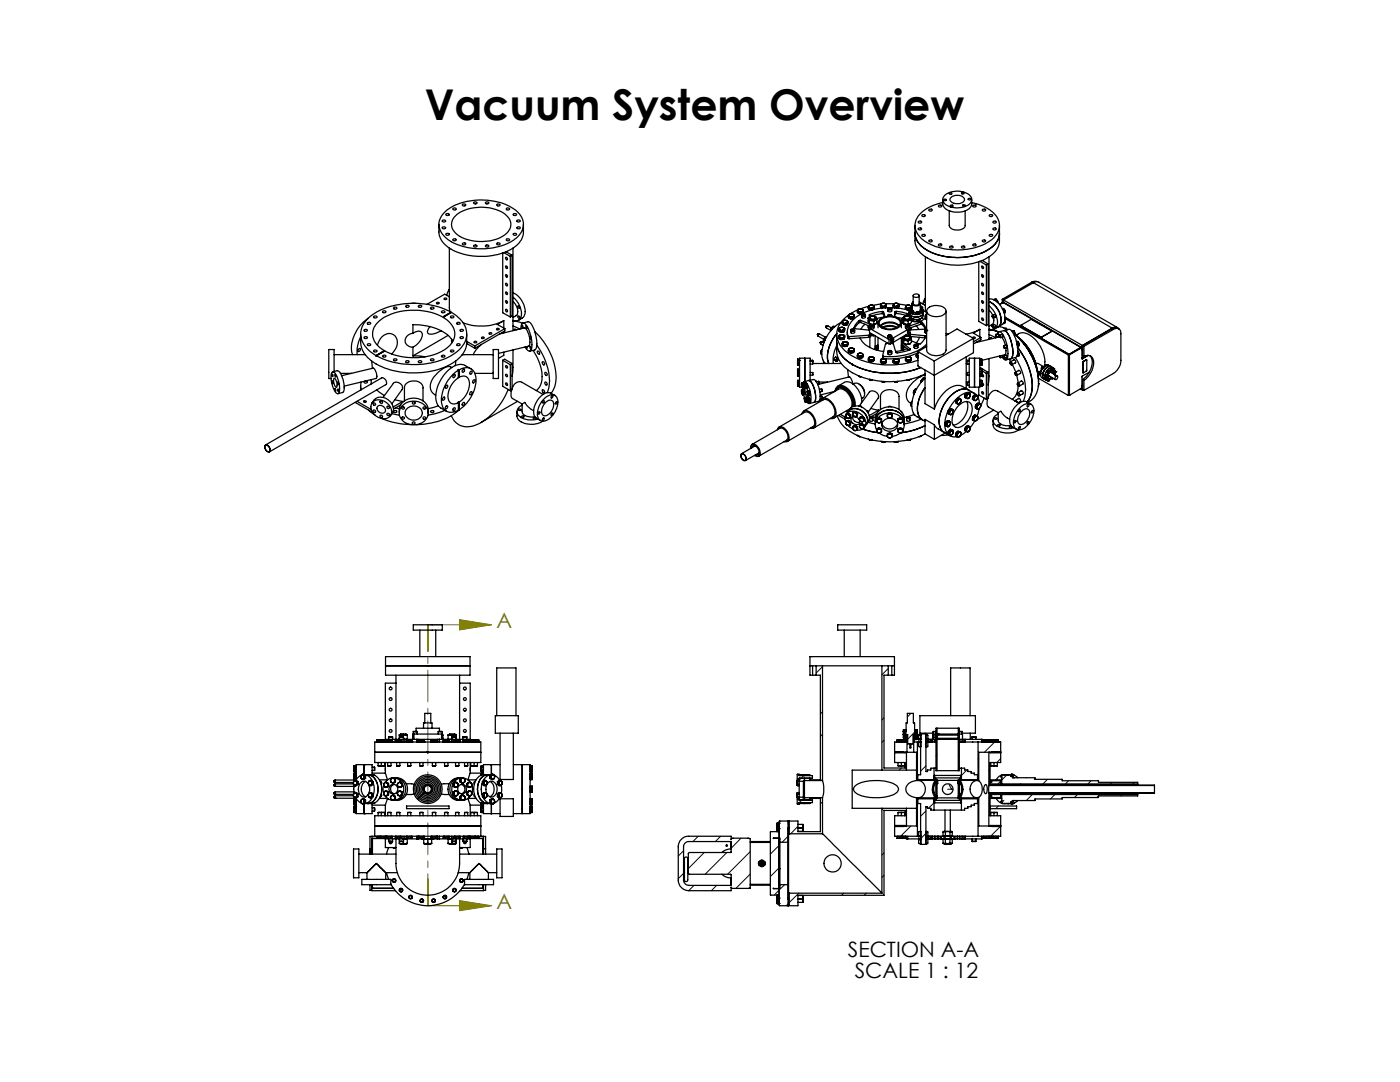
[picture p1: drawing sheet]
<svg xmlns="http://www.w3.org/2000/svg" width="279mm" height="216mm" viewBox="0 0 279 216" stroke-linecap="round" stroke-linejoin="round" font-family="sans-serif">
<defs><g id="words">
<text font-size="8.5" x="84.8" y="24">Vacuum System Overview</text>
<g font-size="4.2" fill="#808000">
<text x="99.1" y="125.4">A</text>
<text x="99.1" y="181.4">A</text>
</g>
<g font-size="4.2">
<text x="169.2" y="191">SECTION A-A</text>
<text x="170.6" y="195.2">SCALE 1 : 12</text>
</g>
</g></defs>
<path d="M85.4 124.7h12.7M91.7 123.6l6.4 1.1-6.4 1zM91.7 179.7l6.4 1-6.4 1zM85.4 180.7h12.7" fill="none" stroke="#808000" stroke-width=".2"/>
<path d="M85.3 124.7v5.3M85.4 124.7v5.3M85.3 180.7v-5.3M85.4 180.7v-56M85.4 180.7v-5.3" fill="none" stroke="#808000" stroke-width=".2" stroke-dasharray="6.3 1.3 1.3 1.3"/>
<path d="M91.7 179.7l6.4 1-6.4 1zM91.7 123.6l6.4 1.1-6.4 1z" fill="#808000"/>
<g fill="none" stroke="#000" stroke-width=".25">
<path d="M188.1 39.8v.9a2.35 2.35 0 0 0 2.5 1.6 3.1 3.1 0 0 0 3.3-1.4v-1.1M188.4 39.8h.1a.23 .23 0 0 1 .2-.1 .23 .23 0 0 1 .1 .3 .23 .23 0 0 1-.3 0 .23 .23 0 0 1-.1-.2zM188.5 39a3.9 3.9 0 0 1 5.3 .3 1.47 1.47 0 0 1-1.3 1.9 3.8 3.8 0 0 1-4.2-.9 1.08 1.08 0 0 1 .2-1.3zM189.7 39.5a1.86 1.86 0 0 1 2.8 .2 1.4 1.4 0 0 1-1.9 .9 .89 .89 0 0 1-.9-1.1zM191.9 38.5l.1-.1a.25 .25 0 0 1 .3 0 .25 .25 0 0 1 .1 .2l-.1 .1a.24 .24 0 0 1-.3 0 .24 .24 0 0 1-.1-.2zM193.3 39.7v-.1a.22 .22 0 0 1 .3 0 .22 .22 0 0 1 .1 .3h-.3zM87.6 44.8v1.5a4.6 4.6 0 0 0 3.2 3.8 12.7 12.7 0 0 0 12.3-1.1 3.5 3.5 0 0 0 1.4-2.7v-1.5M88.3 44l.1-.1a.25 .25 0 0 1 .4 0 .25 .25 0 0 1 0 .3v.1a.32 .32 0 0 1-.5-.3zM88.3 45.3h.1a.25 .25 0 0 1 .4 0 .25 .25 0 0 1 0 .3h-.1a.24 .24 0 0 1-.4 0 .24 .24 0 0 1 0-.3zM88.5 42.6a11.2 11.2 0 0 1 9.6-2.5 8.1 8.1 0 0 1 6 3.2 3.4 3.4 0 0 1-1.6 4.6 13 13 0 0 1-13.1-.1 3.4 3.4 0 0 1-1.3-4.7zM88.7 59.5a.25 .25 0 0 1 .3-.1 .25 .25 0 0 1 .1 .3l-.1 .1a.23 .23 0 0 1-.3 0 .23 .23 0 0 1 0-.3zM89 42.7h.1a.27 .27 0 0 1 .4-.1 .27 .27 0 0 1 .1 .3 .36 .36 0 0 1-.4 .1 .36 .36 0 0 1-.2-.3z"/>
<path d="M89 46.6h.2a.25 .25 0 0 1 .3-.1 .25 .25 0 0 1 .1 .4 .32 .32 0 0 1-.4 .1 .32 .32 0 0 1-.2-.4zM89.7 49.5v12l.2 .7M89.7 57.8l-.4 .5-.1 .6M89.7 58v.2M89.7 57.7l-.2 .3M89.7 59.2l-.9-.5-3.6 2M90.3 47.8l.2-.1a.29 .29 0 0 1 .3-.1 .29 .29 0 0 1 .2 .4h-.1a.34 .34 0 0 1-.6-.2zM90.4 41.6a.29 .29 0 0 1 .4-.1 .29 .29 0 0 1 .1 .3v.1a.29 .29 0 0 1-.4 0 .29 .29 0 0 1-.1-.3zM90.6 43.4a8.1 8.1 0 0 1 8.1-1.7 4 4 0 0 1 3.3 2.9 3.2 3.2 0 0 1-2.5 3 9 9 0 0 1-8.4-1 2.3 2.3 0 0 1-.5-3.2zM92.3 40.8l.1-.1a.3 .3 0 0 1 .4 0 .3 .3 0 0 1 .1 .3 .32 .32 0 0 1-.4 .1 .32 .32 0 0 1-.2-.3zM92.3 48.5h.1a.29 .29 0 0 1 .4-.1 .29 .29 0 0 1 .1 .4h-.1a.29 .29 0 0 1-.3 .1 .29 .29 0 0 1-.2-.4zM94.5 40.4l.3-.1a.25 .25 0 0 1 .3 0 .25 .25 0 0 1 0 .3l-.1 .1a.32 .32 0 0 1-.5-.3z"/>
<path d="M94.5 49l.2-.1a.27 .27 0 0 1 .4 0 .27 .27 0 0 1 0 .3h-.1a.3 .3 0 0 1-.3 .1 .3 .3 0 0 1-.2-.3zM96.9 40.4l.1-.1a.3 .3 0 0 1 .3 0 .3 .3 0 0 1 .2 .3h-.1a.35 .35 0 0 1-.3 .1 .35 .35 0 0 1-.2-.3zM96.9 49l.1-.1a.3 .3 0 0 1 .4 0 .3 .3 0 0 1 .1 .3h-.1a.3 .3 0 0 1-.3 .1 .3 .3 0 0 1-.2-.3zM99.1 40.8l.3-.1a.24 .24 0 0 1 .3 0 .24 .24 0 0 1 0 .4h-.1a.31 .31 0 0 1-.5-.3zM99.2 48.5h.1a.27 .27 0 0 1 .3 0 .27 .27 0 0 1 .1 .3 .28 .28 0 0 1-.4 .1 .28 .28 0 0 1-.1-.4zM100.3 50.5v11.9l1.5 .9M100.5 50.4l1.3 .8M100.9 51.4h.2a.21 .21 0 0 1 .2 .2 .21 .21 0 0 1-.2 .2zM100.9 53.1h.2a.21 .21 0 0 1 .2 .3 .21 .21 0 0 1-.2 .2zM100.9 54.9h.2a.21 .21 0 0 1 .2 .2 .21 .21 0 0 1-.2 .2zM100.9 56.6h.2a.21 .21 0 0 1 .2 .2 .21 .21 0 0 1-.2 .2zM100.9 58.3h.2a.21 .21 0 0 1 .2 .2 .21 .21 0 0 1-.2 .2z"/>
<path d="M101 50.2l1.2 .7M101 41.6l.2-.1a.26 .26 0 0 1 .3 0 .26 .26 0 0 1 .1 .3 .35 .35 0 0 1-.6-.2zM101.1 47.7a.29 .29 0 0 1 .4-.1 .29 .29 0 0 1 .1 .4h-.1a.25 .25 0 0 1-.3 .1 .25 .25 0 0 1-.1-.4zM101.8 51.2v12.1M102.2 50.9l-.4 .3M102.2 50.9v12.1l-.4 .3M102.4 58.4a4.1 4.1 0 0 1 2.2 4.6l-.1 .3-1 .6M102.4 59.3a3.8 3.8 0 0 1 1.4 4.3 1.12 1.12 0 0 1-1.4 .3M102.4 49.5v16.5M102.4 46.7l.2-.1a.3 .3 0 0 1 .3 0 .3 .3 0 0 1 .1 .3l-.3 .1zM102.5 42.7l.1-.1a.29 .29 0 0 1 .3 0 .29 .29 0 0 1 .1 .3l-.1 .1a.29 .29 0 0 1-.3 0 .29 .29 0 0 1-.1-.3zM103.2 44l.1-.1a.29 .29 0 0 1 .4 0 .29 .29 0 0 1 .1 .3 .37 .37 0 0 1-.4 .1 .37 .37 0 0 1-.2-.3z"/>
<path d="M103.2 45.4v-.1a.29 .29 0 0 1 .4-.1 .29 .29 0 0 1 .1 .4 .3 .3 0 0 1-.3 .1 .3 .3 0 0 1-.2-.3zM182.2 59v1.6a.78 .78 0 0 0 1.2 0v-1.6M182.3 58.8l.3-.1a.53 .53 0 0 1 .5 0 .53 .53 0 0 1 .3 .4l-.5 .2a.44 .44 0 0 1-.6-.5zM182.6 46.5a4.1 4.1 0 0 0 2.5 3.5 12.7 12.7 0 0 0 12.7-.6 3.6 3.6 0 0 0 1.7-2.9 4.4 4.4 0 0 1-2.9 3.7 12.8 12.8 0 0 1-12.4-.8 3.8 3.8 0 0 1-1.6-2.9zM182.6 45v3a4.6 4.6 0 0 0 3.2 3.9 13.1 13.1 0 0 0 11.7-.7 3.7 3.7 0 0 0 2-3.2v-3M183.2 45.6l.2-.1a.26 .26 0 0 1 .4 0 .26 .26 0 0 1 .1 .3l-.3 .1zM183.3 44.2a.28 .28 0 0 1 .4-.1 .28 .28 0 0 1 .1 .4 .29 .29 0 0 1-.4 0 .29 .29 0 0 1-.1-.3zM184 42.9l.2-.1a.25 .25 0 0 1 .3 0 .25 .25 0 0 1 .1 .3l-.1 .1a.3 .3 0 0 1-.3 0 .3 .3 0 0 1-.2-.3zM184 46.9l.2-.1a.25 .25 0 0 1 .3 0 .25 .25 0 0 1 .1 .3h-.1a.3 .3 0 0 1-.3 .1 .3 .3 0 0 1-.2-.3zM184.5 59.7l.2-.2-.4 .6-.1 .6M184.7 60a.21 .21 0 0 0-.2 .2 .21 .21 0 0 0 .2 .2M184.7 59.8l-.2 .2"/>
<path d="M184.7 51.3v10.9M185.4 41.8h.1a.3 .3 0 0 1 .3-.1 .3 .3 0 0 1 .2 .4h-.1a.29 .29 0 0 1-.3 0 .29 .29 0 0 1-.2-.3zM185.5 47.9h.1a.26 .26 0 0 1 .3 0 .26 .26 0 0 1 .1 .3l-.2 .1a.25 .25 0 0 1-.3 0 .25 .25 0 0 1 0-.4zM187.3 48.8l.1-.1a.29 .29 0 0 1 .4-.1 .29 .29 0 0 1 .1 .4h-.1a.29 .29 0 0 1-.3 .1 .29 .29 0 0 1-.2-.3zM187.3 41h.1a.29 .29 0 0 1 .4-.1 .29 .29 0 0 1 .1 .3l-.1 .1a.29 .29 0 0 1-.3 0 .29 .29 0 0 1-.2-.3zM188.1 40.4a7.1 7.1 0 0 0-5.3 3.6 3.7 3.7 0 0 0 2 4.3 12.9 12.9 0 0 0 13.1-.5 3.4 3.4 0 0 0-.3-5.9l-2.3-1.1-1.4-.4M189.4 42.1v2.9a1.53 1.53 0 0 0 2 .9h.2a1.13 1.13 0 0 0 1-.9v-2.9M189.5 49.2l.2-.1a.25 .25 0 0 1 .4 0 .25 .25 0 0 1 0 .3l-.1 .1a.3 .3 0 0 1-.3 0 .3 .3 0 0 1-.2-.3zM189.7 41l.1-.1a.24 .24 0 0 1 .3 0 .24 .24 0 0 1 .1 .3h-.1a.28 .28 0 0 1-.3 0 .28 .28 0 0 1-.1-.2zM191.9 49.2l.2-.1a.25 .25 0 0 1 .3 0 .25 .25 0 0 1 .1 .3l-.1 .1a.3 .3 0 0 1-.3 0 .3 .3 0 0 1-.2-.3zM194.1 48.8l.1-.1a.29 .29 0 0 1 .4-.1 .29 .29 0 0 1 .1 .4 .34 .34 0 0 1-.6-.2zM194.1 41.1l.1-.1a.29 .29 0 0 1 .4-.1 .29 .29 0 0 1 .1 .3v.1a.34 .34 0 0 1-.6-.2z"/>
<path d="M195.3 52.2v11.9l1.5 .9M195.5 52.1l1.3 .8M195.9 53.1h.2a.21 .21 0 0 1 .2 .3 .21 .21 0 0 1-.2 .2zM195.9 54.9h.2a.21 .21 0 0 1 .2 .2 .21 .21 0 0 1-.2 .2zM195.9 56.6h.2a.21 .21 0 0 1 .2 .2 .21 .21 0 0 1-.2 .2zM195.9 58.3h.2a.21 .21 0 0 1 .2 .2 .21 .21 0 0 1-.2 .2zM196 52l1.2 .7M196.1 48l.1-.1a.26 .26 0 0 1 .3 0 .26 .26 0 0 1 .1 .3l-.1 .1a.26 .26 0 0 1-.3 0 .26 .26 0 0 1-.1-.3zM196.1 41.8a.29 .29 0 0 1 .4-.1 .29 .29 0 0 1 .1 .4 .3 .3 0 0 1-.4 0 .3 .3 0 0 1-.1-.3zM196.8 52.9v12.1M197.2 52.7l-.4 .2M197.2 52.7v12.1l-.4 .2"/>
<path d="M197.4 59.7a3.6 3.6 0 0 1 3.2 3.5 1.5 1.5 0 0 1-.6 1.6l-.8 .4M197.4 51.3v16.4M197.4 46.9l.2-.1a.25 .25 0 0 1 .4 0 .25 .25 0 0 1 0 .3h-.1a.34 .34 0 0 1-.5-.2zM197.4 42.9l.2-.1a.25 .25 0 0 1 .4 0 .25 .25 0 0 1 0 .3l-.1 .1a.3 .3 0 0 1-.3 0 .3 .3 0 0 1-.2-.3zM198.2 45.6l.1-.1a.26 .26 0 0 1 .4 0 .26 .26 0 0 1 .1 .3l-.3 .1-.3-.1zM198.2 44.2h.1a.27 .27 0 0 1 .4-.1 .27 .27 0 0 1 0 .4 .3 .3 0 0 1-.4 0 .3 .3 0 0 1-.1-.3zM198.5 59.8l.1 .2M198.5 59.8l-.1 .1M198.8 59.7l.3 .4M198.8 59.7l-.5 .1M198.8 59.7l-.3 .1M200 59.7v.7"/>
<path d="M200 59.7l.3 .2M200.3 59.9l15.7 9M200.3 59.9v.5M205.9 56.3l-5.9 3.4M205.9 56.3l.3 .1M206.2 56.4l.6-.2 .5 .1 15.7 9.1M206.2 56.4l-5.9 3.5M206.2 56.4l15.8 9.1M207 56.2l-.6-.1-.5 .2M66.3 76l.2 .3-.1 .3zM66.3 74.6l.1 .5zM66.3 74.2a1.02 1.02 0 0 1 1 1 4.1 4.1 0 0 1 .2 3.3 1.02 1.02 0 0 1-.9-.9 4.1 4.1 0 0 1-.3-3.4z"/>
<path d="M66.4 74.2l.9-.2a3.3 3.3 0 0 1 1.4 2.7v.7a.87 .87 0 0 1-.3 .9l-.9 .3M66.6 75.5a.98 .98 0 0 1 .7 1.2 .32 .32 0 0 1 0 .4 .32 .32 0 0 1-.3 .2l-.3-.7zM66.7 74.2v-4.5h-1.1v5.8h.5M66.7 70.8h6.2M66.8 74.7l.2 .2v.3zM66.9 77.5l.1 .5-.1-.1zM67.4 77.6l.2 .5zM67.4 76.2l.2 .2v.3zM67.9 74.5h2.3M68.2 75l6.3-1.6a1.91 1.91 0 0 1 .5 2.1l-6.3 1.5M71.6 69.6l.2-.1a.29 .29 0 0 1 .1 .5 .29 .29 0 0 1-.5 0zM72 66.6v1.7a6.1 6.1 0 0 0 4.3 4.9 16.5 16.5 0 0 0 14.2-.9 4.9 4.9 0 0 0 2.6-4v-1.7"/>
<path d="M72 67.2l-.2 .4a6.5 6.5 0 0 0-.5 3.2M72 77v.8M72 76.2l.1 1.6M72.7 65.8h.1a.27 .27 0 0 1 .3-.1 .27 .27 0 0 1 .2 .3l-.2 .1a.31 .31 0 0 1-.4-.3zM72.7 67.3l.1-.1a.28 .28 0 0 1 .4 0 .28 .28 0 0 1 .1 .3h-.1a.31 .31 0 0 1-.3 .1 .31 .31 0 0 1-.2-.3zM72.9 76h.2a.23 .23 0 0 1 .2 .3 .23 .23 0 0 1-.3 .1h-.1a.2 .2 0 0 1-.3-.1 .2 .2 0 0 1 .2-.2M73.3 64.4l.1-.1a.26 .26 0 0 1 .4 0 .26 .26 0 0 1 .1 .4 .35 .35 0 0 1-.4 0 .35 .35 0 0 1-.2-.3zM73.3 68.7l.1-.1a.26 .26 0 0 1 .4 0 .26 .26 0 0 1 .1 .3 .35 .35 0 0 1-.4 .1 .35 .35 0 0 1-.2-.3zM73.4 63.5a7.1 7.1 0 0 0-3.1 7.1l.1 .2M74.1 75.8v.8M74.2 72l.1 1.5M74.6 63.1a.28 .28 0 0 1 .4-.1 .28 .28 0 0 1 .1 .4h-.1a.29 .29 0 0 1-.3 0 .29 .29 0 0 1-.1-.3z"/>
<path d="M74.6 70l.2-.2a.24 .24 0 0 1 .3 .1 .24 .24 0 0 1 0 .3h-.1a.28 .28 0 0 1-.3 0 .28 .28 0 0 1-.1-.2zM75 70.9v.1M75.1 71h-.1M75.2 77.8l1.5 1.1M75.2 64.5a10.7 10.7 0 0 1 8.7-2.6 8.4 8.4 0 0 1 6.4 3.2 3.2 3.2 0 0 1-1.4 4.5 12.5 12.5 0 0 1-13.1-.2 3.2 3.2 0 0 1-.6-4.9zM75.3 68.9a2.6 2.6 0 0 1 2.8-2.3 2.05 2.05 0 0 1 .6 3.4l-.5 .6M76.4 71l.1-.1a.29 .29 0 0 1 .3-.1 .29 .29 0 0 1 .2 .4l-.2 .1a.31 .31 0 0 1-.4-.3zM76.4 62.1h.1a.29 .29 0 0 1 .3-.1 .29 .29 0 0 1 .2 .3l-.1 .1a.29 .29 0 0 1-.4 0 .29 .29 0 0 1-.1-.3zM76.4 79.3l2.1-2.8a1.12 1.12 0 0 1 1.3 0 1.12 1.12 0 0 1 .4 1.3l-2 2.8M76.5 70.1h.1l-1.5 .9M76.5 70.1l-1.5 .8M76.5 70.1l-1.5 .9"/>
<path d="M76.5 70.1l.1 .1M76.5 70.1h.1M78.6 61.3h.1a.29 .29 0 0 1 .3 0 .29 .29 0 0 1 .2 .3h-.1a.29 .29 0 0 1-.4 .1 .29 .29 0 0 1-.1-.4zM78.6 71.6h.1a.29 .29 0 0 1 .3 0 .29 .29 0 0 1 .2 .3h-.1a.29 .29 0 0 1-.4 .1 .29 .29 0 0 1-.1-.4zM78.8 79.8l1.6 .3M81 72.1v-.1a.29 .29 0 0 1 .4-.1 .29 .29 0 0 1 .1 .4 .31 .31 0 0 1-.3 .1 .31 .31 0 0 1-.2-.3zM81 61l.1-.1a.3 .3 0 0 1 .3 0 .3 .3 0 0 1 .2 .3l-.1 .1a.28 .28 0 0 1-.4 0 .28 .28 0 0 1-.1-.3zM82.1 60.5h.9M82.4 71l2.4 .2M82.4 66.5v-1.7a9.7 9.7 0 0 1 7.7 2.9l.3 .4M82.4 66.5a1.44 1.44 0 0 0-1.3 .8 1.44 1.44 0 0 0 .1 1.5l.7 .4 .5 .1M82.4 66.5l.4-.2a.89 .89 0 0 1 .9-.2 .89 .89 0 0 1 .6 .7l-.5 1.3-.7 .7-.7 .5"/>
<path d="M82.4 69.3v1.7M83.5 61l.2-.1a.24 .24 0 0 1 .4 .1 .24 .24 0 0 1 0 .3h-.1a.31 .31 0 0 1-.5-.3zM83.5 72.1l.1-.1a.28 .28 0 0 1 .4-.1 .28 .28 0 0 1 .1 .4l-.1 .1a.29 .29 0 0 1-.4 0 .29 .29 0 0 1-.1-.3zM85.8 65.2l-.3 .4a.65 .65 0 0 0-.1 .9 .65 .65 0 0 0 .8 .2l1.9-.7M85.9 71.8l.2-.2a.26 .26 0 0 1 .3 0 .26 .26 0 0 1 .1 .3l-.3 .1zM86 61.3h.1a.26 .26 0 0 1 .3 0 .26 .26 0 0 1 .1 .3l-.1 .1a.25 .25 0 0 1-.3 0 .25 .25 0 0 1-.1-.4zM87.1 60.4l.4-.1 .2 .1-.1 .2a.29 .29 0 0 1-.5-.2zM88.1 62.1h.2a.26 .26 0 0 1 .3-.1 .26 .26 0 0 1 .1 .4 .33 .33 0 0 1-.4 0 .33 .33 0 0 1-.2-.3zM88.1 71l.2-.1a.26 .26 0 0 1 .3-.1 .26 .26 0 0 1 .1 .4l-.1 .1a.31 .31 0 0 1-.5-.3zM88.3 79.5l.2-.2a.19 .19 0 0 1 .3 0 .19 .19 0 0 1 0 .3 .25 .25 0 0 1-.2 .3 .25 .25 0 0 1-.3-.2zM89 77a.22 .22 0 0 1 .3-.1 .22 .22 0 0 1 0 .4l-.1 .1a.24 .24 0 0 1-.4 0 .24 .24 0 0 1 .2-.4zM89.4 66.9l-7 4.1"/>
<path d="M89.9 63.1h.1a.29 .29 0 0 1 .4-.1 .29 .29 0 0 1 .1 .4 .31 .31 0 0 1-.4 .1 .31 .31 0 0 1-.2-.4zM90 69.9v-.1a.3 .3 0 0 1 .4 0 .3 .3 0 0 1 .1 .3l-.1 .1a.27 .27 0 0 1-.4 0 .27 .27 0 0 1 0-.3zM90 62.3a16.3 16.3 0 0 0-15.5 .4 4.3 4.3 0 0 0-2 5.7 6.5 6.5 0 0 0 2.5 2.5M90 62.3l-1.5 .8 .1 .1 1.5-.9a5.1 5.1 0 0 1 3 4.8 6.2 6.2 0 0 1-4.1 4.4 16.8 16.8 0 0 1-13.9-.5M90 62.4h.1M90 62.3v.1M90 62.4l-1.4 .8M90.1 67.7l.1 .7M90.2 73.3l-.3-.1a2.56 2.56 0 0 0-2.3 1 3.7 3.7 0 0 0-1.6 3.7l.4 .6 .6 .3M90.5 74.9a.19 .19 0 0 1 .3-.2 .19 .19 0 0 1 0 .3v.1a.23 .23 0 0 1-.3 .3 .23 .23 0 0 1-.1-.4zM90.9 72v1M91.2 68.7l.1-.1a.26 .26 0 0 1 .4 0 .26 .26 0 0 1 0 .3 .35 .35 0 0 1-.3 .1 .35 .35 0 0 1-.2-.3z"/>
<path d="M91.2 64.4l.1-.1a.26 .26 0 0 1 .4 0 .26 .26 0 0 1 0 .4 .35 .35 0 0 1-.3 0 .35 .35 0 0 1-.2-.3zM91.5 73.9a7 7 0 0 0-3.2 7 2 2 0 0 0 3.2 .9v-1.4M91.5 73.9v1.5a4.2 4.2 0 0 0-1.9 4.6 1.24 1.24 0 0 0 1.9 .4M91.5 73.7v.2M91.5 75.2v.1M91.5 73.7l.1 .1M91.5 75.2l.1 .1M91.5 73.7v1.5M91.6 73.8a2.04 2.04 0 0 1 3.2 .7 6.7 6.7 0 0 1-2.7 6.9l-.5 .4M91.6 75.3a1.32 1.32 0 0 1 1.6-.1 1.32 1.32 0 0 1 .5 1.5l-.1 .8a4.7 4.7 0 0 1-2 2.8M91.6 73.8v1.5M91.8 67.3l.2-.1a.28 .28 0 0 1 .3 0 .28 .28 0 0 1 .1 .3 .31 .31 0 0 1-.4 .1 .31 .31 0 0 1-.2-.3z"/>
<path d="M91.8 65.8h.2a.27 .27 0 0 1 .3-.1 .27 .27 0 0 1 .1 .3l-.1 .1a.31 .31 0 0 1-.5-.3zM92.4 73.8a.19 .19 0 0 1 .2-.1 .19 .19 0 0 1 .1 .2 .26 .26 0 0 1-.2 .4 .26 .26 0 0 1-.3-.3zM93.3 68.2l1.5 .8M93.3 68.2l-.2 .1M93.3 68.2v.4l1.5 .9M93.9 78.2a.24 .24 0 0 1 .4 .1 .24 .24 0 0 1-.2 .3 .21 .21 0 0 1-.3 .2 .21 .21 0 0 1 0-.4zM93.9 74.2a.19 .19 0 0 1 .2-.2 .19 .19 0 0 1 .1 .3 .28 .28 0 0 1-.1 .3 .28 .28 0 0 1-.4-.1zM94 73.6l-1.1-.6a3.2 3.2 0 0 0-3.7 1.2 6.8 6.8 0 0 0-2 6.2l.5 .8 1.4 .9M94.4 75.9l.2-.1a.3 .3 0 0 1 .1 .4 .3 .3 0 0 1-.4 .1zM94.6 68.2a.29 .29 0 0 1 .3-.1 .29 .29 0 0 1 .2 .2l-.3 .1zM94.8 74.5h3.6M94.8 69v.5"/>
<path d="M96.1 67.3l.3-.1 .2 .1v.2a.28 .28 0 0 1-.3 .1 .28 .28 0 0 1-.2-.3zM96.1 68.7l-1.1 1.1-.5 1M97.6 66.5l.1-.1a.28 .28 0 0 1 .3 0 .28 .28 0 0 1 .1 .2l-.3 .1zM98.4 70.8h-6.2M98.4 69.7h1.1v5.8h-1.1zM99.1 65.6l.3-.1 .2 .1v.2a.28 .28 0 0 1-.3 .1 .28 .28 0 0 1-.2-.3zM99.7 66.6l4.9-1.2a2.92 2.92 0 0 1 1.2 2.7l-.1 .7-.2 .3-6 1.4M100.3 71.9l.4-.2 1.5 .8M100.3 71.9v5.2l1.5 .9M100.3 71.9l1.5 .9M100.5 64a10 10 0 0 1-8.1 .4M100.5 64l-1.3 .7 1.6 .9"/>
<path d="M100.5 70.3v.6l-1 .6M100.5 64v1.5M100.5 66.1v.3M100.8 65.6l-6 3.4M100.8 65.6v.4l-6 3.5M100.9 60h.2a.21 .21 0 0 1 .2 .3 .21 .21 0 0 1-.2 .2zM100.9 61.8a.23 .23 0 0 1 .3 .1 .23 .23 0 0 1-.1 .3zM100.9 73a.23 .23 0 0 1 .3 .1 .23 .23 0 0 1-.1 .3zM100.9 74.7a.23 .23 0 0 1 .3 .1 .23 .23 0 0 1-.1 .3zM100.9 76.4a.23 .23 0 0 1 .3 .2 .23 .23 0 0 1-.1 .3zM101.4 77.7a12.6 12.6 0 0 1-6.7 7.2 3.4 3.4 0 0 1-4.6-2M101.8 72.8v5.2"/>
<path d="M102.1 77.8a1.82 1.82 0 0 0 .2 1.7l1.9 1.1M102.2 77.5a1.55 1.55 0 0 1 1.9-1.2l4.3 2.4M102.2 72.5v5.2l-.4 .3M102.2 72.5l-.4 .3M102.4 69.8v4l-.2 1.3M102.4 60.1a2.23 2.23 0 0 1 .7 2.8l-.7 .5M102.4 65.1l1.3 .6M102.4 64.1l1.1 .1 .7 .3M103 65.8h-.1a.18 .18 0 0 0-.2-.1 .18 .18 0 0 0-.1 .2M103.3 61.1a.23 .23 0 0 1 .4 .1 .23 .23 0 0 1-.2 .3zM103.3 63l.3 .1a.21 .21 0 0 1 .1 .2 .21 .21 0 0 1-.2 .2zM104 65.6v-.1a.67 .67 0 0 1 .7-1 6.2 6.2 0 0 1 1.3 5.4 .52 .52 0 0 1-.9-.2l-.3-.5"/>
<path d="M104.1 64.9l.2 .1v.4zM104.4 64.5l1-.3a2.05 2.05 0 0 1 1.2 1.6 5.9 5.9 0 0 1 .3 3.8l-.2 .2-1 .3M105 65l.1 .2v.3zM105.1 69.1v.4l-.1-.3M105.8 67.1l.1 .2v.4zM105.8 69.1l.1 .6zM106.4 69.9a8.5 8.5 0 0 1 1.6 6.5l-.3 .8-.7 .7M106.7 66.2a12.3 12.3 0 0 1 4.1 10.4l-.3 1-.5 .9M107.1 68.9a12 12 0 0 1 2.4 8.6l-.3 .9M107.2 70.1l.4 .1a.25 .25 0 0 1 .1 .2 .25 .25 0 0 1-.2 .3l-.2-.3zM108.2 77.8h.3a.3 .3 0 0 1 .2 .3 .3 .3 0 0 1-.2 .3l-.2-.3zM108.2 72.2a.33 .33 0 0 1 .4 .2 .33 .33 0 0 1-.1 .4l-.2-.2z"/>
<path d="M108.6 79.6a1.59 1.59 0 0 1 2.5-.4 3.8 3.8 0 0 1-2.7 4.8 1.37 1.37 0 0 1-1.1-1.9l.4-1.3zM108.8 74.3a.31 .31 0 0 1 .4 .2 .31 .31 0 0 1-.2 .4l-.2-.2zM108.8 76.2l.2 .1a.28 .28 0 0 1 .3 .3 .28 .28 0 0 1-.3 .2 .4 .4 0 0 1-.2-.6zM110.7 78.9l-.7-.4a2.19 2.19 0 0 0-2.5 1.1 3.3 3.3 0 0 0-.6 3.7l.9 .6M159.2 73.9v.3M159.2 73.7v.2M159.2 71.7v.2M159.2 71.7h.1M159.2 72.2v.4M159.2 72.6v.2M159.2 71.9v.3M159.2 74.4v.5"/>
<path d="M159.2 74.9v.2M159.2 74.2v.2M159.2 76.4v.5M159.2 76.9v.2M159.2 76.1v.3M159.2 76.1h.4M159.2 75.9v.2M159.2 71.9h.4M159.2 73.9v.2M159.2 73.7h.1M159.2 72.2v.2M159.2 74.4v.2"/>
<path d="M159.2 76.4v.3M159.2 76.1v.1M159.2 75.9v.1M159.2 72.4v.2M159.2 74.6v.3M159.2 74.1v.1M159.2 76.2v.2M159.2 76.7v.2M159.2 75.1h.4M159.2 72.4h.4M159.2 72.8h.4M159.2 71.7h.4"/>
<path d="M159.2 74.6h.4M159.2 76.7h.4M159.2 76.2h.4M159.2 77.1h.4M159.2 76h.4M159.2 73.7h.4M159.2 76v.1M159.6 73.7h-.4M159.6 71.9h-.4M159.6 71.9h.1M159.6 75.9h-.4M159.6 71.9v-.4h2.1v4.4"/>
<path d="M159.6 71.9v5.2M159.6 77.1v.2h.5M159.6 74.1l-.4 .1M159.9 76.6h.1M159.9 78h.1M160 76.4v.1M160 77.9h.1M160 76.4l-.1 .2M160 77.9l-.1 .1M160 76.5l.2 .2M160 76.5l-.1 .4 .3 .5M160 77.9l.2 .2"/>
<path d="M160 77.9l-.1 .4 .3 .5M160 76.5h.2M160 77.9h.2M160.1 77.3l.1 .1M160.1 78.7l.1 .1M160.2 76.5v.2M160.2 77.9v.2M160.2 77.4v.4M160.2 77.4h.1M160.2 78.7v.1M160.2 76.7l.1 .5M160.2 78.1l.1 .5"/>
<path d="M160.2 78.8h.1M160.2 76.7l.1 .2M160.2 78.1l.1 .3M160.2 76.4h-.2M160.2 76.4h.1M160.3 76.4a.39 .39 0 0 1 .4-.2 .39 .39 0 0 1 .3 .3 4.8 4.8 0 0 1 .6 3.9l-.3 .1-.3-.3M160.3 77.2l-.1 .2M160.3 76.4h.1M160.3 77.2v.2M160.3 78.6l-.1 .2M160.3 78.6v.2M160.3 77.8h.1"/>
<path d="M160.3 76.9v.3M160.3 78.4v.2M160.4 77.8l-.4 .1M160.4 76.4l.1 .2M160.4 77.9l.2 .8M160.4 78.8l.2 .5M160.4 76.4l.1 .3M160.4 76.4l-.2 .1M160.4 77.8l.2 .5M160.4 77.8l-.2 .1M160.5 76.6v.1M160.5 76.9h-.2"/>
<path d="M160.5 76.5l.1 .1M160.5 79.3l.1 .1M160.5 79.3v.2M160.5 76.5v.1M160.6 76.6l.2 .2M160.6 76.6l-.1 .3 .3 .6M160.6 79.4l.2 .2M160.6 79.4l-.1 .3 .3 .6M160.6 79.4h.1M160.6 78.3l-.3 .1M160.6 76.6h.1M160.6 77.2v.1l-.3 .1"/>
<path d="M160.6 78.3v.4M160.6 78.7l-.3 .1M160.6 71.5v4.6M160.7 77.4l.1 .1M160.7 76.6l.1 .2M160.7 79.4l.1 .2M160.7 77.4a1.8 1.8 0 0 0 .6 1.9l.1-.3M160.8 76.8l.1 .5M160.8 77.5h.1M160.8 79.6l.1 .5M160.8 76.8l.1 .2M160.8 79.6l.1 .2"/>
<path d="M160.9 77.3l-.1 .2M160.9 77.3v.2M160.9 79.3h.1M160.9 77v.3M160.9 76.5h.1M160.9 79.8v.3M160.9 77.5l.3 .5M160.9 76.5h-.4M160.9 79.3h-.4M161 76.5l.1 .9M161 79.3l.1 .3M161 76.5l.1 .5"/>
<path d="M161 76.5l-.3 .1M161 79.3l-.3 .1M161.1 79.6h.1M161.1 78.1h.1M161.1 79.8h-.2M161.1 79.4h.1M161.1 78l.1 .1M161.1 78v.1M161.1 79.4v.2M161.1 77h-.2M161.1 77v.4M161.1 77.4l-.2 .1"/>
<path d="M161.2 79.4l.2 .3M161.2 79.4l-.1 .2 .1 .5M161.2 78.1l.2 .2M161.2 78.1l-.1 .3 .3 .6M161.2 79.4l.1 .1M161.2 78.1h.1M161.3 78.9l.1 .1M161.3 79.5l.1 .2M161.3 78.1l.1 .2M161.4 79.7v.5M161.4 78.3v.4M161.4 79h.1"/>
<path d="M161.4 79.7l.1 .2M161.4 78.3l.1 .2M161.4 75.9a2.39 2.39 0 0 1 1.2 2.1l.2 1.2a1.07 1.07 0 0 1-.3 1.1M161.4 76a1.51 1.51 0 0 1 1 1.4l.3 1 .1 .9a.89 .89 0 0 1-.3 1M161.4 75.9l-.9 .3M161.4 78.7v.3M161.4 78.7l.1 .3M161.5 79.9l-.1 .3M161.5 79.4h.1M161.5 78.5l-.1 .2M161.5 78h.1M161.5 75.9l.8-.2a1.59 1.59 0 0 1 1.1 1.5l.3 1.9"/>
<path d="M161.5 79.4h-.4M161.5 78h-.1M161.5 78h-.4M161.5 79.4l.2 .5M161.5 79.4l-.2 .1M161.5 78l.2 .5M161.5 78l-.2 .1M161.6 79.4l.1 .9M161.6 78l.1 .8M161.7 72.1h.5M161.7 72.6h.5M161.7 71.9h.5"/>
<path d="M161.7 74.3h.5M161.7 74.9h.5M161.7 79.9h-.2M161.7 78.5v.4l-.2 .1M161.7 79.9v.4M161.7 78.5h-.2M162.2 71.9v.2M162.2 72.1v.5M162.2 74.3v.6M162.2 72.1h.1M162.2 72.5h5.7M162.9 76.1l-.1-.1 .1 .2"/>
<path d="M163.1 66.7v.1M163.2 66.6l-.1 .1M163.2 67h.1M163.3 66.6l-.2 .1 .1 .2M163.3 76.1l.2 .5-.3 .1M163.3 76.1l-.4 .1M163.4 76.1l.1 .5M163.5 76.2h1.7M163.5 66.6l-.2 .1-.1 .3 1.2 .7M163.5 66.6l-.2 .1-.1 .3M163.5 77.7l.5-.1 .1 .4M163.5 66.6l1.2 .7"/>
<path d="M163.7 79.1l.2-.1 .2 .4M163.7 79.1l-.2 .9-1 .3M163.7 68.4l.1 .1M163.8 68.3h.1M163.8 68.3l-.1 .1M163.8 70.1v.5l.2 .1M163.8 70.1l.2 .1M163.9 79l.2 .4M163.9 77.6l.2 .4M164 68.2l-.2 .1v.4M164.1 69.7l-.3 .4M164.1 79.4l-.4 .2"/>
<path d="M164.1 78l-.5 .2M164.1 79.4v.1M164.1 78v.1M164.1 79.5l3.2-1.8a2.21 2.21 0 0 1 2.5 1.6 2.25 2.25 0 0 1 0 2.1M164.3 72l.1 .3 .2 .1M164.4 67.7l.1 .6M164.4 67.7l.2 .2M164.4 68.4l-.3-.2-.3 .2v.3l.5 .2M164.6 67.9h.1M164.7 67.8l-.1 .1M164.7 67.2l-.3 .5M164.7 67.2h.3"/>
<path d="M164.7 67.2l.2 .1M164.8 65.2h.1M164.9 65l-.1 .2M165 65.1h-.1v.2M165.2 65l-.2 .1-.1 .3M165.2 65l-.3 .2 .1 .2 .8 .6 .1-.4M165.2 65l.7 .4M165.9 65.6l.2 .1M166.3 65.1l-.4 .5M166.3 65.1l.4 .1M166.3 65.1l.2 .2M166.5 71.8l.4 .3"/>
<path d="M166.6 78.1l-2.9 .7M166.7 78.1a1.23 1.23 0 0 1 .8-1.2 1.23 1.23 0 0 1 1.3 .4 4.4 4.4 0 0 1 1.9 3.7M166.7 78a1.12 1.12 0 0 1 .9-.7 1.12 1.12 0 0 1 1.1 .4 3.7 3.7 0 0 1 1.5 3.4M166.8 71.3l.4 .2M166.9 71.3a.34 .34 0 0 0-.4 .2 .34 .34 0 0 0 .1 .4M167 66.7v3.4a5.5 5.5 0 0 0 3.5 4.5 16.6 16.6 0 0 0 14.1 0M167 69l-.2 .3a6.3 6.3 0 0 0-.5 3.2M167 71.6h.3l-.1 .3-.2 .1a.22 .22 0 0 1-.1-.2 .22 .22 0 0 1 .1-.2zM167 66.6a6.4 6.4 0 0 0-1.6 5.9M167.2 77.4a1.64 1.64 0 0 1 2.3 .7l.2 .3a3.6 3.6 0 0 1 .7 2.7M167.2 77l1.3-.7a2.11 2.11 0 0 1 2.6 1.2 3.7 3.7 0 0 1 .8 2.9M167.3 71.7v-.1a.25 .25 0 0 0-.5 .1 .25 .25 0 0 0 .2 .3h.1"/>
<path d="M167.4 67.2l.2 .1M167.4 65.8h.2M167.4 67.2v.3l.4 .3M167.4 65.8v.2l.4 .3M167.5 67l.1 .3M167.5 67l-.1 .2M167.5 65.5l.1 .3M167.5 65.5l-.1 .3M167.5 67.6l.3 .1M167.5 66.1l.3 .2M167.6 67.3l.5 .1M167.6 67.3l.2 .2"/>
<path d="M167.6 65.8l.5 .1M167.6 65.8l.2 .2M167.8 64.4a7.3 7.3 0 0 0-3.7 7l.6 1.1M167.8 66v.3M167.8 67.5v.3M167.9 66.8l-.4 .2M167.9 66.8l.5 .1M167.9 65.3l-.4 .2M167.9 65.3l.5 .1M168.1 68.6l.2 .1M168.1 64.3l.2 .1M168.1 68.6v.3l.4 .2"/>
<path d="M168.1 64.3v.3l.4 .3M168.1 68.4l.2 .3M168.1 68.4v.2M168.1 65.9h.3M168.1 64.1l.2 .3M168.1 64.1v.2M168.1 67.4l-.3 .1M168.1 65.9l-.3 .1M168.2 69l.2 .1M168.2 64.7l.2 .1M168.3 68.7l.5 .1M168.3 68.7l.2 .2"/>
<path d="M168.3 64.4l.5 .1M168.3 64.4l.2 .2M168.3 67.7h-.4M168.3 66.2l-.4 .1M168.4 66.9l.1 .3M168.4 66.9l.2 .1M168.4 65.4l.1 .3M168.4 65.4l.2 .2M168.4 67.3l-.3 .1M168.4 67.7l-.6 .1M168.4 65.9v.3M168.4 67.3v.4"/>
<path d="M168.4 66.2l-.6 .1M168.5 67.2l-.4 .2M168.5 65.7l-.4 .2M168.5 64.6v.3M168.5 68.9v.2M168.5 67.2l-.1 .1M168.5 65.7l-.1 .2M168.5 68.2l-.4 .2M168.5 68.2l.5 .1M168.5 67.5v.1M168.5 66v.1M168.5 63.9l-.4 .2"/>
<path d="M168.5 63.9l.5 .1M168.6 67l-.1 .2M168.6 65.6l-.1 .1M168.6 67l-.2 .7M168.6 65.6l-.2 .6M168.8 68.8l-.3 .1M168.8 64.5l-.3 .1M169 69.1h-.4M169 64.8l-.4 .1M169 68.3l.2 .2M169 68.3l.2 .1M169 64l.2 .3"/>
<path d="M169 64l.2 .2M169.1 66.3l.1 1.2M169.1 68.8h-.3M169.1 64.5h-.3M169.1 64.5v.3M169.1 68.8v.3M169.1 69.1h-.6M169.1 64.8l-.6 .1M169.2 68.5l-.4 .3M169.2 68.9l-.1 .1M169.2 64.3l-.4 .2M169.2 64.6l-.1 .1"/>
<path d="M169.2 73.8l.1 1.4M169.2 68.5l-.1 .3M169.2 64.3l-.1 .2M169.2 67.1l.2 .1M169.2 67.5l.2 .1M169.2 67.1v.4M169.2 68.4v.1M169.2 64.2v.1M169.2 68.4l-.1 .7M169.2 64.2l-.1 .6M169.3 69.9l.2 .1M169.3 63.1l.2 .1"/>
<path d="M169.3 69.9v.3l.5 .2M169.3 63.1v.3l.5 .2M169.4 69.7l.1 .3M169.4 69.7l-.1 .2M169.4 62.9l.1 .3M169.4 62.9l-.1 .2M169.4 70.2l.3 .2M169.4 63.4l.3 .2M169.4 62.8a4.6 4.6 0 0 0-2.3 4.9 7.2 7.2 0 0 0 4.8 4.2 17.7 17.7 0 0 0 11.3 0M169.4 67.2v.4M169.5 70h.5M169.5 70l.3 .1"/>
<path d="M169.5 63.2l.5 .1M169.5 63.2l.3 .1M169.8 65.9v.4l.3 .2 .4-.1 .1-.5M169.8 69.5l-.4 .2M169.8 69.5h.5M169.8 62.7l-.4 .2M169.8 62.7h.5M169.8 63.3v.3M169.8 70.1v.3M169.9 65.8l.1-.1a.26 .26 0 0 1 .3-.1 .26 .26 0 0 1 .1 .4 .31 .31 0 0 1-.4 .1 .31 .31 0 0 1-.1-.3zM169.9 65.7a.29 .29 0 0 0 0 .4 .29 .29 0 0 0 .4 0 .2 .2 0 0 0 .3-.1 .2 .2 0 0 0-.2-.3M170 72.7a5.4 5.4 0 0 1-3-4.3 5.3 5.3 0 0 0 3 4.3"/>
<path d="M170 72.7v-.1l.1 .1M170 65.8l-.1 .1 .2 .1M170 65.8v.1M170 70h.3M170 63.3h.3M170 70l-.2 .1M170 63.3h-.2M170 72.7h.1M170.1 65.9h.2M170.1 72.6l-.1 .1M170.1 65.9v.1M170.1 65.9l.2 .1"/>
<path d="M170.1 72.7a16.7 16.7 0 0 0 13.6 .6 17 17 0 0 1-13.6-.6zM170.1 72.7h-.1M170.2 76.6l-.3-.9-.4-.5-6.3 1.5M170.2 65.7l-.2 .1M170.2 65.7l.2 .1-.3 .2M170.2 65.7v.2M170.3 70.3l-.5 .1M170.3 63.6h-.5M170.3 69.5l.1 .3M170.3 69.5l.2 .2M170.3 62.7l.1 .3M170.3 62.7l.2 .2"/>
<path d="M170.3 76.7a1.36 1.36 0 0 1 2 .9 1.26 1.26 0 0 1-.4 2M170.3 63.3v.2M170.3 70v.3M170.3 63.5l-.5 .1M170.4 65.4l.2 .2 2.9 .3M170.4 65.4v.1M170.4 69.8l-.4 .2M170.4 70.1v.1M170.4 63l-.4 .3M170.4 63.3v.2M170.4 69.8l-.1 .2M170.4 70.2l-.1 .1"/>
<path d="M170.4 63l-.1 .3M170.5 69.7l-.1 .1M170.5 62.9l-.1 .1M170.5 62.9l-.2 .6M170.5 69.7l-.1 .5M171.1 70.9l.2 .1M171.1 62.1h.2M171.1 70.9v.3l.4 .2M171.1 62.1v.2l.4 .3M171.2 70.7l.1 .3M171.2 70.7l-.1 .2M171.2 61.8l.1 .3"/>
<path d="M171.2 61.8l-.1 .3M171.2 61.8l-1.6 .9M171.2 71.3l.2 .1M171.2 62.4l.2 .1M171.3 71h.5M171.3 71l.2 .2M171.3 62.1l.5 .1M171.3 62.1l.2 .2M171.3 75l.1 .1M171.4 64l-.7 .8-.3 .6M171.4 64.4l-.9 1.1M171.4 75.1l.4 .1z"/>
<path d="M171.4 64v.4M171.5 76.7l.4 .3a1.93 1.93 0 0 1 .6 1.5M171.5 62.3v.3M171.5 71.2v.2M171.6 70.5l-.4 .2M171.6 70.5l.4 .1M171.6 61.6l-.4 .2M171.6 61.6l.4 .1M171.7 67.5a5.5 5.5 0 0 0 4.7 2.6M171.8 63.9l-.4 .1M171.8 64.3l-.4 .1M171.8 63.9l2.1 .9"/>
<path d="M171.8 63.9v.4M171.8 64.3l1.8 .8M171.8 71h.3M171.8 71l-.3 .2M171.8 62.2l-.3 .1M171.9 62.9v.4a.43 .43 0 0 0 .4 .2 .43 .43 0 0 0 .4-.2v-.4M172 62.8l.1-.1a.27 .27 0 0 1 .4-.1 .27 .27 0 0 1 0 .4 .36 .36 0 0 1-.5-.2zM172 71.4h-.4M172 62.5l-.4 .1M172 70.6l.2 .2M172 70.6l.3 .1M172 61.7l.2 .3"/>
<path d="M172 61.7l.3 .2M172.1 62.7a.21 .21 0 0 0-.1 .3 .21 .21 0 0 0 .2 .1 .27 .27 0 0 0 .4 0 .27 .27 0 0 0 0-.4M172.1 62.2h-.3M172.1 71.4h-.6M172.1 62.2v.3M172.1 71v.4M172.1 62.5l-.6 .1M172.2 62.7l.1 .2M172.2 62.7v.2M172.2 70.8l-.4 .2M172.2 62l-.4 .2M172.2 70.8l-.1 .2"/>
<path d="M172.2 62l-.1 .2M172.3 62.9h.1M172.2 71.2v.1M172.2 62.3v.1M172.3 70.7l-.1 .1M172.3 61.9l-.1 .1M172.3 70.7l-.2 .7M172.3 61.9l-.2 .6M172.4 62.7l.1 .2h-.2M172.4 62.7h-.2M172.4 62.9h.1M172.4 62.7v.2"/>
<path d="M172.4 62.9h-.1M172.6 64.7l-.8 1M173.2 64.9l.3 .9M173.2 63.5v.6l.3 .5M173.2 63.5l.2 .1M173.3 71.6l.2 .1M173.3 61.3l.2 .1M173.3 71.6v.3l.4 .3M173.3 61.3v.3l.4 .3M173.4 63.6l.5 .4M173.4 63.6l.1 .4M173.4 71.4l.1 .3"/>
<path d="M173.4 71.4l-.1 .2M173.4 61.1l.1 .3M173.4 61.1l-.1 .2M173.4 61.1l-1.7 .5M173.4 72l.2 .1M173.4 61.7l.2 .1M173.4 65.1l.1 .1M173.4 66.9l-4 .3M173.4 66.9v.4M173.4 67.3l-4 .3M173.5 64.6l.4 .1M173.5 65.8h.1"/>
<path d="M173.5 64v.6M173.5 65.2v.6M173.5 71.7l.5 .1M173.5 71.7l.2 .2M173.5 61.4l.5 .1M173.5 61.4l.2 .2M173.5 75.7h.1M173.5 75.7l.1 .1M173.5 65.5l3.9 2.2M173.6 63.2a1.12 1.12 0 0 1 1.3 .2M173.6 63.2l-.2 .2v.2M173.6 63.2l-.4 .3"/>
<path d="M173.6 62.8v.2M173.6 63.4a.54 .54 0 0 0 .5 .4 .54 .54 0 0 0 .6-.4M173.6 66.7l-.2 .2M173.6 67.2l-.2 .1M173.6 66.8v2.6M173.6 65v.5l.4 .2 .3-.1 .1-.6M173.6 64.7h.3M173.6 75.8h.5M173.6 63.3l.3-.2a.41 .41 0 0 1 .5 0 .41 .41 0 0 1 .2 .5 .53 .53 0 0 1-.6 .1 .53 .53 0 0 1-.4-.4zM173.6 65.3l-.1 1.1 3.9 2.2M173.6 65.2h-.1M173.7 63.1h.1"/>
<path d="M173.7 63.1l-.1 .1M173.7 61.6v.3M173.7 71.9v.3M173.7 71.2l-.3 .2M173.7 71.2l.5 .1M173.7 60.9l-.3 .2M173.7 60.9l.5 .1M173.8 64.8l.5 .1a.27 .27 0 0 1-.3 .3 .27 .27 0 0 1-.2-.4zM173.8 64.8a.2 .2 0 0 0-.2 .3 .2 .2 0 0 0 .2 .1l.2 .1a.26 .26 0 0 0 .3-.1 .26 .26 0 0 0 0-.3M173.8 61.9h.2M173.8 66.6l-.2 .1M173.8 67l-.2 .1"/>
<path d="M173.8 66.6h.1M173.8 66.6v.4M173.8 67h.5M173.9 64.9l-.1 .1 .2 .1M173.9 64.9v.2M173.9 64h-.4M173.9 64l.5 .1M173.9 65.1h.1M174 71.8h.3M174 61.5h.3M174 71.8l-.3 .1M174 61.5l-.3 .1"/>
<path d="M174.1 65.1h-.1M174.1 64.8l.2 .1-.3 .2M174.1 64.8l-.2 .1M174.1 64.8v.3M174.1 75.8h-.5M174.2 61.8l-.5 .1M174.2 72.1l-.4 .1M174.2 71.3l.2 .3M174.2 71.3l.2 .1M174.2 61l.2 .3M174.2 61l.2 .1M174.3 64.8v.1"/>
<path d="M174.3 72.1l-.6 .1M174.3 66.8v.2M174.3 71.8v.3M174.4 64.7h-.5M174.4 71.6l-.4 .2M174.4 61.3l-.4 .2M174.4 64.1v.6M174.4 71.6l-.1 .2M174.4 61.3l-.1 .2M174.4 71.9l-.1 .1M174.4 61.6l-.1 .1M174.4 71.4v.2"/>
<path d="M174.4 61.1v.2M174.4 61.1l-.1 .7v-.3M174.4 71.4l-.1 .7M174.5 66.9l-.2 .1M174.6 64.7h.1M174.6 64.7h-.7M174.6 63.1l.3 .3M174.7 67v2.6l-.2 .1 .7-.3M174.7 63.9l-.8 .1M174.7 63.9l-.3 .2M174.9 63.4v.2l-.2 .3M174.9 63.4l.1 .3"/>
<path d="M175 64.5l-.5 .3M175 63.7l-.3 .2M175 63.7v.6l-.6 .4M175 64.2l.2 .2M175.2 64.3v.1M175.2 68.9l-.5 .1M175.2 69.2l-.5 .2M175.2 69.6l-.4 .2M175.2 69l-.5 .2M175.2 64.5v.9M175.2 67.3v2.6M175.3 64.3l-1 .6"/>
<path d="M175.5 63.9a3.1 3.1 0 0 1 4.3 .2 1.56 1.56 0 0 1-1.7 1.7 2.3 2.3 0 0 1-2.9-1.3zM175.6 64a2.86 2.86 0 0 1 4 .1 1.32 1.32 0 0 1-1.4 1.5l-.3 .1a2.08 2.08 0 0 1-2.4-1.2zM175.7 72l.2 .1M175.7 61h.2M175.7 61v.2l.2 .2 .2 .1v-.3M175.7 72v.3l.4 .3M175.8 65.1a2.8 2.8 0 0 1 3.6 0M175.8 71.8l.1 .3M175.8 71.8l-.1 .2M175.8 60.7l.1 .3M175.8 60.7l-.1 .3M175.8 72.4l.3 .1"/>
<path d="M175.8 61.3l.3 .2M175.8 60.7l-1.7 .2M175.9 72.1l.6 .1M175.9 72.1l.2 .1M175.9 61l.6 .1M175.9 61l.2 .2M176 76.1l.1 .1M176.1 62.2h.2M176.1 62.2l-1.7 .2-.8 .4M176.1 62.6l-1.7 .3a.76 .76 0 0 1-.9 0l.1-.1M176.1 62.6l.2 .1M176.1 76.2h.4"/>
<path d="M176.1 62.2v.4M176.1 65.3a2.99 2.99 0 0 1 2.9 0M176.1 71l.2 .1M176.1 71v.5h.2M176.1 72.2v.4M176.2 71.6l-.4 .2M176.2 71.6h.5M176.2 60.5l-.4 .2M176.2 60.5l.5 .1M176.2 65.4l1.2-.3 .9 .1 .6 .2M176.3 62.2l.3 1M176.3 62.2v.5"/>
<path d="M176.3 71.1v.4M176.3 62.7l.2 .6M176.4 63.3l-1.5 .3M176.5 72.2h.2M176.5 61.1h.2M176.5 72.2h-.4M176.5 61.1l-.4 .1M176.6 72.5h-.4M176.6 76.1l-.5 .1M176.6 61.4h.1M176.7 71.6l.1 .4M176.7 71.6l.2 .2"/>
<path d="M176.7 60.6l.1 .3M176.7 60.6l.2 .1M176.7 60.6h1.7M176.7 72.5l-.6 .1M176.7 61.1v.3M176.7 72.2v.3M176.8 72l-.3 .2M176.8 60.9l-.3 .2M176.8 72l-.1 .2M176.8 60.9l-.1 .2M176.8 72.2v.2M176.8 61.2v.1"/>
<path d="M176.9 71.8l-.1 .2M176.9 60.7l-.1 .2M176.9 71.8l-.2 .7M176.9 60.7l-.2 .7M177.1 68.4l-.4 .3-.6 2.3M177.2 67.1v.4l.4 .2 .3-.1 .1-.5M177.2 61.6v.4l.3 .2 .5-.1v-.5M177.2 70.2v.4a.46 .46 0 0 0 .8 0v-.4M177.2 63v.1M177.3 61.5l.1-.1a.26 .26 0 0 1 .4 0 .26 .26 0 0 1 0 .3h-.1a.27 .27 0 0 1-.3 0 .27 .27 0 0 1-.1-.2zM177.3 66.9h.1a.26 .26 0 0 1 .3-.1 .26 .26 0 0 1 .1 .4 .29 .29 0 0 1-.4 0 .29 .29 0 0 1-.1-.3zM177.3 70a.28 .28 0 0 1 .4-.1 .28 .28 0 0 1 .1 .4 .29 .29 0 0 1-.4 .1 .29 .29 0 0 1-.1-.4z"/>
<path d="M177.3 62.8l-.1 .2v.1M177.3 66.9a.19 .19 0 0 0-.1 .2 .19 .19 0 0 0 .2 .2 .29 .29 0 0 0 .4 0 .29 .29 0 0 0 0-.4M177.3 61.4a.25 .25 0 0 0-.1 .4 .25 .25 0 0 0 .4 0h.1a.22 .22 0 0 0 .3-.1 .22 .22 0 0 0-.2-.3M177.3 70a.23 .23 0 0 0-.1 .3 .23 .23 0 0 0 .4 .1h.1a.21 .21 0 0 0 .3-.1 .21 .21 0 0 0-.2-.3M177.4 63.1a.18 .18 0 0 1-.2-.2 .18 .18 0 0 1 .3-.1 .26 .26 0 0 1 .3 0 .26 .26 0 0 1 .1 .2l-.1 .1M177.4 61.4a10.2 10.2 0 0 0-7.5 2.8 3.3 3.3 0 0 0-.7 2.9M177.4 68.6h.3M177.4 61.5v.1M177.4 62.9v.1M177.4 66.9v.2M177.4 67.7v.9M177.4 70v.2"/>
<path d="M177.4 67.7h.3M177.4 62.9l-.1 .1 .2 .1M177.4 66.9l-.1 .2 .2 .1M177.4 70l-.1 .2h.2M177.5 61.7h.2h-.2M177.5 67.1h.1M177.5 63h.1M177.5 70.2h.1M177.6 63h-.1M177.6 67.1h-.1M177.6 70.2h-.1M177.6 62.8l.2 .1-.3 .2"/>
<path d="M177.6 62.8l-.2 .1M177.6 61.5v.2M177.6 62.8v.2M177.6 66.9v.2M177.6 70v.2M177.6 66.9l.2 .1-.3 .2M177.6 66.9h-.2M177.6 61.5h.2l-.1 .2h-.2l-.2-.1 .1-.1M177.6 61.5h-.2M177.6 70l.2 .1-.3 .1M177.6 70h-.2M177.7 61.4l2.1 .2 1.6 .3v1.1l.4 .4"/>
<path d="M177.7 67.7v.9M177.8 62.8h.1M177.8 66.9h.1M177.8 70h.1M177.8 62.8l.2 .2-.1 .1M178 63v.1M178 67.8h.1M178 68.2v.1M178 68.4l.3 .2 .5 1.7a5.9 5.9 0 0 0 2.9-.6l-.1-.1M178.1 68.2h.1M178.1 67.7h.1l-.1 .2zM178.1 67.8h.1"/>
<path d="M178.1 68.2v.1M178.1 67.7v.1M178.1 68.3h.1M178.1 68.1h.1M178.1 68.1l-.1 .1 .1 .1M178.1 67.6l.1 .1M178.1 67.6l-.1 .2h.1M178.1 68.1h.1l-.2 .2zM178.1 68.1l.1 .1M178.1 67.7h.1M178.1 67.6h.1M178.2 68.1h.1"/>
<path d="M178.2 67.6h.1M178.2 68.2h.1M178.2 67.7h.1M178.2 67.7v.1M178.2 68.1v.1M178.2 67.8h-.1M178.2 68.1l-.1 .1M178.2 68.2l-.1 .1M178.2 67.7h-.1M178.2 61h.3M178.2 61v.2l.3 .2-.1-.1M178.2 72l.3 .1"/>
<path d="M178.2 72v.3l.5 .3M178.3 60.7l.2 .3M178.3 60.7l-.1 .3M178.3 71.8l.2 .3M178.3 71.8l-.1 .2M178.4 72.4l.2 .1M178.4 60.6l-.1 .1M178.5 61l.5 .1M178.5 61l.2 .2M178.5 72.1l.5 .1M178.5 72.1l.2 .1M178.5 76.1l.1 .1"/>
<path d="M178.6 76.2h.5M178.6 62.2l-.1 1M178.6 62.2v.5M178.6 62.7l-.1 .5M178.7 60.5l-.4 .2M178.7 60.5l.5 .1M178.7 60.5l-.3 .1M178.7 71.6l-.4 .2M178.7 71.6h.5M178.7 61.2v.2M178.7 72.2v.4M178.8 63.3l1.3 .2"/>
<path d="M178.9 62.1l2 .4M178.9 62.1l-.3 .1M178.9 62.5l1.9 .4M178.9 62.5l-.3 .2M178.9 62.1v.4M179 61.1h.2M179 72.2h.2M179 72.2h-.3M179 61.1l-.3 .1M179.2 61.4l-.2 .1M179.2 72.5h-.4M179.2 76.1l-.2 .2-.4-.1"/>
<path d="M179.2 60.6l.2 .3M179.2 60.6l.2 .1M179.2 71.6l.2 .4M179.2 71.6l.2 .2M179.2 61.4l-.3 .1M179.2 61.1v.3M179.2 72.2v.3M179.2 72.5l-.5 .1M179.3 60.7l1.7 .2M179.4 64.9a2.74 2.74 0 0 0-3.7 .1M179.4 64.9h.1M179.4 60.9l-.4 .2"/>
<path d="M179.4 61.2l-.1 .1M179.4 72l-.4 .2M179.4 72.2l-.1 .2M179.4 60.9l-.2 .2M179.4 61.2l-.2 .2M179.4 72l-.2 .2M179.4 64.9l.1 .1M179.4 60.7v.2M179.4 71.8v.2M179.4 60.7v.5M179.4 71.8l-.2 .7M179.5 64.8l-.1 .1"/>
<path d="M179.5 64.9h-.1M179.9 68.9h.2M179.9 69.4l.3 .1M179.9 69.6l.4 .2M179.9 69l.2 .1M179.9 64.5v.9M179.9 67.3v2.6M179.9 64.3l.9 .6M179.9 69.2l.2 .1M180 68.7h.1M180 68.2v.5M180 68.7l1.4 1.2"/>
<path d="M180.1 69.3l.3 .4M180.1 67.5v.6l.3 .4M180.1 67.5l.1 .1M180.1 63.5v.6l.3 .5M180.1 63.5l.1 .1M180.1 68.1l-.1 .2 1.6 1.3M180.1 68.8v.5M180.1 63.6l-.4 .4M180.2 64.5l.5 .3M180.2 67.6l.6 .3M180.2 67.6l.2 .3M180.2 63.6l.6 .4"/>
<path d="M180.2 63.6l.2 .4M180.3 69l.1 .1M180.4 68.5l.4 .2M180.4 67.9h.4M180.4 64.6l.4 .1M180.4 69.1h.1M180.4 69.7v.1M180.4 64v.6M180.4 67.9v.6M180.4 69.1v.6M180.4 67.2a1.12 1.12 0 0 1 1.4 .2M180.4 67.2l-.2 .2v.2"/>
<path d="M180.4 67.2l-.3 .3M180.4 63.2a1.12 1.12 0 0 1 1.4 .2M180.4 63.2l-.2 .2v.2M180.4 63.2l-.3 .3M180.5 67.4a.54 .54 0 0 0 .5 .4 .54 .54 0 0 0 .5-.4M180.5 63.4a.54 .54 0 0 0 .5 .4 .54 .54 0 0 0 .5-.4M180.5 67v.2M180.5 68.6l.3 .1M180.5 64.7h.3M180.5 63.3l.3-.2a.4 .4 0 0 1 .5 0 .4 .4 0 0 1 .1 .5 .53 .53 0 0 1-.5 .1 .53 .53 0 0 1-.4-.4zM180.6 67.1h.1M180.6 63.1h.1"/>
<path d="M180.6 67.1l-.2 .1M180.6 63.1l-.2 .1M180.6 67.2l.2-.1a.4 .4 0 0 1 .5 0 .4 .4 0 0 1 .1 .5h-.2a.4 .4 0 0 1-.5 .1 .4 .4 0 0 1-.1-.5zM180.7 66.9l.1 .1M180.7 65v.5l.3 .2 .5-.2v-.5M180.7 61.3l.2 .1M180.7 71.6l.2 .1M180.7 61.3v.3l.3 .2M180.7 71.6v.3l.4 .3M180.8 61.1l.1 .3M180.8 61.1l-.1 .2M180.8 71.4l.1 .3"/>
<path d="M180.8 71.4l-.1 .2M180.8 67.9l.5 .2M180.8 64h-.4M180.8 64l.5 .1M180.8 61.7l.1 .1M180.8 72l.2 .1M180.8 64.8h.2a.24 .24 0 0 1 .3 0 .24 .24 0 0 1 .1 .3h-.1a.29 .29 0 0 1-.3 .1 .29 .29 0 0 1-.2-.4zM180.8 67h.5M180.8 66.8v.2M180.9 64.8l-.1 .1M180.9 61.4l.5 .1M180.9 61.4l.2 .2"/>
<path d="M180.9 71.7l.5 .1M180.9 71.7l.2 .2M180.9 62.5l.1 .2-.4 .4M180.9 62.5v.3M180.9 64.9v.2M180.9 64.9v.1l.1 .1M181 65.1h.1M181 75.8h.5M181 69.6l-2.2 .5M181.1 66h.1M181.1 66.4l.1 .1M181.1 60.9l-.3 .2"/>
<path d="M181.1 60.9l.5 .1M181.1 71.2l-.3 .2M181.1 71.2l.5 .1M181.1 61.6v.2M181.1 71.9v.3M181.2 66h.1M181.2 65.1h-.2M181.2 64.8v.3M181.2 64.8l.1 .1-.3 .2M181.2 64.8l-.3 .1M181.2 61.9l.3-.1zM181.2 65.9v.1"/>
<path d="M181.2 66.4h.1M181.2 65.8l.1 .1M181.2 65.8v.2M181.2 66.3h.1M181.2 66.3v.2M181.2 65.8h.1M181.2 66.5h.1M181.2 65.9h.1M181.2 66.4v.1M181.3 65.9h.1M181.3 66.3h.1M181.3 66.4h.1"/>
<path d="M181.3 68.7h-.5M181.3 64.7h-.5M181.3 66h-.1M181.3 65.9h-.1M181.3 64.1v.6M181.3 65.9v.1M181.3 66.3v.1M181.3 68.1v.6M181.3 66.3l-.1 .1M181.3 66.4l-.1 .1M181.3 66.6h.1M181.3 66.6h.2"/>
<path d="M181.3 67l.4 .1M181.3 66.6v.4M181.4 64.8a.21 .21 0 0 1 .1 .3 .21 .21 0 0 1-.3 .1 .26 .26 0 0 1-.4 .1 .26 .26 0 0 1 0-.4M181.4 61.5h.1zM181.4 71.8h.3M181.4 61.5l-.3 .1M181.4 71.8l-.3 .1M181.4 62.7l-.2 .4M181.4 62.4a1.63 1.63 0 0 0 2.5 .6l.4-.6a1.4 1.4 0 0 1-1.9 .8 1.01 1.01 0 0 1-1-.8zM181.5 68.7h.1M181.5 64.7h.1M181.5 68.7h-.7"/>
<path d="M181.5 67.1l.3 .3M181.5 64.7h-.7M181.5 61.8l.1 .1h.4M181.5 61.5v.3M181.5 63.1h-.1M181.5 65.3l.1 1.1-3.9 2.2M181.5 66.6l.2 .1M181.5 66.6v.5M181.6 61.4h.1M181.6 67.8l-.8 .1M181.6 67.8l-.3 .3M181.6 63.9l-.8 .1"/>
<path d="M181.6 63.9l-.3 .2M181.6 61.4a.19 .19 0 0 0-.1 .3 .19 .19 0 0 0 .3 0l.2-.1M181.6 75.7h.1M181.6 72.1l-.4 .1M181.6 75.7l-.2 .2-.4-.1M181.6 65.5l-3.9 2.2M181.6 61l.2 .3M181.6 61l.3 .1M181.6 71.3l.2 .3M181.6 71.3l.3 .1M181.6 61.5l.2 .1M181.6 69.6v.2"/>
<path d="M181.7 66.7l2.9 .3M181.7 66.7v.4M181.7 71.8v.3M181.7 67.1l2.9 .3M181.7 72.1l-.6 .1M181.8 62.2v.2l.1 .2 .4-.1 .1-.3M181.8 67.4v.2l-.2 .2M181.8 67.4l.1 .3M181.8 63.4v.2l-.2 .3M181.8 63.4l.1 .3M181.8 61.3l-.1 .1M181.8 71.6l-.4 .2"/>
<path d="M181.8 71.9v.1M181.8 61.6h-.1M181.8 61.4l.1 .2-.3-.1M181.8 61.3v.1M181.8 71.6l-.1 .2M181.8 61.4l-.2 .1M181.8 61.4v.2M181.9 61.1l-.1 .2M181.9 71.4l-.1 .2M181.9 62a.22 .22 0 0 0 .2 .3 .22 .22 0 0 0 .1-.3M181.9 61.1v.3l.1-.1M181.9 61.1l.1 .1"/>
<path d="M181.9 71.4l-.2 .7M181.9 65.3v.2l-.3 .3M181.9 67.7l-.3 .1M181.9 67.7v.6l-.6 .4M181.9 63.7l-.3 .2M181.9 63.7v.6l-.6 .4M181.9 62a.21 .21 0 0 1 .3-.1 .21 .21 0 0 1 0 .3h-.3zM181.9 63.5v.2M181.9 61.4h-.3l-.1 .1 .3 .2 .2-.1M181.9 63.7l.2 .1M181.9 62.1v.1M181.9 62.1h.2"/>
<path d="M181.9 62.1l.1 .1M182 62.2h.1M182 60.6v1.4M182.1 62.1l.1 .1M182.1 62.2h.1M182.1 62.1v.1M182.1 62.2h-.1M182.2 63.7l-.1 .1M182.2 62.2h-.2M182.2 63.7h.1M182.2 63.7h-.3M182.2 60.2a.49 .49 0 0 0-.1 .7 .49 .49 0 0 0 .7 .1 .54 .54 0 0 0 .7 0 .54 .54 0 0 0 0-.7l-.1-.1"/>
<path d="M182.3 78.1l.1 .5M182.3 78.1l.3 .1M182.4 62.4h.4M182.4 68.9v.5l.3 .1 .5-.1v-.5M182.5 68.8l.1-.1a.29 .29 0 0 1 .4 0 .29 .29 0 0 1 .1 .3h-.1a.28 .28 0 0 1-.4 .1 .28 .28 0 0 1-.1-.3zM182.6 68.7a.25 .25 0 0 0-.1 .4 .25 .25 0 0 0 .3 0 .25 .25 0 0 0 .4 0 .25 .25 0 0 0-.1-.4M182.6 78.2v.1M182.6 78.2h.1M182.6 68.8v.1M182.7 77.6l-.4 .5M182.7 77.6h.2M182.7 77.6l.2 .1"/>
<path d="M182.8 70.9l.3 .1M182.8 70.9v.3l.4 .2-.2-.1M182.8 65l.6 .7M182.9 68.8v.2h-.2h.2M182.9 68.8l.1 .2h-.3l-.1-.2M182.9 68.8h-.3M182.9 62.2h.1a.21 .21 0 0 1 .3 0 .21 .21 0 0 1 0 .2 .22 .22 0 0 1-.3 .1 .22 .22 0 0 1-.1-.3zM183 70.7l.1 .3M183 70.7l-.2 .2M183 63.7v.2M183 62.2h.1M183 70.6l.2-.1-.2 .2z"/>
<path d="M183 63.9h.3M183 62.2l.1 .2M183 62.2l.1 .2h.2M183.1 62.4h.1M183.1 71h.1M183.2 70.4l-1.5 .6a13.1 13.1 0 0 1-5.4 .5M183.2 62.2v.1M183.2 70.2v2.8l3.2 1.9M183.2 62.2l.1 .2M183.2 62.2h-.2M183.2 62.3v.1M183.2 62.3l-.1 .1"/>
<path d="M183.2 70.2l3.2 1.8M183.3 62.2a.21 .21 0 0 1-.1 .3 .21 .21 0 0 1-.2-.3M183.3 63.7v.2h-.3M183.5 67.3l-.7 1.1M183.6 63.6a.89 .89 0 0 1-1.5 .3v-.1M183.7 62.1l-.3 .2v.4l-.2 .1-.4-.2v-.3M183.7 61.1l.2 .1-.2 .1M183.7 61.3h.1M183.7 60.6v1.2M183.7 61.1l.1 .2M183.7 60.5l1 .5M183.7 61.8l.1-.1a.21 .21 0 0 1 .3 0 .21 .21 0 0 1 0 .2l-.3 .1z"/>
<path d="M183.8 64.3h.2M183.8 64.7l.2 .1M183.8 61.7l-.1 .1M183.8 64.3l-2.3 .8M183.8 64.3v.4M183.8 64.7l-2.2 .7M183.8 61.3h-.1M183.8 75l-.5 .2 .4-.1M183.8 61.8v.1h.2M183.8 61.8v.1M183.8 76v.3M183.9 61.9h.1"/>
<path d="M183.8 61.1l.1 .1-.2 .2M183.8 61.1h.1M183.8 76l.2 .1M183.9 61.2l.3 .1-.2 .2M183.9 61.5l-.2 .2M183.9 61.5a.66 .66 0 0 1 .3 .7 .66 .66 0 0 1-.6 .5l-.6 .1a1.09 1.09 0 0 1-1.5-1M183.9 61.2v.3M184 61.7v.2M184 61.7l-.2 .1M184 61.9h.1M184 61.9h-.1M184 64.3l.8 1.2"/>
<path d="M184 64.8l.6 .9M184 63.5h-.1M184 64.3v.5M184.1 61.7v.3l-.2 .1-.2-.2v.2M184.1 63.3l-.2 .2M184.2 75.5l-.4 .5M184.2 75.5h.4M184.2 61.9l-.1 .4h-.4v-.2M184.2 75.5l.3 .1M184.6 65.9v.4l.3 .2M184.6 67h.1a2.08 2.08 0 0 1-1.3 1.7l-1.5-.7M184.6 67.4h.1"/>
<path d="M184.6 67v.4M184.6 77.4a6.3 6.3 0 0 0-1.3 5.5l.4 .6 .4 .3a2.96 2.96 0 0 1-.8-3.5 6.8 6.8 0 0 1 1.3-2.9zM184.6 75.5a6.9 6.9 0 0 0-2.4 6.7l.5 .7 1.4 .9M184.6 74.9a5.6 5.6 0 0 0-3.7 3.5 1.82 1.82 0 0 0 .9 2.1M184.6 73.8v6.7l1.9 1.1M184.6 63.1l.3 .1M184.6 63.1v.3l.3 .1M184.7 60l-.2 .1 .2 .3M184.7 62.9l.2 .3M184.7 62.9l-.1 .2M184.7 65.7a.23 .23 0 0 0-.1 .3 .23 .23 0 0 0 .3 .1M184.7 63.4l.2 .2"/>
<path d="M184.8 65.5l-.2 .2-3 .2M184.8 62.7h.1l-.2 .2zM184.8 65.5v.1M184.8 65.8l-.1 .1 .2 .1M184.8 65.8v.1M184.9 63.2h.1M184.9 65.7a.2 .2 0 0 0-.3 .2 .2 .2 0 0 0 .3 .1M184.9 66h.1M184.9 65.9v.1M184.9 63.9l-.3-.3a2.89 2.89 0 0 1-2.7 .5M184.9 68.7a10.7 10.7 0 0 1-8.1 2.5l-.5-.1M184.9 69.1v.1"/>
<path d="M184.9 62.1v7.7a2.1 2.1 0 0 0 3 1 1.22 1.22 0 0 0 .9-1v-7.7M184.9 62.3l-.6-.3v.9a1.57 1.57 0 0 1-2.3 .7l-.2-.1M184.9 65.7l-.1 .1M184.9 69.1l-1.7 1.1M185.2 61.5a2.67 2.67 0 0 1 3.5 .3 1.12 1.12 0 0 1-1.2 1.3h-1.1a1.18 1.18 0 0 1-1.4-1.4zM186.4 72v2.9M186.5 74.9v6.7M188.8 66.6l.5 .1M188.8 66.9l2.2-1.2 3.3 1.8M190.7 79.9v.4M190.7 79.8v.6l.3 .1M190.7 79.8l.3 .2"/>
<path d="M191.1 79.5l-.3 .3M191.2 79.4l-.5 .4M191.2 79.4l.2 .2M191.2 79.4l.1 .1M191.2 79.8l-.2 .5M191.2 79.8l-.2 .2M191.3 79.4v.1M191.3 79.5h.1M191.3 79.5l.5 .2M191.4 79.6l-.2 .2M191.4 79.6l.2 .1M191.6 79.7l-.4 .1"/>
<path d="M191.6 79.7l.2 .3M191.6 79.7h.2M191.8 80l-.3 .4M191.8 79.7v.3M192.6 78.8v.4M192.6 78.8v.5l.2 .1M192.6 78.8l.3 .1M192.8 76.2h.6M192.8 72.5h.1M192.8 79.4l.2 .1M192.8 71.2v6.3M192.9 79.2l-.1 .2"/>
<path d="M192.9 79.2l.1 .3M192.9 72.1l.1 .5M192.9 76.4l.1 .5M192.9 76.2v.2M192.9 78.9v.3M192.9 78.4l-.2 .3M193 72.1v.5M193 71.9v.2M193 71.9l-.1 .2M193 74.3v.6M193 76.3v.6M193 76.2v.1"/>
<path d="M193 72.1h.4M193 72.6h.4M193 72.1h-.1M193 71.9h.4M193 74.3h.4M193 74.9h.4M193 76.3h.4M193 76.9h.4M193 76.3l-.1 .1M193 78.4l-.4 .4M193 78.4l.3 .1M193 78.4l.6 .2"/>
<path d="M193.1 78.7l-.2 .5M193.1 78.7l-.2 .2M193.1 78.4h.1M193.2 78.4h.1M193.3 78.5l-.2 .2M193.3 78.5l.2 .1M193.3 77.8a3.1 3.1 0 0 0-3.6 1.2 6.9 6.9 0 0 0-2.1 6.2l.4 .7 .5 .4M193.3 77.8l-1.2-.7a3.5 3.5 0 0 0-4 1.6 7.4 7.4 0 0 0-1.6 2.9M193.3 77.8a3.4 3.4 0 0 0-3.8 1.4 6.5 6.5 0 0 0-1.8 6.2l.4 .6 .4 .3M193.3 77.8l1.2 .7M193.4 79.4l-.4 .1M193.5 78.6l-.4 .1"/>
<path d="M193.5 78.6l.1 .3M193.5 78.6h.1M193.6 78.9l-.2 .5M193.6 78.6v.3M194.1 67.5a.25 .25 0 0 1 .3-.3 .25 .25 0 0 1 .2 .3l-.3 .1M194.1 79.2v.4M194.1 79.2v.5l.2 .1M194.1 79.2l.3 .1M194.3 67.5v2.9l-7.9 4.5M194.3 67.5l-7.9 4.5M194.3 79.8l.3 .1M194.4 79.6l-.1 .2"/>
<path d="M194.4 79.6l.2 .3M194.4 79.3v.3M194.5 78.8l-.3 .3M194.5 71.5v5.8M194.5 78.7l-.4 .5M194.5 78.7l.3 .2M194.5 78.7l.6 .3M194.6 79.1l-.2 .5M194.6 79.1l-.2 .2M194.6 78.8h.1M194.7 78.8h.1M194.8 78.9l-.2 .2"/>
<path d="M194.8 78.9l.2 .1M194.9 79.8l-.3 .1M194.9 78.9a2.15 2.15 0 0 0-3-.1 7 7 0 0 0-3.2 7.1 1.8 1.8 0 0 0 2.2 1.2M195 79l-.4 .1M195 79l.1 .3M195 79h.1M195.1 79.3l-.2 .5M195.1 79v.3M195.2 79.2l.3 1.4M195.3 77.3v1.5l1.5 .9M195.5 71.9h.1M195.5 71.9v5.2"/>
<path d="M195.5 71.9v-.4h-2.1v5.8h2.1v-.2M195.5 65.7l-1 .5-1.7 .5M195.5 73.5l.2-.1 1.5 .9M195.5 71.9h.4M195.5 72.4h.4M195.5 65.7v1.5M195.5 67.9v.3M195.5 71.7h.5M195.5 74.6h.4M195.5 74.1h.4M195.5 76.7h.4M195.5 76.2h.4"/>
<path d="M195.5 77.1h.4M195.5 76.1h.5M195.5 76h.4M195.5 75.9h.5M195.5 73.7h.4M195.5 73.7h.5M195.5 65.7l-1.3 .8 1.6 .8M195.8 67.3l-1.5 .9M195.8 67.3v.5l-1.5 .8M195.9 60h.2a.21 .21 0 0 1 .2 .3 .21 .21 0 0 1-.2 .2zM195.9 61.8h.2a.21 .21 0 0 1 .2 .2 .21 .21 0 0 1-.2 .2zM195.9 63.5h.2a.21 .21 0 0 1 .2 .2 .21 .21 0 0 1-.2 .2z"/>
<path d="M195.9 72.4l.1 .2M195.9 71.9h.1M195.9 74.6l.1 .3M195.9 74.2h.1M195.9 76.7l.1 .2M195.9 71.9l.1 .3M195.9 76v.1M195.9 74.2l.1 .2M195.9 74.1l.1 .1M195.9 76.2l.1 .2M195.9 73.7l.1 .2M196 72.2l-.1 .2"/>
<path d="M196 72.2v.4M196 72.6l-.1 .2M196 71.9v.3M196 72.6v.2h-.5M196 71.7l-.1 .2M196 74.4l-.1 .2M196 74.4v.5M196 74.9l-.1 .2M196 74.2v.2M196 74.9v.2h-.5M196 76.4l-.1 .3M196 76.4v.5"/>
<path d="M196 76.9l-.1 .2M196 76.1l-.1 .1M196 76.1v.3M196 75.9l-.1 .1M196 75.9v.2M196 73.9l-.1 .2M196 73.9v.3M196 73.7h-.1M196 73.7v.2M196 74.7l.1 .1a.22 .22 0 0 1 .2 .2 .22 .22 0 0 1-.2 .2l-.1-.2M196 76.4l.1 .1a.22 .22 0 0 1 .2 .2 .22 .22 0 0 1-.2 .2l-.1-.1M196 78.1l.1 .1a.22 .22 0 0 1 .2 .2 .22 .22 0 0 1-.2 .2l-.2-.3z"/>
<path d="M196 74l.8 .5M196.4 79.4l-.7 1.6M196.8 74.5v5.2M197.1 79.5a1.82 1.82 0 0 0 .2 1.7l1.9 1.1M197.2 79.3a1.49 1.49 0 0 1 1.9-1.3l4.3 2.5M197.2 74.3v5.2l-.4 .2M197.2 74.3l-.4 .2M197.4 60.2a4 4 0 0 1 2.2 4.5l-.4 .5M197.4 71.5v4.1l-.2 1.2M197.4 61.9l.7 1M197.4 61a3.9 3.9 0 0 1 1.4 4.3 1.24 1.24 0 0 1-1.4 .4M197.4 66.8l1.3 .6"/>
<path d="M197.6 67.5l.2-.1 .2 .2M197.8 67.4l-.4 .2M198 65.1l.2-.1a.24 .24 0 0 1 .2 .2 .24 .24 0 0 1-.2 .2M198 63.1a.18 .18 0 0 1 .2-.1 .18 .18 0 0 1 .1 .1l.1 .3h-.2M198 65.1h.1M198 65.1h.2a.16 .16 0 0 1 .1 .2 .16 .16 0 0 1-.2 .1zM198 63.1h.3v.3h-.2zM198.2 65.4h.1M198.2 63.4h.1M198.3 63.4v.1a1.13 1.13 0 0 1-.4 1.3l-.5 .3M198.3 62.8l.3 .1v.4M198.3 64.8h.1a.27 .27 0 0 1 .3 .1 .27 .27 0 0 1-.1 .4"/>
<path d="M198.4 64.7l-.4 .3M198.4 62.8l-.4 .2M198.7 66.8l.1 .4zM198.7 66.8l.2 .1-.1 .3M198.7 65.2l-.4 .2M198.7 63.2l-.4 .2M199 67.2v.1M199 66.6a.48 .48 0 0 1 .5-.4 .48 .48 0 0 1 .5 .4 6.9 6.9 0 0 1 1 5 .58 .58 0 0 1-.6 .2 .58 .58 0 0 1-.4-.5M199.1 60.1v.3M199.1 60.1l-.2 .1M199.1 66.6l.2 .1v.4M199.2 66.6l-.4 .1"/>
<path d="M199.2 65.2l-.7 .5M199.3 66.2l-1.9-.4 1.9 .5M199.3 67.1l-.4 .1M199.4 65.2l1.7 .6M199.5 66.9l.1 .4zM199.5 66.9l.2 .1v.3h-.1M199.5 67.2l-4.8 1.2M199.6 71v.3l-.1-.3M199.6 71.3v.1M199.7 71l-.1 .4M199.9 67.3l.5 .8 .2 .8M200 66.7l.1 .2 .1 .3-.5 .2"/>
<path d="M200 66.7l-.4 .2M200.1 60.4h.1M200.1 70.9l.1 .3-.5 .2M200.2 60.4l15.6 8.9M200.2 60.4l-.7 .4 .6-.4M200.2 60.4l15.5 8.9M200.2 64.6h.1M200.2 62l.1 .1M200.3 61.6l.3 .4M200.3 61.6h-.3M200.3 61.6l-.2 .1M200.3 69l.1 .5z"/>
<path d="M200.3 69l.2 .1-.1 .4M200.3 71l.1 .5zM200.3 71l.2 .1-.1 .4M200.3 71h.1M200.3 62.1v.2M200.3 64.4v.2M200.4 66a1.87 1.87 0 0 1 1.2 1.6 5.8 5.8 0 0 1 .3 3.8l-.2 .2M200.4 66l.9-.3a1.98 1.98 0 0 1 1.3 1.6 4.6 4.6 0 0 1 .2 4l-1.1 .3M200.4 66l-1 .2M200.4 71.4v.1M200.4 69.5h.1M200.5 63.9l.1 .1"/>
<path d="M200.6 63.5l12.6 7.3M200.6 63.4l12.8 7.3M200.6 63.3l12.8 7.4M200.6 64v.3l-.3 .3M200.6 62v.4l-.2 .1M200.6 64h-.1M200.6 62l-.3 .1M200.7 69.4v1.1l-.2 .3-4.5 1.1v-.2M200.8 68.9l.1 .1 .1 .4-.5 .1M200.8 70.9l.1 .1v.4M200.8 65.5h-.2M200.8 65.5l-.1 .1"/>
<path d="M200.8 65.5l.2 .2M200.8 68.9l-.5 .1M200.8 70.9l-.5 .1M200.9 71.4l-.4 .1M201.4 71.6l.3 .5M201.5 72.4a.18 .18 0 0 1 .2-.2 .18 .18 0 0 1 .2 .1 .24 .24 0 0 1 .1 .3 .24 .24 0 0 1-.2 .2v-.1M201.6 72.3h.1a.22 .22 0 0 1 .3 .2 .22 .22 0 0 1-.3 .2zM201.7 71.6l-1 .2M202 66.1h.1M202 66.1l.1 .2M202 72.7l.7 1.6M202.2 71.9a.33 .33 0 0 1 .5 .1 .33 .33 0 0 1-.1 .4"/>
<path d="M202.4 66h-.5M202.4 66l.1 .3M202.4 71.8l-.8 .4M202.4 66l-.4 .1M202.5 66.3v.2M202.5 66.3l.1 .4M202.5 74.5v-.1a.28 .28 0 0 1 .4 .1 .28 .28 0 0 1-.1 .4h-.1M202.5 80h.3l.2 .2M202.5 66.5l.1 .2M202.5 66.5h-.3M202.6 66.8a13 13 0 0 1 4.6 10.5 3.8 3.8 0 0 1-2.1 3M202.6 66.8a13.2 13.2 0 0 1 4.7 9.4"/>
<path d="M202.6 66.6l.2 .4M202.6 74.4l.2 .1v.4l-.2-.1zM202.6 66.7l-.2 .3M202.6 66.7v.1M202.6 66.8h-.1M202.6 71.4a10.9 10.9 0 0 1 1.8 8.2l-.2 .5M202.7 72.4l-.8 .4M202.8 66.9a2.5 2.5 0 0 1 3.4 .5 6.4 6.4 0 0 1 2.2 5.8M202.8 67h.1M202.8 68.2h.4M202.9 74.9l.3 1.5M203 68.5v.2"/>
<path d="M203 71.1h.1M203 68.7v.2M203 71v.1M203 76.6a.3 .3 0 0 1 .5 0 .3 .3 0 0 1-.1 .4h-.2M203 78.6a.24 .24 0 0 1 .3-.2 .24 .24 0 0 1 .2 .3v.2h-.3M203 76.6v.1M203 78.6h.1M203.1 69.3a12 12 0 0 1 2.8 9l-.3 1-.6 .9M203.1 67.2l.9 .8-.9-.8M203.1 76.6a.22 .22 0 0 1 .3 .1 .22 .22 0 0 1-.2 .3zM203.1 69.4a11.8 11.8 0 0 1 2.7 9.3l-.8 1.5M203.1 78.5h.2a.24 .24 0 0 1 .2 .2 .24 .24 0 0 1-.2 .3l-.3-.4z"/>
<path d="M203.2 68.2l.1 .2M203.2 70.1l.1 .3M203.2 70.1l-.1 .1M203.2 68.2h-.3M203.2 77a3.5 3.5 0 0 1-1.2 2.7M203.2 79.6a.35 .35 0 0 1 .4 .1 .35 .35 0 0 1 0 .5M203.2 74v-.1a.35 .35 0 0 1 .4 .2 .35 .35 0 0 1 0 .4M203.3 68.4v.2M203.3 68.4l.1 .4M203.3 70.4v.2M203.3 70.4l.1 .4M203.3 68.6l.1 .2"/>
<path d="M203.3 70.6l.1 .2M203.3 73.9l-.7 .4M203.3 79.5l-.7 .4M203.3 68.9h.1M203.3 68.6l-.3 .1M203.3 70.6l-.2 .1M203.4 68.8l-.1 .2-.2 .1M203.4 68.8v.1M203.4 70.8l-.1 .2-.3 .1M203.4 70.8l-.1 .1M203.7 64.9h.1M203.7 64.9v.1"/>
<path d="M203.7 74.5l-.8 .4M203.7 65l2.1-1.3 4.1 2.3M203.7 76.1h.3a.32 .32 0 0 1 .2 .3 .32 .32 0 0 1-.1 .3M203.7 78a.34 .34 0 0 1 .4 .2 .34 .34 0 0 1 0 .4M203.7 65l4.1 2.3M203.8 68h.2M203.9 76l-.8 .5M203.9 78l-.8 .4M204 68l.4 .5M204 68l-.1 .1M204.2 76.6l-.8 .4M204.2 78.5l-.8 .5"/>
<path d="M204.3 68.3l1.2 1.6 .7 1.1 .5 1.4M204.4 68.4a9.9 9.9 0 0 1 2.2 3.9M204.4 68.5v.2M204.4 68.5h-.1M204.4 68.7h.1M205.2 69.9h.2M205.4 69.9l.4 .5M205.4 69.9l-.1 .1M205.8 70.4v.4M205.8 70.4l-.2 .1M206.4 72h.1M206.4 72l.4 .5"/>
<path d="M206.8 72.8l.2 1.2M206.8 72.7l.2 1.3M206.8 72.6l.4-.1 1.2 .7M206.8 72.5v.2M206.8 72.7l-.1 .3M206.8 72.5l-.2 .1M207 73.9l.6 .4M207 74.3l.3 .3M207.2 75.5l6 3.4M207.3 74.6l-.1 .6M207.3 76.6h.1M207.3 76.6l-.1 .5"/>
<path d="M207.3 74.6l-.2 .1M207.5 74.5v.2l.1 .1v-.2M207.5 74.2l-.3 .2M207.5 74.5l.1 .1M207.5 74.3v.3M207.5 74.3v.2M207.6 74.3l-.1 .3M207.6 74.6v.1M207.6 74.6h.1M207.8 67.3h.1M207.9 67.3h.1M207.9 73.4l-.4 1.1"/>
<path d="M207.9 73.4l.1 .2M208 73.3l-.2 .1 .1 .1M208 73.6l-.4 1M208 73.6h.1M208 73.3l-.1 .3M208.1 73.2l-.2 .4M208.2 73.3l-.2 .3M208.3 73.3l-.2-.1-.2 .2M208.4 73.2a.92 .92 0 0 1 .9-.3l.5 .3a1.51 1.51 0 0 0-1.7 1.4 .87 .87 0 0 0 .3 1l-.5-.2a1.59 1.59 0 0 1 .5-2.2zM208.5 75.3l.1 .3 .3 .2M208.5 75v.3M208.5 75.3l.3 .2"/>
<path d="M208.6 73h.1M208.6 73l-.4 .3M208.6 73l.2-.2-.2 .3M208.8 75.3l.2 .1M208.9 74l-.4 1M208.9 74v.3l.3 .1M208.9 75.8l.3 .2M208.9 72.8l-.2 .2M208.9 75.2h-.1M208.9 75.1v.1M208.9 75.2h.1M209 75.2v-.1l-.2 .1 .2 .2"/>
<path d="M209 75.2v.2M209.1 75l-.3-.2-.3 .2M209.1 72.8h.1h-.3l-.2 .1M209.1 73.2l.4-.1 .7 .3M209.1 73.2l-.1 .1a1.77 1.77 0 0 0-.7 2.2l.5 .3M209.1 73.2l-.6 .6-.4 1.2M209.1 75.1h.1M209.1 73.8l.3 .1M209.1 73.8l-.2 .2M209.1 75.1a.21 .21 0 0 0-.3 0 .21 .21 0 0 0 .2 .3M209.2 75.1h.1M209.2 75.1l-.1-.2 .1-.5a.35 .35 0 0 0-.1 .5 .35 .35 0 0 0 .4 .2"/>
<path d="M209.3 73.9a.25 .25 0 0 0-.2 .3 .25 .25 0 0 0 .2 .2M209.3 73.9l.2 .2M209.3 75.5a.25 .25 0 0 0-.2 .3 .25 .25 0 0 0 .2 .2M209.3 75.5l.2 .2M209.3 73.9v.1M209.3 75.5v.1M209.3 74a.18 .18 0 0 0-.2 .3 .18 .18 0 0 0 .2 .1M209.3 74h.2l-.2 .4M209.3 75.6a.18 .18 0 0 0-.2 .2 .18 .18 0 0 0 .2 .2M209.3 75.6h.2l-.2 .4M209.4 75.5l-.3-.1-.2 .4M209.5 74.1h.1"/>
<path d="M209.5 75.7h.1M209.7 75.2v.2l.3 .2M209.8 74.2h.1M209.8 74.2h-.3h.2l.2 .2M209.8 75.5l-.3 .2M209.9 66.1h.1M209.9 73.4l-.8 .4M209.9 73.4l-.2 .4 .3 .2M209.9 73.4l.4 .1M209.9 66v.1M209.9 66.1l-2 1.2M209.9 75.3v.3l.2-.1"/>
<path d="M209.9 75.4l.1 .2 .2-.1M210.1 73.5h.1a.23 .23 0 0 1 .1 .3 .23 .23 0 0 1-.4 .1zM210.3 73.5l.2 .4a.64 .64 0 0 0-.5-.6 .64 .64 0 0 0-.7 .3 1.64 1.64 0 0 0-.6 2.2l.3 .1M210.3 73.6h.1M210.3 73.6a.23 .23 0 0 0-.4 .1 .23 .23 0 0 0 .2 .3v-.1M210.4 74.5v.1M210.4 74.3l.1 .1 .1-.1M210.5 74.2v.1M210.5 74.3h.1M210.5 74.9l.1 .1 .1-.1M210.5 74.9h.2zM210.6 74.3l-.1-.1-.1 .1"/>
<path d="M210.6 74l-.2-.1-.3 .2v.3l.3 .1M210.7 74.2h.1M210.7 74.2a.21 .21 0 0 0-.4 0 .21 .21 0 0 0 .2 .3M210.7 75.1a.25 .25 0 0 1 .4 .1 .25 .25 0 0 1-.1 .3 .26 .26 0 0 1-.4 .2 .26 .26 0 0 1 0-.4zM211 75l-1.3-.7-.5 .3 .1 .4 1.3 .7M213.2 70.8v8.1M213.4 70.7h.1M213.4 70.7v.1M213.4 70.7l.1 .1M213.4 78.8h.1M213.4 70.8h-.2M213.4 78.8l-.2 .1"/>
<path d="M213.4 70.8v8M213.4 70.8h.1M213.5 78.8h.1M213.5 70.8h-.1M215.6 77.6l.4 .2M215.7 69.4h.2M215.7 69.4l-2.3 1.3M215.7 69.4l.1 .1M215.7 69.3l.2 .1M215.7 69.3l-2.3 1.4M215.8 69.5l.1 .1v1.9M215.8 69.5l-2.3 1.3"/>
<path d="M215.9 69.4h.1M215.9 71.5l.1 .1M215.9 69.7l.1 .1M215.9 76.9h.1M216 68.9v.9M216 76.9v.9M216 76.9h.1M216 69v2l.3 .1M216 75.7v2.1l.3 .1M216 69l.3 .1M216 69.8h.1M216 75.7l.3 .2"/>
<path d="M216.1 74.3l.1 .1M216.1 72.3v2M216.1 77.8h-.1M216.1 72.3h.1M216.1 74.3h.1M216.2 72.1l-.1 .2M216.2 72.1h.1M216.3 72.1l-.2 .2M216.3 71.1a1.3 1.3 0 0 1 1.5 .1 1.3 1.3 0 0 1 .5 1.4l-.1 .3a4.7 4.7 0 0 1-1.9 3M216.3 69.1v2M216.3 75.9v2M216.7 71.8h.2"/>
<path d="M216.7 71.8l-.5 .3M216.7 71.8h.1M216.8 71.8h.1v2.1l-.7 .5-.1-.1M216.8 71.8l-.5 .3M216.9 70.9l-1 .6M217 70.9l-1.1 .6M217.2 70.9l-1.2 .7M217.4 74.3l-1.5 .8v2.1l-.1 .3-2.3 1.3M217.5 71a2.93 2.93 0 0 1-.3 3.6l-1.2 1.1M221.9 65.5l-5.9 3.5M221.9 65.5l.3 .2M222 65.5a.98 .98 0 0 1 1.3 .1 1.16 1.16 0 0 0-1.4-.1"/>
<path d="M222 65.5l-6 3.4M222.2 65.7a.9 .9 0 0 1 1.1-.1 .9 .9 0 0 1 .4 1v5.3a3.2 3.2 0 0 1-1.5 2.6l-5.9 3.4M222.2 65.7l-5.9 3.4M52.9 88.9a.84 .84 0 0 1 .9 .3 .84 .84 0 0 1 0 1 .92 .92 0 0 1-.9-1.3zM53 88.8l23.2-13.4a.89 .89 0 0 1 .8 1.4l-23.2 13.4M53 88.9a.78 .78 0 0 1 .7 .4 .78 .78 0 0 1 0 .8 .89 .89 0 0 1-.7-1.2zM70.9 80.3l3.5 2M71.3 80.1l2.8 1.6M72.6 80h.5l-.1 .3a.22 .22 0 0 1-.3 0 .22 .22 0 0 1-.1-.3zM73.6 81.8l1.2 1M74.2 80.4a2.27 2.27 0 0 1 3.5 .5 1.59 1.59 0 0 1 .2 2.1 1.59 1.59 0 0 1-2.2 .4 2.2 2.2 0 0 1-1.5-3zM74.3 80.4l.3-.6a2.3 2.3 0 0 1 3.6 .7 1.67 1.67 0 0 1 .1 1.9l-.4 .6"/>
<path d="M75.4 81.1a.94 .94 0 0 1 1.1 0 .94 .94 0 0 1 .3 1.2 .96 .96 0 0 1-1.2-.1 .96 .96 0 0 1-.2-1.1zM75.8 80.1a.25 .25 0 0 1 .5 0 .25 .25 0 0 1-.3 .4zM76.2 83.5l2.2 .7 2.1 .4 1.6 .1M78.2 82.5l1.5 .4M78.6 82h.1a.25 .25 0 0 1 .4-.1 .25 .25 0 0 1 0 .4h-.1a.24 .24 0 0 1-.4 0 .24 .24 0 0 1 0-.3zM78.9 81.4l.8 .2M79.7 82.4a2.81 2.81 0 0 1 4.1-2.7 2.37 2.37 0 0 1 1.6 2.7M80 80.8l-1.5 .8M80.2 81.1a3.1 3.1 0 0 1 5.2 1.1 2.79 2.79 0 0 1-3.8 2.4 2.2 2.2 0 0 1-1.4-3.5zM80.4 80.1l-1.9 1.1M80.4 80.1v.2M80.7 80v-2.6a1.87 1.87 0 0 1 2.6-1.3l.7 .4 .4 .7v2.8"/>
<path d="M81.4 81.4a1.75 1.75 0 0 1 1.8-.3 1.75 1.75 0 0 1 1.1 1.5 1.75 1.75 0 0 1-1.9 1.2 1.75 1.75 0 0 1-1.5-1.6zM86 82h.1a.27 .27 0 0 1 .4-.1 .27 .27 0 0 1 0 .4h-.1a.26 .26 0 0 1-.4 0 .26 .26 0 0 1 0-.3zM87.5 81l-2.1 .6M88.8 81.9l-3.4 1M89 81a.22 .22 0 0 1 .4 .1 .22 .22 0 0 1-.1 .3l-.2 .2a.28 .28 0 0 1-.3-.3 .28 .28 0 0 1 .2-.3zM90.5 81.5l.1-.1a.28 .28 0 0 1 .2 .4 .28 .28 0 0 1-.4 .1zM91.5 81.7v.1M91.5 80.2v.2M91.5 81.7l.1 .1M91.5 80.2l.1 .1M91.5 80.2v1.5M91.6 80.3v1.5"/>
<path d="M91.7 81.7a13.2 13.2 0 0 1-8.7 3M92.4 80.4l.1-.1a.28 .28 0 0 1 .2 .4 .28 .28 0 0 1-.5 .1zM103.2 82.1v.9a2.4 2.4 0 0 0 2.6 1.7h.3a3.5 3.5 0 0 0 2.2-.7M103.3 80.1l-7.3 4.2M103.4 81.7l.2-.1a.22 .22 0 0 1 .2 0 .22 .22 0 0 1 .1 .2l-.3 .1zM104.1 83.1v-.1a.25 .25 0 0 1 .3-.1 .25 .25 0 0 1 .2 .3l-.4 .1zM104.2 80.6l.5-.3 .7 .9 1.1 .8M104.2 80.6v1.5a1.54 1.54 0 0 0 1.8 1.1l.8-.1M104.2 80.9a1.31 1.31 0 0 0-1 1.3 1.31 1.31 0 0 0 1 1.2 4.7 4.7 0 0 0 3.2 .2M106.5 83.4a.22 .22 0 0 1 .3-.1 .22 .22 0 0 1 .1 .3 .24 .24 0 0 1-.3 .1 .24 .24 0 0 1-.1-.3zM107.4 82.3l.1-.1a.16 .16 0 0 1 .2 0 .16 .16 0 0 1 0 .2l-.3 .3zM108.3 80l.2-.1a.25 .25 0 0 1 .1 .3 .25 .25 0 0 1-.4 .1z"/>
<path d="M108.8 80.4a.88 .88 0 0 1 .8-.6 .88 .88 0 0 1 .9 .6 2.31 2.31 0 0 1-1.8 2.6 1.09 1.09 0 0 1-.5-1.7zM110.1 82.5l.1-.1a.22 .22 0 0 1 .1 .3 .22 .22 0 0 1-.3 .1zM111 80.2h.1a.23 .23 0 0 1 .1 .3 .23 .23 0 0 1-.4 0zM147.9 90.6a.87 .87 0 0 1 1 1.2 .67 .67 0 0 1-.7 0 .67 .67 0 0 1-.4-.6zM148 90.6a.76 .76 0 0 1 .7 .4 .76 .76 0 0 1 0 .9l-.5-.3a.75 .75 0 0 1-.2-1zM149.8 89.5a.68 .68 0 0 1 .4-.9 .68 .68 0 0 1 .9 .4 1.41 1.41 0 0 1 .3 2.1l-.8-.2M150 89.4a.58 .58 0 0 1 .6-.5 .58 .58 0 0 1 .5 .4l.2 .3a.71 .71 0 0 1-.2 1.2l-.3-.1M150.1 88.7l5.5-3.2a1.61 1.61 0 0 1 1.6 2.1l-5.8 3.4M150.7 89l-2.7 1.5M151.5 90.3l-2.7 1.6M155.2 85.8a.76 .76 0 0 1 .5-.7 .76 .76 0 0 1 .8 .3 1.99 1.99 0 0 1 .7 2.7h-.7M155.5 85.2l5.1-2.9a1.52 1.52 0 0 1 1.8 1.2 1.2 1.2 0 0 1-.2 1.6l-5.1 3"/>
<path d="M160.1 82.5a.86 .86 0 0 1 .6-.6 .86 .86 0 0 1 .9 .3 2.46 2.46 0 0 1 .9 3.1l-.4 .2-.4-.1M160.4 82l3.9-2.2a1.53 1.53 0 0 1 1.8 .8l.2 .4a1.62 1.62 0 0 1-.1 2.2l-3.8 2.2M160.7 80.2l.1 .1M160.8 80.3h.1M160.9 80.1l-.1 .2M160.9 80.1v.2M161.1 80.1v.1l-.2 .1M161.2 80.1l.2 .3M161.2 80.1l-.1 .1M161.3 80.3v.1M161.3 80.3l.1 .1M161.4 80.4h.1"/>
<path d="M161.4 80.2v.2M161.4 80.2l.1 .2M161.7 80.3l-.2 .1M162.5 80.3l-1 .2M163.7 80.1a1.02 1.02 0 0 1 .8-.7 1.02 1.02 0 0 1 1 .4 3.2 3.2 0 0 1 1.2 3.3 .84 .84 0 0 1-1 .4M167.1 83a6.5 6.5 0 0 0 4.1 3.9 16.6 16.6 0 0 0 13.4-.3M167.4 82.9l1.3 .7M167.7 82.7l1 .5M168.6 83.6l.1 .1M168.8 83l.2 .4M168.8 84.4l.2 .4M168.8 82.8l-.2 .5 .2 .9"/>
<path d="M168.8 82.8v.2M168.8 84.1v.3M168.9 82l.4 .1M169 82.7l.4 .1M169 83.4l.4 .1M169 82.7l-.2 .3M169 82.7l-.2 .1M169 84.1l.4 .1M169 84.8l.4 .1M169 84.1l-.2 .3M169 84.1h-.2M169 82h.3a2.2 2.2 0 0 1 3.9 .3 1.68 1.68 0 0 1-.2 2.3"/>
<path d="M169.2 82.6l.2 .2M169.2 82.5h-.2M169.2 84l.2 .2M169.2 83.9l-.2 .1M169.2 82.6l-.2 .1M169.2 84l-.2 .1M169.3 84.9l.8 .7M169.3 82.1l-.4 .5a2.41 2.41 0 0 1 3.8 1.3 1.6 1.6 0 0 1-.2 1.4M169.3 82.1a2.28 2.28 0 0 1 3.6 .8 1.65 1.65 0 0 1 0 1.8M169.3 82.1a2.34 2.34 0 0 1 3.6 .9 1.61 1.61 0 0 1 0 1.7M169.3 83.9l-.5 .2M169.3 82.5l-.5 .3"/>
<path d="M169.3 82.5l.5 .3M169.3 82.5l-.1 .1M169.3 83.9l.5 .3M169.3 83.9l-.1 .1M169.4 82.8l.2 .4M169.4 82.5l.3 .2M169.4 84.2l.2 .4M169.4 84l.3 .1M169.4 82.8l.3 .1M169.4 84.2l.3 .1M169.6 83.2l-.2 .3M169.6 83.2l.1 .2"/>
<path d="M169.6 84.6l-.2 .3M169.6 84.6l.1 .2M169.7 82.9l-.1 .3M169.7 83.4l-.3 .1M169.7 84.3l-.1 .3M169.7 84.8l-.3 .1M169.7 81.5l-3.3 1.9M169.8 82.9v.2M169.8 84.3v.2M169.8 82.8l-.1 .6M169.8 84.2l-.1 .6M169.8 82.8l-.1 .1"/>
<path d="M169.8 84.2l-.1 .1M170 83.3a1 1 0 0 1 1.2 .1 1 1 0 0 1 .2 1.2 1.02 1.02 0 0 1-1.2-.1 1.02 1.02 0 0 1-.2-1.2zM170.1 82.6l.3 .4M170.1 85.4l.3 .4M170.1 83.2a1.09 1.09 0 0 0 1.5 1M170.2 82.4l-.1 .2M170.2 85.2l-.1 .2M170.4 82.3l.4 .1M170.4 83l.4 .1M170.4 82.3l-.3 .3M170.4 82.3l-.2 .1M170.4 85.2l.4 .1"/>
<path d="M170.4 85.8l.4 .1M170.4 85.2l-.3 .2M170.4 85.2h-.2M170.6 82.3l.2 .1M170.6 82.1l-.2 .1M170.6 85.1l.2 .2M170.6 84.9l-.2 .1M170.6 82.3h-.2M170.6 85.1l-.2 .1M170.7 84.9l-.5 .3M170.7 82.1l.4 .3M170.7 82.1l-.1 .2"/>
<path d="M170.7 82.1l-.5 .3M170.7 84.9l.4 .3M170.7 84.9l-.1 .2M170.8 82.4l.2 .4M170.8 82.2l.2 .2M170.8 85.3l.2 .3M170.8 85l.2 .2M170.8 82.4l.2 .2M170.8 85.3l.2 .1M171 82.8l-.2 .3M171 82.8v.2M171 85.6l-.2 .3"/>
<path d="M171 85.6v.2M171 82.6v.2M171 83l-.2 .1M171 85.4v.2M171 85.8l-.2 .1M171.1 86.9l.4 .2M171.1 86.9h.1M171.1 82.5v.2M171.1 85.3v.2M171.1 82.4l-.1 .2M171.1 82.4l-.1 .6M171.1 85.2l-.1 .6"/>
<path d="M171.1 85.2l-.1 .2M171.4 81a.28 .28 0 0 1 .4-.1 .28 .28 0 0 1 .1 .3M171.5 85.1l.2 .3M171.5 83.6l.2 .4M171.5 81l2-2.8a1.11 1.11 0 0 1 1.3 0 1.11 1.11 0 0 1 .4 1.3l-1.9 2.7M171.5 87.1h.1M171.5 87.1h.2M171.6 84.8l-.1 .3M171.6 83.4l-.1 .2M171.7 84.8l.5 .1M171.7 85.4l.5 .1M171.7 84.8l-.2 .3"/>
<path d="M171.7 84.8h-.1M171.7 83.4l.5 .1M171.7 84l.5 .1M171.7 83.4l-.2 .2M171.7 83.4h-.1M172 84.7l.2 .2M172 84.6h-.2M172 83.3l.2 .2M172 83.2h-.2M172 84.7l-.3 .1M172 83.3l-.3 .1M172.1 83.1l-.5 .3"/>
<path d="M172.1 84.6l.4 .3M172.1 84.6l-.1 .1M172.1 84.6l-.5 .2M172.1 83.1l.4 .4M172.1 83.1l-.1 .2M172.1 85.6l3.1 .7M172.2 84.9l.2 .4M172.2 84.6l.2 .2M172.2 83.5l.2 .4M172.2 83.2l.2 .2M172.2 84.9l.2 .1M172.2 83.5l.2 .1"/>
<path d="M172.3 85.5l-.6 .3h-.7M172.4 85.3l-.2 .2M172.4 85.3v.1M172.4 83.9l-.2 .2M172.4 83.9v.1M172.4 85v.3M172.4 85.4l-.2 .1M172.4 83.6v.3M172.4 84l-.2 .1M172.5 85v.2M172.5 83.6v.1M172.5 84.9l-.1 .1"/>
<path d="M172.5 83.5l-.1 .5M172.5 84.9v.4M172.5 85.3l-.1 .1M172.5 83.5l-.1 .1M172.9 84.7l-.4 .5M173 82a.25 .25 0 0 1 .3 .1 .25 .25 0 0 1-.1 .3M173.2 84.3l1.5 .3M173.3 87.6l.4 .3M173.5 83.8a.35 .35 0 0 0 .4 .3 .35 .35 0 0 0 .3-.3M173.5 83.4v.5M173.7 87.7v.2M173.8 81.5l1.6 .3"/>
<path d="M173.9 83.1l.2 .2v.1a.28 .28 0 0 1-.5-.1M173.9 83.1l.8 .2M174.1 87.8l-.4 .1M174.2 83.4v.5M174.7 84.8l.3 1M174.7 84.1a2.83 2.83 0 0 1 3.9-2.1 2.33 2.33 0 0 1 1.8 2.1M174.7 84.8v-1.3a2.91 2.91 0 0 1 4.4-2 2.35 2.35 0 0 1 1.3 2v1.3M175 82.5l-1.5 .8 .1 .2a.26 .26 0 0 0 .4 .1 .26 .26 0 0 0 .1-.4M175 84l.2 .3M175 83.7v.3M175 84v.2l.2 .1M175 86l.2 .3"/>
<path d="M175 85.8v.2M175 86v.2l.2 .1M175 83.7l-.3 1.1M175.2 83.7h.5M175.2 83.7h-.2M175.2 84.3h.5M175.2 83.7l-.2 .3M175.2 84.3l.2 .1 .3-.1M175.2 85.7h.5M175.2 85.7l-.2 .1M175.2 86.3h.5M175.2 85.7l-.2 .3"/>
<path d="M175.3 82.1l-.1 .1M175.4 81.8l-1.9 1.1M175.4 81.8v.2M175.4 83.5l.3 .2M175.4 85.5l.3 .2M175.4 83.3l-.4 .2v.2M175.4 83.5l-.2 .2M175.4 83.3v.2M175.4 85.3v.2M175.4 83.3l.5 .2v.2M175.4 85.3l.5 .2v.3M175.4 85.3l-.4 .2v.3"/>
<path d="M175.4 85.5l-.2 .2M175.5 86.4l.8 .5 .8 .2M175.7 83.7l.2 .3M175.7 85.7l.2 .3M175.7 83.7h.2M175.7 85.7l.2 .1M175.7 81.7v-2.6a1.95 1.95 0 0 1 3.1-1l.4 .4 .2 .4v2.8M175.8 88.1l.3 .1M175.9 84l-.2 .3M175.9 83.7v.3M175.9 84v.2l-.2 .1M175.9 86l-.2 .3"/>
<path d="M175.9 85.8v.2M175.9 86v.2l-.2 .1M176 84.5a1.69 1.69 0 0 0 1.6 1.1 1.69 1.69 0 0 0 1.5-1.1M176.1 88.1v.1M176.2 84.1a1.62 1.62 0 0 1 1.8-.6 1.62 1.62 0 0 1 1.1 1.4 1.66 1.66 0 0 1-1.6 1.1 1.66 1.66 0 0 1-1.5-1.2zM176.7 88.1l-.6 .1M177.1 83l.2 .3M177.1 82.8v.2M177.1 83v.2l.2 .1M177.1 87l.2 .3M177.1 86.7v.3M177.1 87v.2l.2 .1"/>
<path d="M177.3 81.2l.1-.1 .4 .1M177.3 82.7h.5M177.3 82.7l-.2 .1M177.3 83.3h.5M177.3 82.7l-.2 .3M177.3 86.7h.5M177.3 86.7h-.2M177.3 87.3h.5M177.3 86.7l-.2 .3M177.3 87.3l.3 .1 .2-.1M177.4 82.4a3 3 0 0 0-2.2 1.1M177.6 82.5l.2 .2"/>
<path d="M177.6 86.5l.2 .2M177.6 82.3l.4 .2v.3M177.6 86.3l.4 .2v.2M177.6 82.3l-.5 .2v.3M177.6 86.3l-.5 .2v.2M177.6 82.5l-.3 .2M177.6 82.3v.2M177.6 86.3v.2M177.6 86.5l-.3 .2M177.7 82.4a3 3 0 0 1 2.3 1.1M177.8 82.7l.2 .3M177.8 86.7l.2 .3"/>
<path d="M177.8 82.7l.2 .1M177.8 86.7h.2M178 83l-.2 .3M178 82.8v.2M178 83v.2l-.2 .1M178 87l-.2 .3M178 86.7v.3M178 87v.2l-.2 .1M178.4 88.1l.3 .1M178.7 88.1v.1M179.2 86l.3 .3M179.2 85.8v.2"/>
<path d="M179.2 86v.2l.3 .1M179.2 84l.3 .3M179.2 83.7v.3M179.2 84v.2l.3 .1M179.2 88.2h-.5M179.2 88.1v.1M179.3 88.1l-.1 .1M179.5 85.7h.4M179.5 85.7l-.3 .1M179.5 86.3h.4M179.5 85.7l-.3 .3M179.5 83.7h.4"/>
<path d="M179.5 83.7h-.3M179.5 84.3h.4M179.5 83.7l-.3 .3M179.5 84.3l.2 .1 .2-.1M179.7 86.4l-.8 .5-.9 .2M179.7 85.5l.2 .2M179.7 83.5l.2 .2M179.7 85.5l-.2 .2M179.7 83.3v.2M179.7 85.3v.2M179.7 85.3l.5 .2v.3M179.7 83.3l.5 .2v.2"/>
<path d="M179.7 83.3l-.5 .2v.2M179.7 85.3l-.5 .2v.3M179.7 83.5l-.2 .2M179.8 82.1l.2 .1M179.9 85.7l.3 .3M179.9 83.7l.3 .3M179.9 86.3h.6a14.3 14.3 0 0 0 4.1-1.4l-.2 .1a13.8 13.8 0 0 1-4.5 1.3zM179.9 85.7l.3 .1M179.9 83.7h.3M180.2 86l-.3 .3M180.2 85.8v.2M180.2 86v.2l-.3 .1"/>
<path d="M180.2 84l-.3 .3M180.2 83.7v.3M180.2 84v.2l-.3 .1M180.2 83.7a2.13 2.13 0 0 1 0 2.1M180.9 83.8a.34 .34 0 0 0 .4 .3 .34 .34 0 0 0 .3-.3M180.9 83.4v.5M181 87.8l.1 .1M181 83.2h.4l.1 .2a.26 .26 0 0 1-.3 .1 .26 .26 0 0 1-.2-.3zM181.1 83.2a.16 .16 0 0 0-.2 .2 .16 .16 0 0 0 .2 .1 .26 .26 0 0 0 .3 0 .26 .26 0 0 0 .1-.3M181.1 87.8v.1M181.6 83.4v.5M181.7 87.8l-.6 .1"/>
<path d="M181.7 87.7v.1M181.8 80.5v.5l.2 .1M181.8 80.5l.2 .1M181.8 87.6l-.1 .2M182 80.1l-.2 .4M182.3 82.4v.3l.3 .1M182.4 82.7l-2 .6M183.8 83.6l-1.6 .6-1.8 .4M183.9 87l-.5 .1M183.9 87h.1M184 86.9l-.1 .1M184.1 83.8l.5 .3"/>
<path d="M186.5 84.8l.5 .7 1.5 .8M186.5 84.8l-1.9-1.1v2.9l1.9 1.1M186.5 84.8v2.9M188.5 86.3l1.1 .7M188.6 86.4l-2.1 1.3M188.7 84.5l-.1 .3M188.7 84.3l-.1 .6 .3 .2M188.7 84.3l.2 .2M188.9 85.1h.2M188.9 84.8v.3M188.9 84.8l.2 .3M188.9 84.5v.3"/>
<path d="M189 84l-.3 .3M189.1 83.9l-.4 .4M189.1 83.9l.2 .2M189.1 83.9l.1 .1M189.2 84.3l-.3 .5M189.2 84.3l-.3 .2M189.2 84h.1M189.2 86.1v.4M189.2 82.1v.3M189.2 84l.5 .2M189.3 84h.1M189.3 86.8l-1.5 .1"/>
<path d="M189.3 86.1l-.1 .5 .2 .1M189.3 86.1l.2 .1M189.3 82l-.1 .5 .2 .2M189.3 82l.2 .1M189.3 84.1l-.1 .2M189.3 84.1l.2 .1M189.4 84.9l-.3 .2M189.4 86.7l.3 .1M189.4 82.7h.3M189.5 86.5l-.1 .2M189.5 86.5l.2 .3M189.5 82.4l-.1 .3"/>
<path d="M189.5 82.4l.2 .3M189.5 82.1v.3M189.5 86.2v.3M189.5 84.2l-.3 .1M189.5 84.2l.2 .3M189.5 84.2h.2M189.6 85.7l-.3 .3M189.6 81.6l-.3 .3M189.7 85.7l-.4 .4M189.7 85.7l.2 .1M189.7 85.7h.1M189.7 81.6l-.4 .4"/>
<path d="M189.7 81.6l.2 .1M189.7 81.6l.6 .2M189.7 84.5l-.3 .4M189.7 84.2v.3M189.8 86l-.3 .5M189.8 86l-.3 .2M189.8 85.7h.1M189.8 82l-.3 .4M189.8 82l-.3 .1M189.8 81.6h.1M189.8 85.7l.5 .2M189.9 85.8l-.1 .2"/>
<path d="M189.9 85.8l.2 .1M189.9 81.7l-.1 .3M189.9 81.7l.2 .1M190 86.7l-.3 .1M190 82.6l-.3 .1M190.1 85.9l-.3 .1M190.1 85.9l.2 .3M190.1 81.8l-.3 .2M190.1 81.8l.2 .3M190.1 85.9h.2M190.1 81.8h.2M190.3 86.2l-.3 .5"/>
<path d="M190.3 85.9v.3M190.3 82.1l-.3 .5M190.3 81.8v.3M190.7 86.5v.4M190.7 86.5v.5l.3 .1M190.7 86.5l.3 .1M191 80.5l.2 .1M191 87.1l.2 .1M191 80.3v.2M191 80.3l.2 .3M191 86.9v.2M191 86.9l.2 .3"/>
<path d="M191 80v.3M191 86.6v.3M191.1 86.1l-.3 .3M191.2 86l-.5 .5M191.2 86l.2 .2M191.2 86l.1 .1M191.2 86.4l-.2 .5M191.2 86.4l-.2 .2M191.2 81a1.78 1.78 0 0 1 2.4-.6 3.1 3.1 0 0 1-.5 3.6l-.3 .4a1.74 1.74 0 0 1-2.4 .6 2.84 2.84 0 0 1 .3-3.3zM191.3 86.1h.1M191.3 86.1l.5 .2M191.4 86.2l-.2 .2"/>
<path d="M191.4 86.2l.2 .1M191.5 80.4l-.3 .2M191.5 87.1l-.3 .1M191.6 86.3l-.4 .1M191.6 86.3l.2 .3M191.6 86.3h.2M191.8 86.6l-.3 .5M191.8 86.3v.3M192.6 85.5v.3M192.6 85.4v.5l.2 .2M192.6 85.4l.3 .1M192.8 86.1h.2"/>
<path d="M192.9 86.1l-1.2 .8M192.9 85.8l-.1 .3M192.9 85.8l.1 .3M192.9 85.5v.3M192.9 85.1l-.2 .2M192.9 80.1a3.8 3.8 0 0 1-2.7 4.7M193 85l-.4 .4M193 85l.3 .1M193 85l.6 .2M193.1 85.3l-.2 .5M193.1 85.3l-.2 .2M193.1 85h.1"/>
<path d="M193.2 85h.1M193.3 85.1l-.2 .2M193.3 85.1l.2 .1M193.4 86l-.4 .1M193.5 85.2l-.4 .1M193.5 85.2l.1 .3M193.5 85.2h.1M193.6 85.5l-.2 .5M193.6 85.2v.3M194.1 83.3v.4M194.1 83.3v.5l.2 .1M194.1 83.3l.3 .1"/>
<path d="M194.3 83.9l.3 .1M194.4 83.7l-.1 .2M194.4 83.7l.2 .3M194.4 83.4v.3M194.5 82.9l-.3 .3M194.5 84l-.9 1.3M194.5 82.8l-.4 .5M194.5 82.8l.3 .2M194.5 82.8l.6 .3M194.6 84h-.1M194.6 83.2l-.2 .5M194.6 83.2l-.2 .2"/>
<path d="M194.6 82.9h.1M194.7 81v.3M194.7 80.9v.5l.2 .2M194.7 80.9l.3 .1M194.7 82.9h.1M194.8 83l-.2 .2M194.8 83h.2M194.9 83.9l-.3 .1M194.9 81.6h.2M195 81.3l-.1 .3M195 81.3l.1 .3M195 83l-.4 .2"/>
<path d="M195 83l.1 .4M195 81v.3M195 83l.1 .1M195 80.5l-.2 .3M195.1 83.4l-.2 .5M195.1 83.1v.3M195.1 80.5l-.4 .4M195.1 80.5l.3 .1M195.1 80.5h.2M195.2 80.8l-.2 .5M195.2 80.8l-.2 .2M195.2 80.5h.1"/>
<path d="M195.3 80.5l.4 .2M195.3 80.5h.1M195.4 80.6l-.2 .2M195.4 80.6l.2 .1M195.4 81.6l-.4 1.4M195.5 81.5l-.4 .1M195.6 80.7l-.4 .1M195.6 80.7l.1 .3M195.6 80.7h.1M195.7 81l-.2 .5M195.7 80.7v.3M198.2 83.9v.8a2.25 2.25 0 0 0 2.4 1.7h.2a4 4 0 0 0 2.5-.6"/>
<path d="M198.3 81.8l-3.3 1.9M198.4 83.4h.2a.22 .22 0 0 1 .2 0 .22 .22 0 0 1 .1 .2 .25 .25 0 0 1-.3 .1 .25 .25 0 0 1-.2-.3zM199.1 84.8l.1-.1a.23 .23 0 0 1 .3 0 .23 .23 0 0 1 .1 .2l-.1 .1a.26 .26 0 0 1-.3 .1 .26 .26 0 0 1-.1-.3zM199.2 82.3l.5-.2 .2 .2a3.9 3.9 0 0 0 1.6 1.4M199.2 82.3v1.6a1.83 1.83 0 0 0 2.5 1h.1M199.2 82.6a1.32 1.32 0 0 0-1 1.3 1.32 1.32 0 0 0 1 1.3 4.5 4.5 0 0 0 3.2 .2M201.5 85.1a.23 .23 0 0 1 .3 0 .23 .23 0 0 1 .1 .2 .24 .24 0 0 1-.3 .1 .24 .24 0 0 1-.1-.3zM202.5 83.9h.2v.2a.21 .21 0 0 1-.1 .3 .21 .21 0 0 1-.2-.1zM202.6 80l.3 .2M203.3 81.7a.19 .19 0 0 1 .3 .1 .19 .19 0 0 1-.1 .3 .19 .19 0 0 1-.3-.1zM203.4 85.2l.1-.1a.22 .22 0 0 1 .1 .4 .22 .22 0 0 1-.4 0zM203.7 80.1l-.5 .3"/>
<path d="M203.8 81.1a1.59 1.59 0 0 1 2.3-.1 3.9 3.9 0 0 1-1.9 4.5 1.27 1.27 0 0 1-1.5 0 1.27 1.27 0 0 1-.5-1.4l.2-.8a4.8 4.8 0 0 1 1.4-2.2zM203.8 82.1a.87 .87 0 0 1 .8-.5 .87 .87 0 0 1 .9 .5 2.27 2.27 0 0 1-1.9 2.6 1.48 1.48 0 0 1 0-2.3zM205 80.2a1.75 1.75 0 0 0-2.2 .7 3.8 3.8 0 0 0-1 4l1 .8M205 80.2l.7 .4M205.1 84.2l.2-.1 .1 .2a.25 .25 0 0 1-.2 .3 .25 .25 0 0 1-.2 0zM205.9 82l.2-.1a.24 .24 0 0 1 .1 .3 .24 .24 0 0 1-.4 .1zM76.9 132.9h16.9zM76.9 131h16.9v3.7h-16.9zM79 136.3h-2.1v11.3M79 134.7v12.8M82.5 124.7h5.8v1h-5.8zM83.8 125.7v5.3"/>
<path d="M87 125.7v5.3M91.7 136.3h2.1v11.3M91.7 134.7v12.8M161.6 132.9h16.9M162.2 134.7h.7M162.2 134.7h-.6v-3.7h16.9v3.7h-.5M162.2 132.9v1.8M162.9 134.7h.8v20.9h-2.1v-.3M162.9 132.9v1.8M164.1 132.9v22.9M167.2 124.7h5.8v1h-5.8zM168.5 125.7v5.3"/>
<path d="M171.7 125.7v5.3M176 132.9v20.8M177.3 134.7h.7M177.3 134.7h-.9v18.5h4.3v-1h-2.2v-4.1h2.4v-.9h-.2M177.3 132.9v1.8M178 132.9v1.8M66.6 156.8h.1M66.6 155.8h.1M66.6 156h.1M66.6 158.9h.1M66.6 156.5v.3M66.6 155.8v.2"/>
<path d="M66.6 158.9v.3M66.6 158.2v.2M66.6 159.1v.1M66.6 156.5h.3M66.6 156.8h.3M66.6 155.8h.3M66.6 156h.3M66.6 158.9h.3M66.6 159.2h.3M66.6 158.2h.3M66.6 158.4h.3M66.9 156.9h.1"/>
<path d="M66.9 156.1h.1M66.9 159.3h4.1M66.9 159.2v.1M66.9 158v.5h3.7M66.9 158.5h.1M66.9 158v.5M66.9 156.4v.5M66.9 158.8v.4M66.9 159.3h.1M66.9 158.8v.5M66.9 155.6v.5M66.9 158h3.7"/>
<path d="M66.9 156.9l3.7 .1M66.9 158.8h3.7M66.9 156.1h3.7M70.5 158.7l.2 .4M70.5 156.2l.2 .4M70.6 156.4h-3.7v.5M70.6 158h.1M70.6 157h.1M70.6 159.5v.5M70.6 160v.4M70.6 160l.1 .3M70.6 154.9l.1 .4"/>
<path d="M70.6 154.9v.5M70.6 154.5v.4M70.6 155.4l.1 .2M70.6 153v.4M70.6 153.4v.5M70.6 153.4l.1 .3M70.6 153.9l.1 .1M70.6 159.5l.1 .2M70.6 154.5l.1 .2M70.6 153l.1 .1M70.7 159.7l-.1 .3M70.7 159.3l-.1 .2"/>
<path d="M70.7 154.7l-.1 .2M70.7 154.3l-.1 .2M70.7 155.3l-.1 .1M70.7 153.1l-.1 .3M70.7 153.7l-.1 .2M70.7 152.8l-.1 .2M70.7 153.7h.3M70.7 159.3h.3v1.3h-.3M70.7 154.7h.3M70.7 154.3h.3v1.3h-.3M70.7 153.1h.3M70.7 152.8h.3v1.2h-.3"/>
<path d="M70.7 159.7h.3M70.7 155.3h.3M70.7 158.3h.3M70.7 159.1h.3M70.7 158.3l-.2 .4M70.7 159.1l.2 .1M70.7 155.8h.3M70.7 156.6h.3M70.7 155.8l-.2 .4M70.7 156.6l.2 .2M70.7 156.6l-.1 .9 .1 .8M70.9 158.2l.1 .1"/>
<path d="M70.9 155.7l.1 .1M70.9 158.2h.3l.3 .2M70.9 155.7l.6 .3M70.9 158.2l-.2 .1M70.9 155.7l-.2 .1M71 158.3l.2 .4M71 155.8l.2 .4M71 159.3l.6 .6 .5 .4M71 158.3l.2 .1M71 159.1l-.1 .1M71 155.8l.2 .2M71 156.6l-.1 .2"/>
<path d="M71 155.6h-4.1v.5M71 154.4h.1M71 154h.1M71 152.9h.1M71 159.5h.1M71 155.5h.1M71.1 159.3v3h3.2v-2M71.2 158.7l-.2 .4M71.2 158.7v.3M71.2 156.2l-.2 .4M71.2 156.2v.3M71.2 158.4v.3"/>
<path d="M71.2 159l-.2 .1M71.2 156v.2M71.2 156.5l-.2 .1M71.2 156.5h.3M71.2 158.4h.3M71.2 156h.3M71.2 159h.3M71.5 156.5l-.3 .3h-.3M71.5 159l-.6 .2M71.5 156v.5M71.5 158.4v.6M71.9 156.3a.98 .98 0 0 1 1.1-.4 .98 .98 0 0 1 .7 .9 1.49 1.49 0 0 1-1.3 2.2 1.9 1.9 0 0 1-.5-2.7z"/>
<path d="M72 155l.2 .4M72 159.9l.2 .4M72.1 154.7l-.5 .3-.6 .6M72.2 154.6h.3M72.2 155.4h.3M72.2 154.6l-.2 .4M72.2 155.4l.2 .1M72.2 159.5h.3M72.2 159.5l-.2 .4M72.4 154.5l.1 .1M72.4 159.4l.1 .1M72.4 154.5h.2l.4 .3"/>
<path d="M72.4 159.4l.6 .2M72.4 154.5l-.2 .1M72.4 159.4l-.2 .1M72.5 154.6l.2 .4M72.5 159.5l.2 .4M72.5 154.6l.2 .2M72.5 155.4l-.1 .1M72.5 159.5l.2 .1M72.7 155l-.2 .4M72.7 155v.3M72.7 159.9l-.2 .4M72.7 159.9v.3"/>
<path d="M72.7 152.6v1.9M72.7 154.8v.2M72.7 155.3l-.2 .1M72.7 159.6v.3M72.7 159.6h.3M72.7 155.3h.3M72.7 154.8h.3M72.7 154.6h1.5a2.62 2.62 0 0 1 2 3.2 2.48 2.48 0 0 1-2 2.5h-1.5M72.8 154.6a2.09 2.09 0 0 1 1.6 1.3M72.8 152.6h.1M73 155.9a1.81 1.81 0 0 0 0 3.1M73 155.3l-.6 .2"/>
<path d="M73 154.8v.5M73 159.6v.6M73.4 154.6a2.73 2.73 0 0 1 2 3.4 2.32 2.32 0 0 1-2 2.3 2.73 2.73 0 0 0 2-3.4 2.32 2.32 0 0 0-2-2.3zM73.5 156.2l.2 .4M73.5 158.7l.2 .4M73.7 155.8h.3M73.7 156.6h.3M73.7 155.8l-.2 .4M73.7 156.6l.2 .2M73.7 158.3h.3M73.7 159.1h.3M73.7 158.3l-.2 .4"/>
<path d="M73.7 159.1l.2 .1M73.9 155.7l.1 .1M73.9 158.2l.1 .1M73.9 158.2h.3l.3 .2M73.9 155.7h.3l.3 .3M73.9 155.7l-.2 .1M73.9 158.2l-.2 .1M74 155.8l.2 .4M74 158.3l.2 .4M74 155.8l.2 .2M74 156.6l-.1 .2M74 158.3l.2 .1"/>
<path d="M74 159.1l-.1 .1M74.2 156.2l-.2 .4M74.2 156.2v.3M74.2 158.7l-.2 .4M74.2 158.7v.3M74.2 156v.2M74.2 156.5l-.2 .1M74.2 158.4v.3M74.2 159l-.2 .1M74.2 156.5h.3M74.2 158.4h.3M74.2 156h.3"/>
<path d="M74.2 159h.3M74.3 154.6v-2h-3.2v3M74.3 153.7h.4M74.3 153.1h.4M74.3 154.3h2.6M74.4 159.1a2.09 2.09 0 0 1-1.6 1.2M74.5 156.2a4 4 0 0 1 0 2.6M74.5 156.5l-.3 .3h-.3M74.5 159l-.3 .2h-.3M74.5 156v.5M74.5 158.4v.6M74.5 154.6h.2"/>
<path d="M74.7 154.6v.1M74.7 153.1v.6M74.7 154.6l.1 .1M74.8 150.1h10.5l.2-.1-.1 .2-.1-.1zM74.8 148.1h21.2v4.1h-21.2zM74.8 154.7h.1M75.2 147.7v.4h3.1v-.4M75.2 148.1h.1M75.3 147.6l.2 .1M75.3 147.6h.5M75.3 147.6l-.1 .1M75.5 152.8h.6"/>
<path d="M75.5 152.2v.6M75.5 147.7v.4M75.7 155.6h1.7M75.7 159.3h1.7M75.8 147.6h.1M75.8 147.6l-.3 .1M75.8 147.7v.4M75.9 156a.29 .29 0 0 1 .3 .2 .29 .29 0 0 1-.1 .3M75.9 148.1h.1M75.9 147.6h.1M75.9 147.6l-.1 .1M76 147.6l.1 .1"/>
<path d="M76 147.6h.4M76 147.6l-.2 .1M76.1 158.4v.1a.27 .27 0 0 1 .1 .3 .27 .27 0 0 1-.3 .2M76.1 152.8h.7M76.1 152.2v.6M76.1 147.7v.4M76.4 147.6h.5M76.4 147.6l.3 .1M76.4 147.6l-.3 .1M76.6 156.6l.2 .4M76.6 158.3l.2 .4M76.6 156.7l-.2 .5 .2 1.1"/>
<path d="M76.7 147.7v.4M76.8 156.2h.4M76.8 157h.4M76.8 156.2l-.2 .4M76.8 157l.2 .1M76.8 157.9h.4M76.8 158.7h.4M76.8 157.9l-.2 .4M76.8 158.7l.2 .2M76.8 157.9l-.2 .1v.3M76.8 152.2v.6M76.8 158.8a2 2 0 0 0 1.5 .9"/>
<path d="M76.9 147.5h3.5M76.9 147.6l.1 .1M76.9 152.2v2.1l.4 1.3M76.9 147.6l-.2 .1M77 148.1h.1M77 156.1l.2 .1M77 157.8l.2 .1M77 157.8l.5 .2M77 156.1l.5 .3M77 156.1l-.2 .1M77 157.8l-.2 .1M77 147.7v.4"/>
<path d="M77.1 147.7v.4M77.2 148.1h.1M77.2 156.2l.2 .4M77.2 157.9l.2 .4M77.2 156.2l.2 .2M77.2 157l-.2 .1M77.2 157.9l.2 .1M77.2 158.7l-.2 .2M77.3 147.6l.1 .1M77.3 147.6h.4M77.3 147.6l-.2 .1M77.3 156.2h.1"/>
<path d="M77.3 157.9l.1 .1M77.3 159.3l-.4 1.4M77.4 152.8h.6M77.4 152.2v.6M77.4 157h-.1M77.4 158.7l-.1 .1M77.4 147.7v.4M77.4 156.4v.2M77.4 156.9l-.2 .1M77.4 156.6l-.2 .4M77.4 156.6v.3M77.4 158v.3"/>
<path d="M77.4 158.6l-.2 .1M77.4 158.3l-.2 .4M77.4 158.3v.3M77.4 158.6h.1M77.4 156.4h.1M77.4 158h.1M77.4 156.9h.1M77.5 156.5v.2M77.5 158.2v.2M77.5 156.9l-.5 .2M77.5 158.6l-.5 .3M77.5 156.4v.5"/>
<path d="M77.5 158v.6M77.6 147.1h.8M77.6 147.1v.4M77.7 147.6l-.3 .1M77.7 147.6l.3 .1M77.7 147.6h.5M77.9 155.8l.2 .3M77.9 159.2l.2 .4M78 147.7v.4M78 152.2v.6M78.1 155.3h.5M78.1 156.1h.5"/>
<path d="M78.1 155.3l-.2 .5M78.1 156.1l.3 .2M78.1 158.8h.5M78.1 159.6h.5M78.1 158.8l-.2 .4M78.1 159.6l.3 .1M78.2 147.6l.1 .1M78.2 147.6l-.2 .1M78.2 148.1h.1M78.4 155.2a2.04 2.04 0 0 0-1.6 1M78.4 147.1v.4M78.4 155.2l.2 .1"/>
<path d="M78.4 158.6l.2 .2M78.4 155.2a2.26 2.26 0 0 1 2.6 2.3 2.26 2.26 0 0 1-2.6 2.2M78.4 158.6l.5 .3M78.4 155.2l-.3 .1M78.4 158.6l-.3 .2M78.6 155.3l.2 .5M78.6 158.8l.2 .4M78.6 155.3l.2 .2M78.6 156.1l-.2 .2M78.6 158.8l.2 .1M78.6 159.6l-.2 .1M78.7 155.3l.1 .1"/>
<path d="M78.7 158.8h.1M78.7 156.5a.97 .97 0 0 0-.7 1 .97 .97 0 0 0 .7 .9M78.7 155.3l-.2-.1a2.25 2.25 0 0 1 2.1 2.3 2.25 2.25 0 0 1-2.1 2.2l.2-.1M78.7 155.3l.2 .2M78.8 156.1l-.1 .1M78.8 159.5l-.1 .1M78.8 156l-.2 .1M78.8 155.8l-.2 .3M78.8 155.8v.2M78.8 155.5v.3M78.8 159.5l-.2 .1M78.8 159.2l-.2 .4"/>
<path d="M78.8 159.2v.3M78.8 158.9v.3M78.8 156h.1M78.8 158.9h.1M78.8 159.5h.1M78.8 155.5h.1M78.9 147.7v.4h1.2v-.4M78.9 155.6v.3M78.9 159.1v.2M78.9 155.5v.5M78.9 158.9v.6M78.9 156l-.5 .3"/>
<path d="M78.9 159.5l-.2 .1M79 148.1h.1M79 147.6l.2 .1M79 147.6h.5M79 147.6l-.1 .1M79.1 155.2a2.24 2.24 0 0 1 2.2 2.3 2.24 2.24 0 0 1-2.2 2.2M79.2 152.8h.6M79.2 147.7v.4M79.2 152.2v.6M79.3 158.3l.2 .4M79.3 156.6l.2 .4M79.5 147.6h.4"/>
<path d="M79.5 147.6l.3 .1M79.5 147.6l-.3 .1M79.5 157.9h.5M79.5 158.7h.5M79.5 157.9l-.2 .4M79.5 158.7l.3 .2M79.5 157.9l-.2 .1v.3M79.5 156.2h.5M79.5 157h.5M79.5 156.2l-.2 .4M79.5 157l.3 .1M79.7 147.4v.1"/>
<path d="M79.7 146.7v.7M79.7 147.1v.4M79.8 157.8l.2 .1M79.8 156.1l.2 .1M79.8 157.8l.5 .2M79.8 156.1l.5 .3M79.8 157.8l-.3 .1M79.8 156.1l-.3 .1M79.8 147l.7 .1zM79.8 147.7v.4M79.8 152.2v.6M79.9 147.6l.2 .1"/>
<path d="M79.9 147.6l-.1 .1M80 157.9l.2 .4M80 156.2l.2 .4M80 146.6v-.2h1v.2M80 157.9l.2 .1M80 158.7l-.2 .2M80 156.2l.2 .2M80 157l-.2 .1M80 148.1h.1M80 156.2h.2M80.1 146.6l.4 .1M80.1 146.6h.8"/>
<path d="M80.1 146.6l-.4 .1M80.1 146.6h-.4v.1M80.2 158.7l-.2 .1M80.2 157h-.2M80.2 158.6l-.2 .1M80.2 158.3l-.2 .4M80.2 158.3v.3M80.2 158v.3M80.2 156.9l-.2 .1M80.2 156.6l-.2 .4M80.2 156.6v.3M80.2 156.4v.2"/>
<path d="M80.2 158.6h.1M80.2 156.4h.1M80.2 158h.1M80.2 156.9h.1M80.3 158.2v.2M80.3 156.5v.2M80.3 156.9l-.5 .2M80.3 158.6l-.5 .3M80.3 156.4v.5M80.3 158v.6M80.4 147.5h.3M80.4 147.5v.6"/>
<path d="M80.5 146.7v.8M80.7 147.5h9.4M80.7 147.5v.6M80.9 146.6l-.4 .1M80.9 146.6l.4 .1M80.9 146.6h.4v.1M81.1 156.4h1.1l.5 .2M81.1 147.7v.4h1.2v-.4M81.1 148.1h.1M81.2 147.6l.2 .1M81.2 147.6h.5M81.2 147.6l-.1 .1"/>
<path d="M81.3 147.4l-.8 .1M81.3 147.4v.1M81.3 146.7v.7M81.4 152.8h.6M81.4 147.7v.4M81.4 152.2v.6M81.7 147.6h.4M81.7 147.6l.3 .1M81.7 147.6l-.3 .1M82 147.7v.4M82 152.2v.6M82.1 147.6l.2 .1"/>
<path d="M82.1 147.6l-.1 .1M82.2 148.1h.1M82.4 147.2v.2M82.4 146.6v.3M82.4 147.5v-1h5.9v1M82.5 146h.8M82.5 146v.5M82.6 146.5v1M82.7 158.4l-.6 .1h-1M83 145.9v-.6h4.7v.6M83.2 147.5v.6M83.3 146v.5"/>
<path d="M83.4 147.5v.6M83.5 147.5v.6M83.5 147.7v.4h1.2v-.4M83.6 148.1h.1M83.6 147.6l.2 .1M83.6 147.6h.5M83.6 147.6l-.1 .1M83.8 152.8h.6M83.8 147.7v.4M83.8 152.2v.6M84.1 147.6l-.3 .1M84.1 147.6l.3 .1"/>
<path d="M84.1 147.6h.5M84.4 147.7v.4M84.4 152.2v.6M84.5 145.3v-1h1.7v1M84.6 147.6l.1 .1M84.6 147.6l-.2 .1M84.6 148.1h.1M84.8 144.3v-2h1.2v2M85.3 150.1h.1M85.5 150.1h10.5zM86.1 148.1h.1M86.2 147.6l.1 .1"/>
<path d="M86.2 147.6h.4M86.2 147.6l-.2 .1M86.3 152.8h.7M86.3 152.2v.6M86.3 147.7v.4M86.6 147.6l-.3 .1M86.6 147.6h.5M86.6 147.6l.3 .1M86.9 147.7v.4M87 152.2v.6M87.1 147.6l.1 .1zM87.1 147.6l-.2 .1"/>
<path d="M87.2 148.1h.1M87.3 147.5v.6h-1.3v-.4M87.3 147.5v.6M87.5 146h.8M87.5 146v.5M87.7 148.1v-.6v.6M88.1 158.4l.5 .1h1M88.1 146.5v1M88.3 146v.5M88.3 147.2v.2M88.3 146.6h.1M88.4 146.6l-.1 .3"/>
<path d="M88.4 147.7v.4h1.3v-.4M88.5 148.1h.1M88.6 147.6l.2 .1M88.6 147.6h.5M88.6 147.6l-.2 .1M88.7 152.8h.7M88.7 152.2v.6M88.8 147.7v.4M89.1 147.6l.3 .1M89.1 147.6h.4M89.1 147.6l-.3 .1M89.4 147.7v.4"/>
<path d="M89.4 152.2v.6M89.4 147.4l.8 .1M89.4 147.4v.1M89.4 146.7v.7M89.5 147.6l.2 .1M89.5 147.6l-.1 .1M89.6 148.1h.1M89.6 156.4h-1.1l-.4 .2M89.7 146.6v-.2h1.1v.2M89.9 146.6l-.5 .1M89.9 146.6l.3 .1M89.9 146.6h.7"/>
<path d="M89.9 146.6h-.5v.1M90.1 147.5h.3M90.1 147.5v.6M90.2 147.1v.4M90.2 146.7v.3M90.3 147l.7 .1zM90.4 147.5h3.4M90.4 147.5v.6M90.4 158.6h.1M90.4 156.4h.1M90.4 156.9l.6 .2M90.4 158h.1"/>
<path d="M90.4 156.9h.1M90.4 156.4v.5M90.4 158v.6M90.4 158.6l.6 .3M90.5 156.4l.1 .2M90.5 158l.1 .3M90.5 156.9l.3 .1M90.5 158.6l.3 .1M90.6 156.6l.2 .4M90.6 156.6l-.1 .3M90.6 158.3l.2 .4M90.6 158.3l-.1 .3"/>
<path d="M90.6 157h.1M90.6 158.7l.1 .1M90.6 146.6l-.4 .1M90.6 146.6l.4 .1M90.6 146.6h.4v.1M90.6 147.7v.4h1.3v-.4M90.7 148.1h.1M90.7 156.2h-.1M90.7 157.9l-.1 .1M90.8 147.6l.1 .1M90.8 147.6h.4M90.8 147.6l-.2 .1"/>
<path d="M90.8 156.2h.4M90.8 157h.4M90.8 156.2l-.2 .4M90.8 157l.2 .1M90.8 156.2l-.3 .2M90.8 157.9h.4M90.8 158.7h.4M90.8 157.9l-.2 .4M90.8 158.7l.2 .2M90.8 157.9l-.3 .1M90.9 152.8h.7M90.9 152.2v.6"/>
<path d="M90.9 147.7v.4M91 156.1l.2 .1M91 157.8l.2 .1M91 157.8l-.6 .2M91 157.8l-.2 .1M91 156.1l-.6 .3M91 156.1l-.2 .1M91 146.7v.8v-.1M91.2 156.2l.2 .4M91.2 156.2l.2 .2v.2M91.2 157.9l.2 .4M91.2 157.9l.2 .1v.3"/>
<path d="M91.2 157l-.2 .1M91.2 158.7l-.2 .2M91.2 147.6h.5M91.2 147.6l.3 .1M91.2 147.6l-.3 .1M91.4 156.6l-.2 .4M91.4 156.6v.3l-.2 .1M91.4 158.3l-.2 .4M91.4 158.3v.3l-.2 .1M91.5 147.7v.4M91.6 152.2v.6M91.7 155.2a2.24 2.24 0 0 0-2.3 2.3 2.24 2.24 0 0 0 2.3 2.2"/>
<path d="M91.7 147.6l.2 .1M91.7 147.6l-.2 .1M91.8 148.1h.1M91.8 156h.1M91.8 158.9h.1M91.8 159.5h.1M91.8 155.5h.1M91.8 156l.6 .3M91.8 155.5v.5M91.8 158.9v.6M91.8 159.5l.2 .1M91.9 155.5v.3"/>
<path d="M91.9 158.9v.3M91.9 156l.2 .1M91.9 159.5l.2 .1M91.9 155.8l.2 .3M91.9 155.8v.2M91.9 159.2l.2 .4M91.9 159.2v.3M92 156.1l.1 .1M92 159.5l.1 .1M92 155.3l-.2 .2M92 159.6l.3 .1M92.1 155.3l-.1 .1"/>
<path d="M92.1 158.8h-.1M92.1 156.5a.97 .97 0 0 1 .7 1 .97 .97 0 0 1-.7 .9M92.1 155.3h.5M92.1 156.1h.5M92.1 155.3l-.2 .5M92.1 156.1l.3 .2M92.1 155.3l-.2 .2M92.1 158.8h.5M92.1 159.6h.5M92.1 158.8l-.2 .4M92.1 159.6l.3 .1M92.1 158.8l-.2 .1"/>
<path d="M92.2 155.2a2.25 2.25 0 0 0-2 2.3 2.25 2.25 0 0 0 2 2.2M92.3 155.2l-.3 .1M92.4 155.2l.2 .1M92.4 158.6l.2 .2M92.4 155.2a2.26 2.26 0 0 0-2.6 2.3 2.26 2.26 0 0 0 2.6 2.2M92.4 158.6l-.3 .2M92.4 155.2l-.3 .1M92.4 158.6l-.6 .3M92.4 147.1h.8M92.4 155.2a2.05 2.05 0 0 1 1.5 1M92.4 147.1v.4M92.4 147.7v.4h3.2v-.4"/>
<path d="M92.5 148.1h.1M92.6 147.6l.1 .1M92.6 147.6h.4M92.6 147.6l-.2 .1M92.6 155.3l.2 .5M92.6 155.3l.2 .2v.3M92.6 158.8l.2 .4M92.6 158.8l.2 .1v.3M92.6 156.1l-.2 .2M92.6 159.6l-.2 .1M92.7 152.8h.6M92.7 147.7v.4"/>
<path d="M92.7 152.2v.6M92.8 155.8l-.2 .3M92.8 155.8v.2l-.2 .1M92.8 159.2l-.2 .4M92.8 159.2v.3l-.2 .1M93 147.6l-.3 .1M93 147.6l.3 .1M93 147.6h.5M93.2 147.1v.4M93.2 156.4v.5M93.2 158v.6M93.2 158.6h.1"/>
<path d="M93.2 156.4h.1M93.2 156.9l.5 .2M93.2 158h.1M93.2 156.9h.1M93.2 158.6l.5 .3M93.3 158v.3M93.3 156.4v.2M93.3 158.6l.2 .1M93.3 156.9l.2 .1M93.3 158.3l.2 .4M93.3 158.3v.3M93.3 156.6l.2 .4"/>
<path d="M93.3 156.6v.3M93.3 158.7l.2 .1M93.3 157h.2M93.3 147.7v.4M93.3 152.2v.6M93.5 157.9l-.2 .1M93.5 156.2h-.2M93.5 147.6l.1 .1M93.5 147.6l-.2 .1M93.5 157.9h.4M93.5 158.7h.4M93.5 157.9l-.2 .4"/>
<path d="M93.5 158.7l.2 .2M93.5 156.2h.4M93.5 157h.4M93.5 156.2l-.2 .4M93.5 157l.2 .1M93.5 156.2l-.2 .2M93.6 148.1h.1M93.6 147.7v.4M93.7 157.8l.2 .1M93.7 156.1l.2 .1M93.7 157.8l-.5 .2M93.7 157.8l-.2 .1"/>
<path d="M93.7 156.1l-.5 .3M93.7 156.1l-.2 .1M93.8 148.1h.1M93.8 147.6l.2 .1M93.8 147.6h.5M93.8 147.6l-.1 .1M93.8 152.2v2.1l-.4 1.3h1.6M93.8 154.3h2.7M93.9 152.8h.7M93.9 157.9l.3 .4M93.9 157.9l.3 .1v.3M93.9 156.2l.3 .4"/>
<path d="M93.9 156.2l.3 .2v.2M93.9 158.8a2 2 0 0 1-1.5 .9M93.9 152.2v.6M93.9 158.7l-.2 .2M93.9 157l-.2 .1M94 147.7v.4M94.2 158.3l-.3 .4M94.2 158.3v.3l-.3 .1M94.2 156.6l-.3 .4M94.2 156.6v.3l-.3 .1M94.2 156.7l.1 .6-.1 1M94.3 147.6h.5"/>
<path d="M94.3 147.6l.3 .1M94.3 147.6l-.3 .1M94.6 147.7v.4M94.6 152.8h.7M94.6 152.2v.6M94.7 158.4a.29 .29 0 0 0-.1 .3 .29 .29 0 0 0 .2 .3M94.8 147.6l.1 .1M94.8 147.6h.1M94.8 147.6l-.2 .1M94.8 148.1h.1M94.8 156a.29 .29 0 0 0-.2 .2 .29 .29 0 0 0 .1 .3M94.9 147.7v.4"/>
<path d="M94.9 147.6h.5M94.9 147.6l.3 .1M95 159.3h-1.6l.4 1.4M95.2 147.7v.4M95.3 152.2v.6M95.4 147.6l.2 .1M95.4 147.6l-.2 .1M95.5 148.1h.1M95.9 155.4a1.82 1.82 0 0 1 1.4-.8 2.53 2.53 0 0 0-2 2.9 2.52 2.52 0 0 0 2 2.8 2.52 2.52 0 0 1-2-2.8 3.8 3.8 0 0 1 .6-2.1zM96 154.5v.2M96 153.4v.5M96 153.4l.1 .3"/>
<path d="M96 153v.4M96 153.9l.1 .1M96 154.5l.1 .2M96 153l.1 .1M96.1 154.3l-.1 .2M96.1 153.7l-.1 .2M96.1 152.8l-.1 .2M96.1 153.1l-.1 .3M96.1 153.7h.3M96.1 152.8h.3v1.2h-.3M96.1 154.3h.3v.3M96.1 153.1h.3"/>
<path d="M96.3 156.2l-.1 .1a3.6 3.6 0 0 0 .1 2.5M96.3 156.5h.2M96.3 156.5l.3 .3h.2M96.3 158.4h.2M96.3 156h.2M96.3 159h.2M96.3 156v.5M96.3 158.4v.6M96.3 159l.5 .2M96.4 155.9a2.09 2.09 0 0 1 1.6-1.3h-1.4a2.53 2.53 0 0 0-2.1 2.9 2.52 2.52 0 0 0 2.1 2.8h1.4a2.09 2.09 0 0 1-1.6-1.2M96.4 154.4h.1M96.4 154h.1"/>
<path d="M96.4 152.9h.1M96.5 156l.1 .2M96.5 158.4l.1 .3M96.5 156.5l.2 .1M96.5 159l.2 .1M96.6 156.2l.1 .4M96.6 156.2l-.1 .3M96.6 158.7l.1 .4M96.6 158.7l-.1 .3M96.7 155.8l-.1 .4M96.7 155.8l-.2 .2M96.7 155.8h.3"/>
<path d="M96.7 156.6h.3M96.7 156.6l.1 .2M96.7 158.3l-.1 .4M96.7 158.3l-.2 .1M96.7 158.3h.3M96.7 159.1h.3M96.7 159.1l.1 .1M96.8 155.7l.2 .1M96.8 158.2l.2 .1M96.8 158.2h-.2l-.3 .2M96.8 155.7l-.5 .3M96.8 155.7l-.1 .1"/>
<path d="M96.8 158.2l-.1 .1M97 155.8l.2 .4M97 158.3l.2 .4M97 156.6l-.2 .2M97 159.1l-.2 .1M97.2 156.2l-.2 .4M97.2 158.7l-.2 .4M97.4 156.2a1.04 1.04 0 0 1 1.2-.2 1.04 1.04 0 0 1 .6 1 1.47 1.47 0 0 1-1.3 2 1.87 1.87 0 0 1-.5-2.8zM97.8 159.6h.2M97.8 155.3l.3 .2h.3M97.8 155.3h.2M97.8 154.8v.5"/>
<path d="M97.8 159.6v.6M97.8 154.8h.2M97.8 155.9a1.86 1.86 0 0 1 0 3.1M98 152.6h.1M98 154.8v.2M98 159.6v.3M98 155.3l.2 .1M98 155l.2 .4M98 155v.3M98 159.9l.2 .4M98 159.9v.3M98.1 152.6v1.9"/>
<path d="M98.2 154.6l-.2 .4M98.2 154.6l-.2 .2M98.2 154.6h.3M98.2 155.4h.3M98.2 155.4l.2 .1M98.2 159.5l-.2 .4M98.2 159.5l-.2 .1M98.2 159.5h.3M98.4 154.5l.1 .1M98.4 159.4l.1 .1M98.4 154.5h-.3l-.3 .3M98.4 154.5l-.2 .1"/>
<path d="M98.4 159.4h-.3l-.3 .2M98.4 159.4l-.2 .1M98.5 154.6l.2 .4M98.5 159.5l.2 .4M98.5 155.4l-.1 .1M98.6 154.7a2.01 2.01 0 0 1 1.1 1M98.7 155l-.2 .4M98.7 159.9l-.2 .4M98.8 142.8h4.6v3.5h-4.6zM99.1 142.8v-9.5h3.9v9.5M99.3 156.5h.2M99.3 156.5l.3 .3h.2"/>
<path d="M99.3 158.4h.2M99.3 156h.2M99.3 159h.2M99.3 159l.5 .2M99.3 156v.5M99.3 158.4v.6M99.5 158.4l.1 .3M99.5 156l.1 .2M99.5 159l.2 .1M99.5 156.5l.2 .1M99.6 158.7l.1 .4M99.6 158.7l-.1 .3"/>
<path d="M99.6 156.2l.1 .4M99.6 156.2l-.1 .3M99.7 158.3l-.1 .4M99.7 158.3l-.2 .1M99.7 158.3h.3M99.7 159.1h.3M99.7 159.1l.1 .1M99.7 155.8l-.1 .4M99.7 155.8l-.2 .2M99.7 155.8h.3M99.7 156.6h.3M99.7 156.6l.1 .2"/>
<path d="M99.7 159.2l-.5 .7-.6 .4M99.8 152.6h-3.3v2M99.8 146.3v9.2h2.6v-9.2M99.8 159.4h2.6v3.5h-2.6zM99.8 158.2l.2 .1M99.8 155.7l.2 .1M99.8 158.2h-.2l-.3 .2M99.8 155.7l-.5 .3M99.8 158.2l-.1 .1M99.8 155.7l-.1 .1M100 158.3l.2 .4M100 155.8l.2 .4"/>
<path d="M100 159.1l-.2 .1M100 156.6l-.2 .2M100 156.6v1.7M100.2 158.7l-.2 .4M100.2 156.2l-.2 .4M102.4 152.6h3.4v9.7h-3.4M104.2 152.6v9.7zM105.8 158h.1M105.8 157h.1M105.8 154.4h.1M105.8 154h.1M105.8 152.9h.1"/>
<path d="M105.8 159.5h.1M105.8 155.5h.1M105.8 154.6h.4M105.8 157.1h.4M105.8 157.7h.4M105.8 153h.4M105.8 153.6h.4M105.8 159.6h.4M105.8 155.2h.4M106.2 157.1v.3M106.2 157.7v.2M106.2 153v.4"/>
<path d="M106.2 153.6v.2M106.2 159.6v.3M106.2 154.6v.3M106.2 155.2v.2M106.2 157.4v.3M106.2 157.4v.5M106.2 157v.1M106.2 157v.4M106.2 157.9v.2M106.2 157v-.2h-.4v1.3h.4M106.2 153.4v.2M106.2 153.4v.4"/>
<path d="M106.2 152.9v.1M106.2 152.9v.5M106.2 153.8v.2M106.2 152.9v-.1h-.4v1.2h.4M106.2 159.9v.3M106.2 159.9v.5M106.2 159.5v.1M106.2 159.5v.4M106.2 159.5v-.2h-.4v1.3h.4M106.2 154.9v.3M106.2 154.9v.5M106.2 154.5v.1"/>
<path d="M106.2 154.5v.4M106.2 155.4v.2M106.2 154.5v-.2h-.4v1.3h.4M106.2 154.4v.1M106.2 152.8v.1M106.2 154h.1M106.2 156.9v.1M106.2 159.4v.1M159.1 158.7v.3M159.1 158.3v.4M159.1 158.7v.4M159.1 159.1v.1"/>
<path d="M159.1 155.8v.4M159.1 156.2v.3M159.1 156.2v.4M159.1 156.6v.2M159.1 158.3v.1M159.1 155.8v.2M159.1 158.4v.3M159.1 158.2v.1M159.1 159v.1M159.1 156v.2M159.1 155.7v.1M159.1 156.5v.1"/>
<path d="M159.1 156.5h.4M159.1 156.8h.4M159.1 158.2h.4M159.1 158.4h.4M159.1 156h.4M159.1 159h.4M159.1 155.7h.4M159.1 159.2h.4M159.5 155.9v3.2M159.5 154.6h2.1v.2M159.5 159.1v.5h2.6v.5l-2.6 .1v.2h-.4v-.9l.4-.1M159.5 155.5h-.4v-1h.4v.3h2.6v.5h-2.6v.6"/>
<path d="M159.5 159.1h1M159.5 155.9h1M159.5 154.7h2.1M160.3 155.9v3.2M160.5 155.8h3.6M160.5 159.2h3.6M160.5 154.6v.2M160.5 155.3v4.3M161.6 159.6h.1M161.6 155.3h.1M161.6 159.6v-.3h2.1v6.6h-4.5v-2.1h-1.8v2.6M164.1 155.8a6.1 6.1 0 0 1 0 3.4"/>
<path d="M164.1 159.2v7.2M170.7 156.8a8.7 8.7 0 0 1 7.1-.6 1.78 1.78 0 0 1 1.5 1.4 2.47 2.47 0 0 1-2.1 1.3 8.7 8.7 0 0 1-6.5-.7 .8 .8 0 0 1 0-1.4zM176 153.7h-5.9v7.6h5.9M176 153.7h4.9M178.5 150h1.8v.1M178.5 150.1h2.5M179 148.1h.1M179.2 152.8h.7M179.2 152.2v.6M179.3 147.6l.3 .1M179.3 147.6h.5M179.3 147.6h-.3v.5"/>
<path d="M179.3 147.6l-.3 .1M179.6 147.7v.4M179.8 147.6l.3 .1M179.8 147.6h.3M179.8 147.6l-.2 .1M179.9 152.8h.7M179.9 152.2v.6M180.1 148.1h.1M180.1 147.6h.4M180.1 147.6v.1M180.1 147.7v.4M180.1 147.6l.1 .1"/>
<path d="M180.2 147.7v.4M180.3 146h.1M180.3 146.6h.1M180.4 146.6h.1M180.4 147.2h.1M180.4 146v1.5l.3 .1 .1-3.3h.3v-2h1.2v2h.2l.1 1.7M180.4 145.8h.3M180.4 145.6v.2M180.4 145.8l.2 .1 .1-.1M180.5 147.6l.2 .1M180.5 147.6l-.3 .1M180.6 145.6v.2"/>
<path d="M180.6 152.2v.6M180.7 150.1v.1h-2.2M180.7 145.6v.2M180.7 148.1h.1M180.7 146.6h.1M180.7 147.2h.1M180.7 146.6h.5v1.8h.4v.8h.2v-.8h.4v-1.8h.4M180.7 147.7v.4M180.8 146h-.1M180.8 145.6l-.5 .1v1.5h.1M180.8 145.6v.1M180.9 147.5h.1"/>
<path d="M180.9 153.7h2M180.9 150.1v3.6M181 150.1h1.4M181 146.6v3.5M182.4 146.6v3.5M182.4 150.1h.5v5.6h3.6M182.5 147.5h.1M182.5 145.6l.6 .1v1.5h-.1M182.6 146v1.5M182.6 146v1.2M182.6 145.8h.4M182.6 145.6v.2"/>
<path d="M182.6 147.2h-.1v.9h.6M182.6 145.8l.2 .1 .2-.1M182.8 145.6v.2M183 147.5h.4M183 145.6v.2M183 146h.1M183 146.6h.1M183 147.2h.1M183 146v1.5h-.4M183.1 148.1h.3M183.1 148.1v7.5h3.3v-.9h.1M183.2 159.3v1h.5v8.2h1.1v-7.5h.3v.3h.7v.3h.6"/>
<path d="M183.4 147.5h.3M183.4 148.1h.3M183.4 147.5v.6M183.4 155.8a1.8 1.8 0 0 1 1.3 1.7 1.8 1.8 0 0 1-1.3 1.7M183.4 155.8a2.33 2.33 0 0 0-2.6 1.7 2.22 2.22 0 0 0 2.6 1.7M183.4 155.7v.1M183.4 159.2h.1M183.5 147.5l-.2-.1v-.7l.2-.1h.3l-.1 .9M183.5 148.1l-.2 .1v.7l.2 .1h.3l-.1-.9M183.7 148.1h.1M183.7 147.5h.1M184.6 146.3v.1"/>
<path d="M184.8 148.1h.1M184.8 147.5h.1M184.8 147.5h.3M184.8 148.1h.3M184.8 148.1v.9l.4-.1-.1-.8M184.8 147.5v-.9l.4 .1-.1 .8M185.1 148.1h.1M185.1 147.5h.1M185.1 147.5v.6M185.2 148.1h.1M185.2 147.5h.1M185.2 147.5h.4"/>
<path d="M185.2 148.1h.4M185.2 147.5v.6M185.6 148.1h.2M185.6 147.5h.2M185.6 147.5v.6M185.8 148.1h.3M185.8 147.5h.3M185.8 147.5v.6M186.1 157.5a2.58 2.58 0 0 0 .6 1.7M186.1 157.4v.6M186.1 147.5h1M186.1 148.1h.4"/>
<path d="M186.1 147.5v.6M186.2 146.8v.4M186.2 147.2v.3M186.2 146.8v.1M186.2 146.9v.3M186.2 147.2h.1M186.2 146.9h.6l.1 .1-.1 .2h-.6M186.2 146h.6M186.2 146.3h-2.6v-3.5h11.1v3.5h-2.7M186.2 146v.5M186.4 153.3h.4M186.4 153.3h-.6v.3h-.7v.4h-.3v-7.6h-1.1v8.2h-.5v1"/>
<path d="M186.4 153.3v2.3M186.4 159.3v2.3M186.5 148.1h.3M186.5 159.2h.5M186.5 155.7h.5M186.5 147.5v.6M186.5 155.7v-.5l.5 .5M186.5 159.2v.5l.5-.5M186.5 159.2h-3.6v5.6h-4.4M186.5 159.7h5.2M186.5 155.2h5.2M186.5 154.7h5.2"/>
<path d="M186.5 154.7v.5M186.5 159.7v.5M186.5 155.2l.5 .5M186.7 155.7a2.65 2.65 0 0 0-.6 1.8M186.7 147.2h.1M186.7 146.9h.1M186.7 146.9v.3M186.8 148.1h.1M186.8 158.9h.2M186.8 147.5v.6M186.8 156.2h.2v-.3h-.2v3.2h.2v-2.7M186.8 145.9l-.6 .1"/>
<path d="M186.8 155.8a2.94 2.94 0 0 0 0 3.2M186.8 155.7v.2M186.8 159.1l.1 .1M187 147.5h.1M187 146.5v1M187 146.7h.1M187 147.3h.1M187 153.8h4.2M187 145.3h4.2M187 155.7h.1M187 159.2h.1M187 145.3h-.2v8.5h.2"/>
<path d="M187 145.3v8.5M187 159.2h4.2M187 155.7h4.2M187 159.2l-.5 .5M187.1 146.5h.1M187.1 146.7h4M187.1 147.5h4M187.1 147.5h.1M187.1 147.3h4M187.1 146.5h-.9v.3M187.1 146.5v.2M187.1 147.3v.2"/>
<path d="M187.1 155.7v.7h-.3v-.2M187.2 146.5h.1M187.2 146.5h3.9M189.7 142.8v-9.5h3.9v9.5M191.1 147.5h.1M191.1 155.7v.7h.4v-.2M191.1 146.5h1v1M191.1 146.5v.2M191.1 147.3v.2M191.1 146.7h.2M191.1 147.5h.2M191.1 147.3h.2"/>
<path d="M191.2 155.7h.1M191.2 159.2h.1M191.2 159.2l.5 .5M191.2 158.9h.3M191.2 145.3h.3v8.5h-.3M191.2 145.3v8.5M191.3 147.5h.1M191.3 159.2h.5M191.3 155.7h.5M191.3 147.5h.8M191.3 146.5v1M191.3 159.2l.5 .5"/>
<path d="M191.3 146.5h.1M191.5 153.3h.4M191.5 146h.5M191.5 145.9l.5 .1M191.5 159.1l-.1 .1M191.5 155.8a2.75 2.75 0 0 1 0 3.2M191.5 148.1h.1M191.5 155.7v.2M191.5 148.1h.3M191.5 147.5v.6M191.5 156.2h-.3v-.3h.3v3.2h-.3v-2.7M191.6 155.7a3.1 3.1 0 0 1 0 3.5"/>
<path d="M191.7 154.7h.1v1M191.7 154.7v.5M191.7 159.7v.5M191.7 155.2l-.5 .5M191.8 159.2h3.5v5.6h4.4M191.8 159.2v1h-.1M191.8 155.2l-.5 .5M191.8 159.3h3.4v7.6M191.8 148.1h.3M191.8 147.5v.6M191.9 153.3h.6v.3h.6v.4h.7v.3h.7v.3h.6v1M191.9 153.3v2.3"/>
<path d="M191.9 159.3v2.3M192 146v.5M192.1 148.1h.3M192.1 147.5h.3M192.1 147.5v.6M192.2 157.5v.1M192.4 148.1h.3M192.4 147.5h.3M192.4 147.5v.6M192.7 148.1h2.5M192.7 147.5v.6M192.7 147.5h3.2"/>
<path d="M193.6 146.3v1.2M194 147.1h.8M194 147.1v.4M194.1 156.2a1.09 1.09 0 0 1 1.2-.4 1.09 1.09 0 0 1 .7 1.2 1.8 1.8 0 0 1-1 2.2 1.77 1.77 0 0 1-.9-3zM194.8 147.1v.4M195.1 159.3v1h-.6v.4h-.7v.3h-.7v.3h-.6v.3h-.6M195.2 148.1v7.5h-3.4M195.2 148.1h4.5v4.1h-2.1v4.5h32.8M195.9 147.5h.1v.6M195.9 147.5v.6M196.3 148.1h.1M196.5 147.6l.3 .1"/>
<path d="M196.5 147.6h.6M196.5 147.6h-.2v.5M196.5 147.6l-.2 .1M196.6 156.6l.1-.1a1.55 1.55 0 0 1 0 1.9 1.31 1.31 0 0 1-.1-1.8zM196.8 147.7v.4M197.1 147.6l.2 .1M197.1 147.6l-.3 .1M197.3 148.1h.1M197.3 156.7v1.5M197.3 156.7h33.1M197.3 147.7v.4M197.3 150.1v6.6"/>
<path d="M197.3 158.2v6.6M197.3 158.2h33.1M197.5 148.1h.1M197.6 156.4h2.1M197.6 156.1h.3v-.3h1.8v.6M197.6 158.5h29.4M197.6 155.6h2.3M197.6 159.3h2.3M197.6 150.1v.1h2.1M197.7 152.8h.7M197.7 152.2v.6M197.8 147.6l.2 .1"/>
<path d="M197.8 147.6h.4M197.8 147.6h-.3v.5M197.8 147.6l-.3 .1M198 147.7v.4M198.2 148.1h.1M198.2 147.6h.2M198.2 147.6v.5M198.2 147.6l-.2 .1M198.4 152.8h.6M198.4 152.2v.6M198.4 147.6l.3 .1M198.4 147.6h.6"/>
<path d="M198.4 147.6l-.2 .1M198.7 147.7v.4M198.8 159.3l.5 .6 .6 .4M199 147.6l.2 .1M199 147.6l-.3 .1M199 152.2v.6M199.2 148.1h.1M199.2 147.7v.4M199.7 158.3v.8h-1.8v-.3h-.3M199.7 156.4v.3M199.7 150.1h-4.4v5.6h-3.5M199.7 156.4h.2"/>
<path d="M199.7 150h-1.8v.1M199.8 159.9l.1 .2zM199.8 155l.1 .2M199.8 155l.1 .3M199.9 154.8l-.1 .2zM199.9 156.4v.3M199.9 158.3v2h2.3l.9-.6M199.9 154.7l-.6 .3-.5 .6M199.9 159.7l-.1 .2M199.9 156.4h27.1M200.1 154.6h.5M201.1 154.6h.3"/>
<path d="M201.7 154.7l.7 .5M201.7 154.6v.3h.3v.3h4.6v.3h5.4v.3h7.2v.3h7.8v.3M201.9 154.5l.5 .2M201.9 154.5l-.1 .1M201.9 154.5l.1 .1M202.4 159.7l-.7 .5M203.1 155.2l-.9-.6h-2.3v1.8M227 156.4v.3M227 158.3v.2M227 158.5v.3h-7.8v.3h-7.2v.3h-5.4v.3h-4.6v.3h-.3v.3M230.4 156.7v1.5M230.4 158.2l-32.8 .1v4.5h2.1v4.1h-4.5"/>
<path d="M70.6 169.4h1v5.8h-1zM70.6 161.5l.1 .3M70.6 161.1v.4M70.6 161.5v.5M70.6 162l.1 .1M70.6 160.4l.1 .2M70.6 161.1l.1 .1M70.7 160.9l-.1 .2M70.7 161.2l-.1 .3M70.7 161.8l-.1 .2M70.7 160.3l-.1 .1M70.7 161.2h.3"/>
<path d="M70.7 161.8h.3M70.7 160.9h.3v1.2h-.3M70.7 160.3h.3M71 162.1h.1M71 161h.1M71 160.5h.1M71.6 174.1h1.6M71.6 170.4h7.4M72.2 160.3h.3M72.2 160.3l.2 .1M72.2 175.5h5.8v1h-5.8zM72.5 160.3l-.1 .1"/>
<path d="M72.7 160.4v1.9M72.7 160.2l-.2 .1M72.7 160.2h.3M72.8 162.3h.1M73 160.2l-.4 .2h-.2M73.2 174.1v1.4M73.8 169.4h.1M73.8 169.4h.4M73.8 176.5v1.2h.4M74.2 166.9h-.4v3.5v-1M74.2 169.4v1M74.2 176.5v1.2h4.7"/>
<path d="M74.2 176.7h.1M74.2 167.9h.1M74.2 169h.1M74.3 161.9h.4M74.3 161.2h.4M74.3 160.7h2.6M74.3 176.5v.7h4.2M74.3 167.4v3M74.3 177.2h.1M74.3 167.4h.1M74.3 167.3v3.1M74.3 176.5v.7"/>
<path d="M74.4 177.2l4.2 .1M74.5 160.3h.2M74.7 161.2v.7M74.7 160.2v.1M74.8 160.2l-.1 .1M74.8 166.9h21.2M74.8 164.8h10.5l.1-.1 .1 .2-.2-.1zM74.8 166.9v-4.1h21.2v4.1M74.8 166.9h-.6v2.5M75.1 172.3l1.9 1.8M75.1 172.3l-1.9 1.8M75.1 172.3l1.7 1.7"/>
<path d="M75.1 172.3l-1.7 1.7M75.2 167.3h.1M75.2 167.3v-.4h3.1v.4M75.2 167.3h-.8M75.2 166.9h.1M75.3 167.3h.5M75.5 162.1h.6M75.5 162.1v.7M75.5 167.3h.3M75.5 166.9v.4M75.5 167.3h-.2M75.8 167.3h.1"/>
<path d="M75.8 167.3h.2M75.8 166.9v.4M75.9 167.3h.1M75.9 166.9h.1M76 167.3h.4M76.1 162.1h.7M76.1 162.1v.7M76.1 167.3h.3M76.1 166.9v.4M76.1 167.3h-.1M76.4 167.3h.5M76.7 167.3h.2"/>
<path d="M76.7 167.3h-.3M76.7 166.9v.4M76.8 162.1v.7M76.9 167.3l-2.6 .1M76.9 167.4h3.5M76.9 160.7v2.1M76.9 167.3v1.8h2.1M77 166.9h.1M77 174.1v1.4M77 174.1h2.3M77 167.3h-.1M77 166.9v.4"/>
<path d="M77.1 167.3h.2M77.1 166.9v.4M77.2 174.1l.3 1.4M77.2 166.9h.1M77.3 167.3h.4M77.4 162.1h.6M77.4 162.1v.7M77.4 167.3h.3M77.4 166.9v.4M77.4 167.3h-.1M77.5 169.1l-.3 1.3M77.6 167.9h.8"/>
<path d="M77.6 167.4v.5M77.7 167.3h.5M77.7 167.9a.27 .27 0 0 0 .2 .4 .27 .27 0 0 0 .3-.4M78 167.3h.2M78 167.3h-.3M78 176.4a8.4 8.4 0 0 0 14.7 0M78 166.9v.4M78 162.1v.7M78.1 167.9l-.2 .4M78.2 166.9h.1M78.3 167.3h-.1M78.4 167.4v.5"/>
<path d="M78.4 169.1h.5M78.5 169.1h.3M78.6 169.1h.1M78.9 167.3h.1M78.9 167.3v-.4h1.2v.4M79 166.9h.1M79 167.3h.5M79 167.4v4.9a6.4 6.4 0 0 0 6.4 6.3 6.4 6.4 0 0 0 6.3-6.3v-4.9M79.2 167.3h.3M79.2 162.1h.6M79.2 162.1v.7M79.2 166.9v.4"/>
<path d="M79.2 167.3h-.2M79.5 167.3h.4M79.7 168.2l.4 .1M79.7 168.2v.1h.4M79.7 167.4v.1M79.7 167.5v.7M79.7 167.9h.8zM79.7 167.5h.1M79.7 167.4v.5M79.8 167.3h.1M79.8 167.3h-.3M79.8 162.1v.7"/>
<path d="M79.8 166.9v.4M80 168.3v.2h1v-.2M80 166.9h.1M80.1 167.3h-.2M80.1 168.3h.8M80.4 167.4h.3M80.4 166.9v.5M80.5 168.2l.4 .1M80.5 168.2l-.4 .1M80.5 167.5h.8M80.5 167.4v.8M80.7 167.4h2.7"/>
<path d="M80.7 166.9v.5M81.1 167.3h.1M81.1 167.3v-.4h1.2v.4M81.1 160.8h8.5v.6h-8.5zM81.1 166.9h.1M81.2 167.3h.5M81.3 168.2l-.4 .1M81.3 167.4v.1M81.3 168.2v.1h-.4M81.3 167.5v.7M81.4 167.3h.3M81.4 162.1h.6"/>
<path d="M81.4 162.1v.7M81.4 166.9v.4M81.4 167.3h-.2M81.7 167.3h.4M82 167.3h.1M82 167.3h-.3M82 162.1v.7M82 166.9v.4M82.2 166.9h.1M82.3 167.3h-.2M83.2 166.9v.5v-.5M83.4 167.4h.1"/>
<path d="M83.4 166.9v.5M83.5 166.9v.5M83.5 167.4h.7M83.5 167.3h.1M83.5 167.3v-.4h1.2v.4M83.6 166.9h.1M83.6 167.3h.5M83.8 167.3h.3M83.8 162.1h.6M83.8 162.1v.7M83.8 166.9v.4M83.8 167.3h-.2"/>
<path d="M84.1 167.3h.5M84.2 167.4h.2M84.2 167.3v.1M84.4 167.4h1.9M84.4 162.1v.7M84.4 166.9v.5M84.6 167.5l.3-.1 .5 .1M84.6 168.2l.4 .1M84.6 167.4v.1M84.6 168.2v.1h.4M84.6 167.5v.7M84.6 166.9h.1"/>
<path d="M84.7 167.3h-.1M84.8 168.3v.2h1.1v-.2M85 168.3h.8M85.3 164.8h.1M85.4 168.2l-.4 .1M85.4 168.2l.4 .1M85.4 167.5l.4-.1 .3 .1M85.4 167.5v.7M85.4 164.8h10.6zM86 167.3h.2M86.1 166.9h.1M86.1 168.2l-.3 .1"/>
<path d="M86.1 168.2v.1h-.3M86.1 167.4v.1M86.1 167.5v.7M86.2 167.3h.4M86.3 162.1h.7M86.3 162.1v.7M86.3 167.4h.3M86.3 166.9v.5M86.6 167.4h3.5M86.6 167.3v.1M86.6 167.3h.5M86.9 167.3h.2"/>
<path d="M86.9 167.3h-.3M86.9 166.9v.4M87 162.1v.7M87.1 167.3h.1zM87.2 166.9h.1M87.2 166.9h-1.2v.4M87.3 166.9v.5v-.5M87.7 166.9v.5M88.4 167.3h.2M88.4 167.3v-.4h1.3v.4M88.5 166.9h.1M88.6 167.3h.5"/>
<path d="M88.7 162.1h.7M88.7 162.1v.7M88.8 167.3h.3M88.8 166.9v.4M88.8 167.3h-.2M89.1 167.3h.4M89.4 167.3h.1M89.4 167.3h-.3M89.4 166.9v.4M89.4 162.1v.7M89.4 168.2l.5 .1M89.4 168.2v.1h.5"/>
<path d="M89.4 167.4v.1M89.4 167.5v.7M89.6 166.9h.1M89.7 167.3h-.2M89.7 168.3v.2h1.1v-.2M89.9 168.3h.7M90.1 167.4h.3M90.1 166.9v.5M90.2 167.5h-.8M90.2 167.9h.8zM90.2 167.4v.5M90.2 168.2l.4 .1"/>
<path d="M90.2 168.2l-.3 .1M90.2 167.9v.3M90.4 167.4h3.4M90.4 166.9v.5M90.6 167.3h.2M90.6 167.3v-.4h1.3v.4M90.7 166.9h.1M90.8 167.3h.4M90.9 162.1h.7M90.9 162.1v.7M90.9 167.3h.3M90.9 166.9v.4"/>
<path d="M90.9 167.3h-.1M91 168.2l-.4 .1M91 168.2v.1h-.4M91 167.5v-.1v.8M91.2 167.3h.5M91.4 174.1h2.4M91.5 167.3h.2M91.5 167.3h-.3M91.5 166.9v.4M91.6 162.1v.7M91.7 170.4h7.4M91.8 166.9h.1"/>
<path d="M91.9 167.3h-.2M91.9 169.1l.4 .1-.4-.1M92 169.1h.1M92.4 167.9h.8M92.4 167.4v.5M92.4 167.3h.2M92.4 167.3v-.4h3.2v.4M92.5 166.9h.1M92.6 167.3h.4M92.7 167.3h.3M92.7 162.1h.6M92.7 175.5h5.8v1h-5.8z"/>
<path d="M92.7 162.1v.7M92.7 166.9v.4M92.7 167.3h-.1M93 167.9a.28 .28 0 0 1-.2 .5 .29 .29 0 0 1-.3-.5l.3 .4M93 167.3h.5M93.2 167.4v.5M93.2 169.1l.4 1.3M93.3 167.3h.2M93.3 167.3h-.3M93.3 162.1v.7M93.3 166.9v.4M93.6 166.9h.1"/>
<path d="M93.6 174.1l-.4 1.4M93.6 167.3h-.1M93.6 166.9v.4M93.7 167.3h.1M93.8 166.9h.1M93.8 174.1v1.4M93.8 167.3l2.6 .1M93.8 167.3h.5M93.8 160.7v2.1M93.8 167.3v1.8h-2.1M93.8 160.7h2.7M93.9 162.1h.7"/>
<path d="M93.9 162.1v.7M94 167.3h.3M94 166.9v.4M94 167.3h-.2M94.3 167.3h.5M94.6 167.3h.2M94.6 167.3h-.3M94.6 166.9v.4M94.6 162.1h.7M94.6 162.1v.7M94.8 167.3h.1M94.8 166.9h.1"/>
<path d="M94.9 167.3h-.1M94.9 166.9v.4M94.9 167.3h.5M95.2 167.3h.2M95.2 167.3h-.3M95.2 166.9v.4M95.3 162.1v.7M95.5 166.9h.1M95.5 167.3h.8M95.6 167.3h-.2M95.6 172.3l-1.8 1.8M95.6 172.3l1.9 1.8"/>
<path d="M95.6 172.3l-1.7 1.7M95.6 172.3l1.7 1.7M96 166.9h.5v2.5M96 161.5l.1 .3M96 161.1v.4M96 161.5v.5M96 162l.1 .1M96 160.2v.2M96 160.4l.1 .2M96 161.1l.1 .1M96.1 161.2l-.1 .3M96.1 161.8l-.1 .2"/>
<path d="M96.1 160.9l-.1 .2M96.1 160.3l-.1 .1M96.1 161.2h.3M96.1 160.9h.3v1.2h-.3M96.1 161.8h.3M96.1 160.3h.1M96.3 177.2l-4.2 .1M96.4 167.3v3.1M96.4 176.5v.7M96.4 177.2h.1M96.4 167.4h.1M96.4 177.2h-4.2"/>
<path d="M96.4 162.1h.1M96.4 161h.1M96.4 160.5h.1M96.4 160.3v.3h-.3M96.4 167.4v3M96.4 176.7h.1M96.4 167.9h.1M96.4 169h.1M96.5 169.4v1M96.5 160.3v2h3.3M96.5 169.4h.4M96.5 176.5v1.2h-4.7"/>
<path d="M96.5 166.9h.4v2.5M96.9 169.4v1M96.9 176.5v1.2h-.4M97.5 174.1h1.6M97.5 174.1v1.4M97.8 160.2l.3 .2M97.8 160.2h.2M98 162.3h.1M98 160.2l.2 .1M98.1 160.4v1.9zM98.1 160.4h.3M98.2 160.3h.3"/>
<path d="M98.2 160.3l.2 .1M98.5 160.3l-.1 .1M99.1 169.4h1.1v5.8h-1.1zM105.8 162.1h.1M105.8 161h.1M105.8 160.5h.1M105.8 161.1h.4M105.8 161.7h.4M105.8 160.2h.4M106.2 161.1v.4M106.2 161.7v.2M106.2 160.2v.2"/>
<path d="M106.2 161.5v.2M106.2 161.5v.4M106.2 161v.1M106.2 161v.5M106.2 161.9v.2M106.2 161v-.1h-.4v1.2h.4M106.2 160.4v.2M106.2 160.9v.1M136.7 168.3l.6-.4h8.6v2.2h-8.4l-.1 .2v4l.1 .1h8.3l.1 2.3h-8.4a1.07 1.07 0 0 1-1.1-1.1v-6.8zM136.7 171.1a.34 .34 0 0 1 .3-.1 .34 .34 0 0 1 .3 .3v4.3a.34 .34 0 0 1-.4 .3 .34 .34 0 0 1-.3-.3zM144.1 174.4l.6 .5 1.2 .3M145.9 169.4l-1.2 .3-.6 .4"/>
<path d="M149.7 168.1h4v8.4h-4zM151.5 171.9l-.1 .3 .1 .5M152 172.2v.2zM152.6 171.9l.1 .3-.1 .5M154.4 167.3h1.2v.2M155.1 164.4v.4M155.1 164.8v.3M155.1 164.8v.5M155.1 165.3h.1M155.1 165.3v.3M155.1 165.4v.2M155.1 165.6v.3"/>
<path d="M155.1 179.3v.4M155.1 179.7v.5M155.1 179.7v.3M155.1 179.2v.1M155.1 179v.2M155.1 165.3v.2M155.1 164.4v.1M155.1 179.3v.1M155.1 164.5v.3M155.1 165.1v.2M155.1 164.2v.2M155.1 179.4v.3"/>
<path d="M155.1 179.1v.2M155.1 178.7v.3M155.1 165.9h.4M155.1 179.1v.1M155.1 178.7h.4M155.1 165.1h.4M155.1 179.4h.4M155.1 164.5h.4M155.1 164.2h.4M155.1 165.5h.4M155.1 179.1h.4M155.4 167.3l.1 .2"/>
<path d="M155.5 172.3v1.1M155.5 167.5v9.6M155.5 177.1l-.1 .2M155.5 165.3h.1M155.5 164.3h.1M155.5 179.2h.1M155.5 167.3v10M155.5 166h-1.8v1.9h-4v-.6h-.4h-3h-.3l-.1 .2v-.6h-8.4a2.1 2.1 0 0 0-2.1 2.1v6.6a2.16 2.16 0 0 0 2.1 2.1h8.4v-.7l.1 .3h3.5l.2-.1v-.6h4v1.9h1.8M155.5 167.3h.1M155.5 167.4v4.8M155.5 173.4h.1M155.5 173.4v3.8"/>
<path d="M155.5 177.2h.1M155.5 177.2v.1M155.5 177.3v3.4h1.9M155.5 167.3v.1M155.6 167.5v9.6M155.6 177.1v.2h-1.2M155.6 167.5v.6M155.6 168.1v8.4M155.6 176.5v.6M155.6 176.5h1.7M155.6 168.1h1.7M157.2 163.8l.1 1.3"/>
<path d="M157.3 168.1v8.4M157.3 176.5v2.7M157.3 165.1h.1M157.3 179.4h.1M157.3 179.4l-.1 1.3M157.3 165.3v13.9M157.3 179.2l-.1 .2h.2M157.3 165.3v2.8M157.4 179.4h.1M157.4 165.1h.1M157.4 178.2h.1M157.4 166.4v11.8"/>
<path d="M157.4 163.9h-1.9v3.4M157.4 165.1h-.2l.1 .2M157.4 166.4h6.7M157.5 166.4h.1M157.5 178.2v2.3h-.1M157.5 163.8v2.6M157.5 178.2h18.5M159.2 165.2h1M159.2 164.5h1M159.2 165.9h1M159.2 179.4h1M159.2 179.3h1"/>
<path d="M159.5 160.2h2.1M160.2 164.5v.3M160.2 164.8v.4M160.2 164.5l.1 .3M160.2 165.2v.4M160.2 165.6v.3M160.2 165.2l.1 .4M160.2 179.4v.3M160.2 179.7v.4M160.2 179.4l.1 .3M160.2 178.7v.3zM160.2 179v.3"/>
<path d="M160.3 164.8l-.1 .4M160.3 165.6l-.1 .3M160.3 179.7l-.1 .4M160.3 179l-.1 .3M160.5 160.2v.1M161.6 160.2v.1h-2.1M164.1 166.4l11.9 11.8M176 161.3h4.9M176 161.3v16.9M178.5 164.7h2.2v.1M179 167.3h.3M179 166.9v.4h.3"/>
<path d="M179 166.9h1.7M179.2 162.1h.7M179.2 162.1v.7M179.3 167.3h.5M179.6 167.3h.2M179.6 166.9v.4M179.6 167.3h-.3M179.8 167.3h.3M179.9 162.1h.7M179.9 162.1v.7M180.1 167.3h.1M180.1 167.3h.4"/>
<path d="M180.1 166.9v.4M180.1 167.3h-.3M180.2 167.3h.3M180.2 166.9v.4M180.2 167.3h-.1M180.3 164.8v.1h-1.8M180.6 162.1v.7M180.7 167.3h-.2M180.7 166.9v.4M180.9 166.9v.5h.3M180.9 161.3h2M180.9 161.3v3.5"/>
<path d="M181.2 167.4h2.2M181.2 166.9v.5M183.1 166.9h.3M183.1 166.9h-4.6v-4.1h2.2v-1.1h-4.3v16.9l-17.2 .1v2h-1.8v-2.5M183.4 167.4h.3M183.4 166.9h.3M183.4 166.9v.5M183.5 166.9l-.2-.1v-.8l.2-.1h.3l-.1 1M183.5 167.4l-.2 .1v.7l.2 .1h.3l-.1-.9M183.7 166.9h.1M183.7 167.4h.1M184.8 166.9h.1"/>
<path d="M184.8 167.4h.1M184.8 167.4h.3M184.8 166.9h.3M184.8 166.9v-1l.4 .1-.1 .9M184.8 167.4v.9l.4-.1-.1-.8M185.1 167.4h.1M185.1 166.9h.1M185.1 166.9v.5M185.2 167.4h.1M185.2 166.9h.1M185.2 167.4h.4M185.2 166.9h.4"/>
<path d="M185.2 166.9v.5M185.6 167.4h.2M185.6 166.9h.2M185.6 166.9v.5M185.8 167.4h.3M185.8 166.9h.3M185.8 166.9v.5M186.1 167.4h.4M186.1 166.9h.4M186.1 166.9v.5M186.4 161.6h5.5M186.5 167.4h.3"/>
<path d="M186.5 166.9h.3M186.5 166.9v.5M186.5 160.2h5.2M186.5 160.2h-.1v-.9h-3.3v7.6M186.8 167.4h.4M186.8 166.9h.4M186.8 166.9v.5M187.2 167.4h.1M187.2 166.9h.1M187.2 166.9v.5M187.2 167.4h.4M187.2 166.9h1.2"/>
<path d="M187.6 167.4h.3M187.6 166.9v.5M187.9 167.4h.5M187.9 166.9v.5M188.2 167.5l.3-.1 .2 .1M188.2 168.2l.3 .1M188.2 166.8l.3 .1 .2-.1M188.2 166.8l.1 .1M188.2 166v.8M188.2 167.5v.7M188.3 167.4l-.1 .1M188.4 167.4h.2"/>
<path d="M188.4 166.9h.2M188.4 166.9v.5M188.5 168.3h.6M188.5 165.9l-.3 .1M188.5 165.9l.2 .1M188.5 165.9h.6M188.6 168.3v.2h1.1v-.2M188.6 161.6v4.3M188.6 167.4h1M188.6 166.9h1M188.6 166.9v.5M188.7 168.2l-.2 .1"/>
<path d="M188.7 168.2l.4 .1M188.7 167.5l.2-.1 .7 .1M188.7 166.8l.4 .1 .5-.1M188.7 166v.8M188.7 167.5v.7M189.1 168.3h.7M189.1 165.9l-.4 .1M189.1 165.9l.5 .1M189.1 165.9h.7M189.6 168.2l-.5 .1M189.6 168.2l.2 .1M189.6 166.8l.2 .1"/>
<path d="M189.6 166v.8M189.6 167.5v.7M189.6 167.4h.3M189.6 166.9h.3M189.6 166.9v.5M189.7 161.6v4.3M189.8 167.4l-.2 .1M189.8 167.4l.2 .1M189.8 165.9l-.2 .1M189.8 165.9l.2 .1M189.9 166.9h1.1M189.9 167.4h.5"/>
<path d="M189.9 166.9v.5M189.9 167.4l.1 .1M190 168.2l-.2 .1M190 166.8l-.2 .1M190 166.8l-.1 .1M190 166v.8M190 167.5v.7M190.4 167.4h.2M190.4 166.9v.5M190.6 167.4h.4M190.6 166.9v.5M191 167.4h.1"/>
<path d="M191 166.9h.1M191 166.9v.5M191.1 167.4h.4M191.1 166.9h.4M191.1 166.9v.5M191.5 167.4h.3M191.5 166.9h.3M191.5 166.9v.5M191.8 167.4h.3M191.8 166.9h.3M191.8 166.9v.5M192.1 167.4h.3"/>
<path d="M192.1 166.9h.3M192.1 166.9v.5M192.4 167.4h.3M192.4 166.9h.3M192.4 166.9v.5M192.7 166.9h2.5M192.7 166.9v.5M192.7 167.4h3.2M194 167.9h.8M194 167.4v.5M194.8 167.4v.5M195.9 166.9v.5"/>
<path d="M196 166.9v.5h-.1M196.3 167.3h.2M196.3 166.9v.4h.2M196.3 166.9h1M196.5 167.3h.6M196.8 167.3h.3M196.8 166.9v.4M196.8 167.3h-.3M197.3 167.3h-.2M197.3 166.9v.4M197.5 167.3h.3M197.5 166.9v.4h.3"/>
<path d="M197.5 166.9h1.7M197.6 160.8h5.3v.6h-5.3M197.7 162.1h.7M197.7 162.1v.7M197.8 167.3h.4M197.9 164.8v.1h1.8M198 166.9v.4M198 167.3h-.2M198 167.3h.2M198.2 167.3h.2M198.2 166.9v.4M198.4 162.1h.6"/>
<path d="M198.4 162.1v.7M198.4 167.3h.6M198.7 167.3h.3M198.7 166.9v.4M198.7 167.3h-.3M199 162.1v.7M199.2 167.3h-.2M199.2 166.9v.4M199.7 164.7h-2.1v.1M200.1 160.3h.5M201.1 160.3h.3M201.8 160.3l.1 .1"/>
<path d="M202 160.3l-.1 .1M202.4 160.2l-.5 .2M155.1 180.2v.1M155.1 180v.2M155.1 180h.4M155.1 180.3h.4M155.5 180.3h.1M159.2 180.1h1"/>
<circle cx="189.7" cy="38.6" r=".24"/>
<circle cx="192.4" cy="41" r=".24"/>
<circle cx="110.1" cy="79.2" r=".24"/>
<circle cx="178.1" cy="67.7" r=".08"/>
<circle cx="178.1" cy="68.2" r=".07"/>
<circle cx="181.2" cy="66.4" r=".13"/>
<circle cx="181.2" cy="65.9" r=".11"/>
<circle cx="181.2" cy="65.9" r=".07"/>
<circle cx="181.2" cy="66.4" r=".07"/>
<circle cx="209" cy="75.2" r=".21"/>
<circle cx="210.6" cy="74.3" r=".21"/>
<circle cx="74.7" cy="82.1" r=".25"/>
<circle cx="74.7" cy="80.6" r=".26"/>
<circle cx="76.1" cy="83" r=".26"/>
<circle cx="77.5" cy="82.7" r=".24"/>
<circle cx="77.5" cy="81.3" r=".24"/>
<circle cx="80.4" cy="81.4" r=".26"/>
<circle cx="80.5" cy="83.4" r=".26"/>
<circle cx="82.5" cy="84.4" r=".27"/>
<circle cx="82.6" cy="80.4" r=".25"/>
<circle cx="84.7" cy="81.4" r=".24"/>
<circle cx="84.7" cy="83.4" r=".25"/>
<circle cx="108.4" cy="83.6" r=".24"/>
<circle cx="205.2" cy="80.9" r=".24"/>
<circle cx="77.9" cy="139.5" r=".28"/>
<circle cx="77.9" cy="137.4" r=".28"/>
<circle cx="92.8" cy="137.4" r=".28"/>
<circle cx="92.8" cy="139.5" r=".28"/>
<circle cx="77.9" cy="141.6" r=".28"/>
<circle cx="77.9" cy="143.7" r=".28"/>
<circle cx="77.9" cy="145.8" r=".28"/>
<circle cx="78.5" cy="157.5" r=".91"/>
<circle cx="85.3" cy="157.5" r="1.06"/>
<circle cx="85.4" cy="157.5" r=".72"/>
<circle cx="85.4" cy="157.5" r="1.37"/>
<circle cx="85.4" cy="157.5" r=".79"/>
<circle cx="85.4" cy="157.5" r="1.95"/>
<circle cx="85.4" cy="157.5" r="2.56"/>
<circle cx="85.4" cy="157.5" r="1.66"/>
<circle cx="85.4" cy="157.5" r="2.26"/>
<circle cx="85.4" cy="157.4" r="2.87"/>
<circle cx="92.2" cy="157.5" r=".91"/>
<circle cx="92.8" cy="145.8" r=".28"/>
<circle cx="92.8" cy="143.7" r=".28"/>
<circle cx="92.8" cy="141.6" r=".28"/>
<circle cx="189.1" cy="157.5" r="1.06"/>
<circle cx="78.6" cy="175.7" r=".28"/>
<circle cx="78.6" cy="175.7" r=".35"/>
<circle cx="78.7" cy="175.7" r=".34"/>
<circle cx="80" cy="177.6" r=".33"/>
<circle cx="80" cy="177.6" r=".34"/>
<circle cx="80" cy="177.6" r=".28"/>
<circle cx="81.9" cy="179" r=".33"/>
<circle cx="81.9" cy="179" r=".28"/>
<circle cx="81.9" cy="179" r=".35"/>
<circle cx="84.2" cy="179.8" r=".28"/>
<circle cx="84.2" cy="179.7" r=".33"/>
<circle cx="84.2" cy="179.7" r=".35"/>
<circle cx="86.5" cy="179.7" r=".35"/>
<circle cx="86.5" cy="179.8" r=".28"/>
<circle cx="86.5" cy="179.7" r=".33"/>
<circle cx="88.8" cy="179" r=".34"/>
<circle cx="88.8" cy="179" r=".36"/>
<circle cx="88.8" cy="179" r=".28"/>
<circle cx="90.7" cy="177.6" r=".28"/>
<circle cx="90.7" cy="177.6" r=".35"/>
<circle cx="90.7" cy="177.6" r=".33"/>
<circle cx="92.1" cy="175.7" r=".28"/>
<circle cx="92.1" cy="175.7" r=".35"/>
<circle cx="92.1" cy="175.7" r=".34"/>
<circle cx="145" cy="168.7" r=".15"/>
<circle cx="152" cy="172.3" r=".66"/>
<circle cx="152" cy="172.3" r=".53"/>
<circle cx="152" cy="172.3" r=".24"/>
<circle cx="152.1" cy="172.3" r=".3"/>
<circle cx="166.2" cy="172.3" r="1.73"/>
</g>
<g fill="none" stroke="#000" stroke-width=".2">
<path d="M164.1 133l-1.2 1.3M177.3 133.4l-1.3 1.3M160.5 159.1l-1.3 1.3M160.5 154.6l-1 1.1M164.1 160l-.4 .4M164.1 142l-.4 .5M164.1 155.5l-.2 .3M164.1 146.5l-.4 .4M176.4 147.7l-.4 .4M176.4 143.2l-.4 .5M179.9 153.2l-.4 .5M180.9 152.2l-.2 .3"/>
<path d="M181.8 142.3l-.7 .8M182.6 146l-1.4 1.5M182.8 145.9l-.2 .1M183 145.6v.1M183.1 150l-.2 .2M183.1 154.5l-.2 .2M184.8 152.8l-1.1 1.1M185.1 148l-.5 .5M186.7 146.5l-.4 .4M187 146.1l-.2 .2M187 150.6l-.2 .2M189.1 157.5h1.1"/>
<path d="M189.4 156.6l.5 .9M191.5 146.2l-.3 .2M191.5 150.6l-.3 .2M191.6 159.5h.1M191.8 154.8l-.1 .1M191.9 159.2l-.1 .1M193 153.6l-1.1 1.1M195.3 151.3l-.1 .1M197.6 153.5l-.3 .2M198.5 148.1l-2 2M199.7 151.4l-.8 .8M199.7 155.9l-.5 .5"/>
<path d="M200.3 159.7l-.4 .5M201 154.6l-1.1 1M201.5 158.5v.1M201.9 158.2l-.1 .1M203.4 156.7h-.1M203.7 156.4h.1M204.9 155.2h.1M206 158.5l-1.2 1.2M206.4 158.2l-.1 .1M207.9 156.7h-.1M209.1 155.5l-1 .9M210.5 158.5l-.9 .9"/>
<path d="M213.3 155.8l-.6 .6M215 158.5l-.6 .6M215.4 158.2l-.1 .1M216.9 156.7h-.1M217.7 155.8l-.6 .6M219.4 158.6l-.5 .5M219.9 158.2l-.1 .1M221.4 156.7h-.1M221.9 156.1l-.3 .3M224 158.5l-.3 .3M226.4 156.1l-.3 .3M228.8 158.2l-.1 .1"/>
<path d="M230.3 156.7h.1M136.4 169.8l-1 1M136.4 174.3l-1 1M138.5 176.7l-1.1 1M139.3 166.9l-1 1M140.5 170.1l-3.1 3.2M143 176.7l-1 1M143.8 166.9l-1 1M145.1 170.1l-4.4 4.3M147.9 167.3l-2 2M149.7 174.4l-2.8 2.9M149.7 169.9l-4.5 4.5"/>
<path d="M151.7 167.9l-.1 .2M152.2 176.5l-.2 .1M155.4 168.7l-1.7 1.7M155.4 173.2l-1.7 1.7M155.8 163.8l-.3 .3M156.6 176.5l-2.1 2.1M157.3 166.9l-1.2 1.2M159.2 164.9l-1.4 1.5M159.4 178.2l-1.9 1.9M168.4 178.2l-.4 .4M172.9 178.2l-.4 .4M176.4 161.3l-.4 .3"/>
<path d="M176.4 170.2l-.4 .4M176.4 174.7l-.4 .4M181.8 164.8l-2.1 2.1M183.1 163.5l-.2 .2M184.8 161.8l-1.1 1.1M185.1 165.9l-1.8 1.8M186.4 160.2l-1.1 1.1M186.5 160.1l-.1 .1M195.3 164.7l-.1 .2M197.6 162.5l-.3 .2M199.2 160.8l-.5 .6M199.6 164.9l-1.9 2"/>
<path d="M157.3 180.4l-.4 .3"/>
</g>
<use href="#words"/>
</svg>
